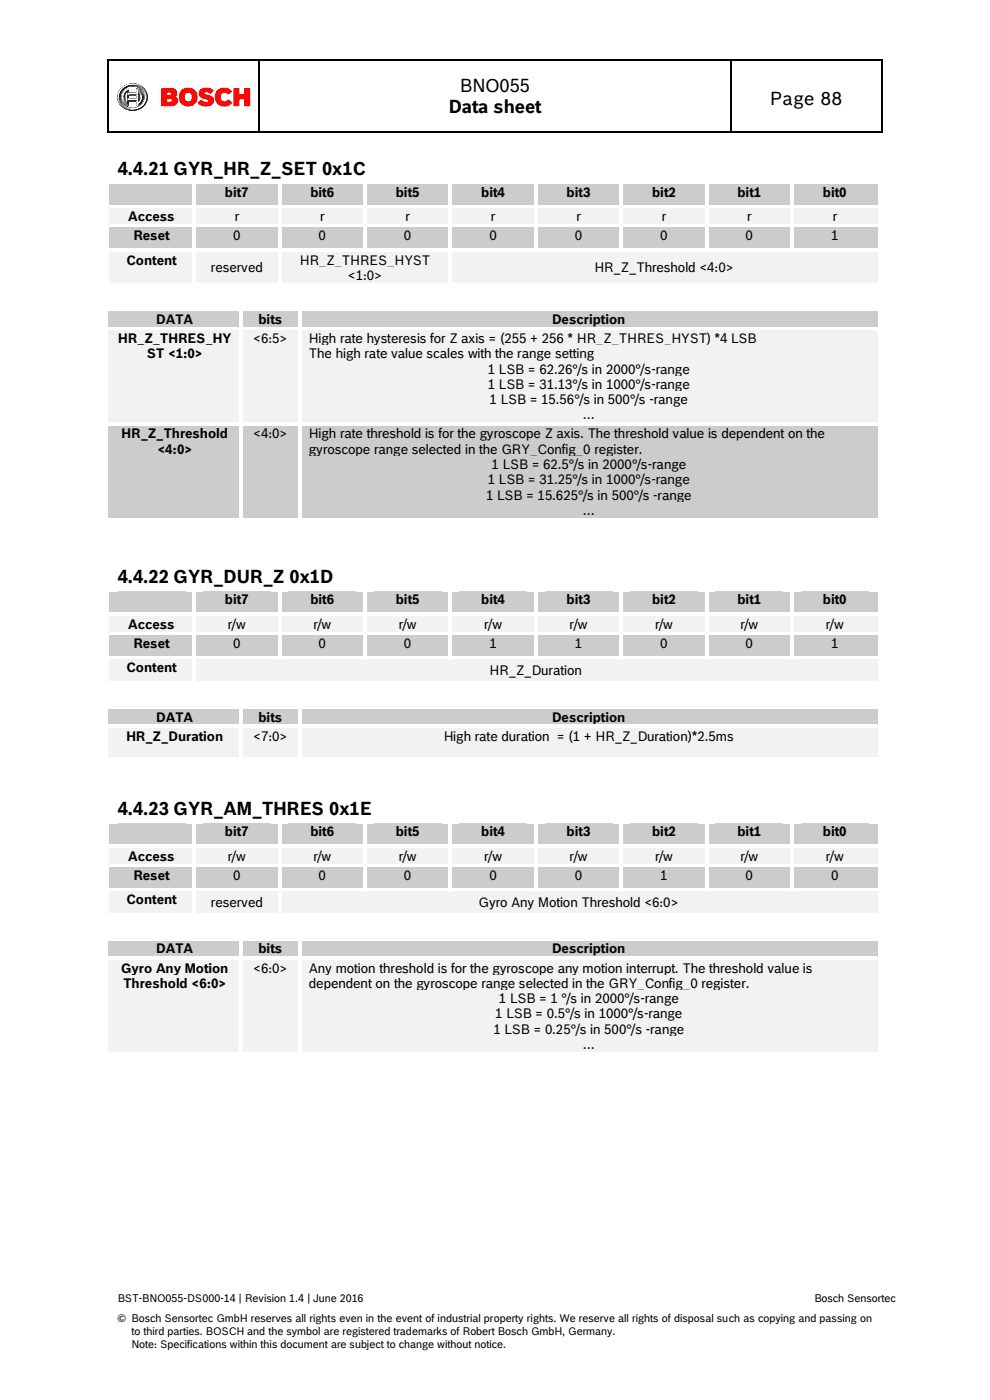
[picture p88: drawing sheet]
<svg xmlns="http://www.w3.org/2000/svg" width="210mm" height="297mm" viewBox="0 0 210 297" stroke-linecap="round" stroke-linejoin="round" font-family="sans-serif">
<defs><g id="words">
<g font-size="3.9">
<text x="97.6" y="19.6">BNO055</text>
<text x="163.3" y="22.3">Page 88</text>
<text x="95.2" y="24">Data sheet</text>
<text x="25" y="37.2">4.4.21 GYR_HR_Z_SET 0x1C</text>
<text x="25" y="123.7">4.4.22 GYR_DUR_Z 0x1D</text>
<text x="25" y="172.9">4.4.23 GYR_AM_THRES 0x1E</text>
</g>
<g font-size="2.8">
<text x="47.7" y="41.7">bit7</text>
<text x="65.8" y="41.7">bit6</text>
<text x="84" y="41.7">bit5</text>
<text x="102.1" y="41.7">bit4</text>
<text x="120.2" y="41.7">bit3</text>
<text x="138.3" y="41.7">bit2</text>
<text x="156.4" y="41.7">bit1</text>
<text x="174.6" y="41.7">bit0</text>
<text x="27.2" y="47">Access</text>
<text x="49.8" y="47">r</text>
<text x="67.9" y="47">r</text>
<text x="86" y="47">r</text>
<text x="104.2" y="47">r</text>
<text x="122.3" y="47">r</text>
<text x="140.4" y="47">r</text>
<text x="158.5" y="47">r</text>
<text x="176.6" y="47">r</text>
<text x="28.3" y="51">Reset</text>
<text x="49.5" y="51">0</text>
<text x="67.6" y="51">0</text>
<text x="85.7" y="51">0</text>
<text x="103.8" y="51">0</text>
<text x="121.9" y="51">0</text>
<text x="140.1" y="51">0</text>
<text x="158.2" y="51">0</text>
<text x="176.3" y="51">1</text>
<text x="26.8" y="56.1">Content</text>
<text x="44.8" y="57.7">reserved</text>
<text x="63.6" y="56.1">HR_Z_THRES_HYST</text>
<text x="73.8" y="59.4">&lt;1:0&gt;</text>
<text x="126.1" y="57.7">HR_Z_Threshold &lt;4:0&gt;</text>
<text x="33.2" y="68.7">DATA</text>
<text x="54.8" y="68.7">bits</text>
<text x="117.1" y="68.7">Description</text>
<text x="25.1" y="72.8">HR_Z_THRES_HY</text>
<text x="31.2" y="76">ST &lt;1:0&gt;</text>
<text x="53.7" y="72.8">&lt;6:5&gt;</text>
<text x="65.5" y="72.8">High rate hysteresis for Z axis = (255 + 256 * HR_Z_THRES_HYST) *4 LSB</text>
<text x="65.5" y="76">The high rate value scales with the range setting</text>
<text x="103.5" y="79.3">1 LSB = 62.26°/s in 2000°/s-range</text>
<text x="103.5" y="82.5">1 LSB = 31.13°/s in 1000°/s-range</text>
<text x="103.9" y="85.7">1 LSB = 15.56°/s in 500°/s -range</text>
<text x="123.5" y="89">…</text>
<text x="25.8" y="93">HR_Z_Threshold</text>
<text x="53.7" y="93">&lt;4:0&gt;</text>
<text x="65.5" y="93">High rate threshold is for the gyroscope Z axis. The threshold value is dependent on the</text>
<text x="33.4" y="96.3">&lt;4:0&gt;</text>
<text x="65.5" y="96.3">gyroscope range selected in the GRY_Config_0 register.</text>
<text x="104.3" y="99.5">1 LSB = 62.5°/s in 2000°/s-range</text>
<text x="103.1" y="106">1 LSB = 15.625°/s in 500°/s -range</text>
<text x="103.5" y="102.8">1 LSB = 31.25°/s in 1000°/s-range</text>
<text x="123.5" y="109.3">…</text>
<text x="47.7" y="128.2">bit7</text>
<text x="65.8" y="128.2">bit6</text>
<text x="84" y="128.2">bit5</text>
<text x="102.1" y="128.2">bit4</text>
<text x="120.2" y="128.2">bit3</text>
<text x="138.3" y="128.2">bit2</text>
<text x="156.4" y="128.2">bit1</text>
<text x="174.6" y="128.2">bit0</text>
<text x="27.2" y="133.4">Access</text>
<text x="28.3" y="137.4">Reset</text>
<text x="48.4" y="133.4">r/w</text>
<text x="49.5" y="137.4">0</text>
<text x="66.5" y="133.4">r/w</text>
<text x="67.6" y="137.4">0</text>
<text x="84.6" y="133.4">r/w</text>
<text x="85.7" y="137.4">0</text>
<text x="102.7" y="133.4">r/w</text>
<text x="103.8" y="137.4">1</text>
<text x="120.8" y="133.4">r/w</text>
<text x="121.9" y="137.4">1</text>
<text x="139" y="133.4">r/w</text>
<text x="140.1" y="137.4">0</text>
<text x="157.1" y="133.4">r/w</text>
<text x="158.2" y="137.4">0</text>
<text x="175.2" y="133.4">r/w</text>
<text x="176.3" y="137.4">1</text>
<text x="26.8" y="142.6">Content</text>
<text x="103.9" y="143.2">HR_Z_Duration</text>
<text x="33.2" y="153.1">DATA</text>
<text x="54.8" y="153.1">bits</text>
<text x="117.1" y="153.1">Description</text>
<text x="26.8" y="157.1">HR_Z_Duration</text>
<text x="53.7" y="157.1">&lt;7:0&gt;</text>
<text x="94.1" y="157.1">High rate duration = (1 + HR_Z_Duration)*2.5ms</text>
<text x="47.7" y="177.4">bit7</text>
<text x="65.8" y="177.4">bit6</text>
<text x="84" y="177.4">bit5</text>
<text x="102.1" y="177.4">bit4</text>
<text x="120.2" y="177.4">bit3</text>
<text x="138.3" y="177.4">bit2</text>
<text x="156.4" y="177.4">bit1</text>
<text x="174.6" y="177.4">bit0</text>
<text x="27.2" y="182.7">Access</text>
<text x="48.4" y="182.7">r/w</text>
<text x="66.5" y="182.7">r/w</text>
<text x="84.6" y="182.7">r/w</text>
<text x="102.7" y="182.7">r/w</text>
<text x="120.8" y="182.7">r/w</text>
<text x="139" y="182.7">r/w</text>
<text x="157.1" y="182.7">r/w</text>
<text x="175.2" y="182.7">r/w</text>
<text x="26.8" y="191.8">Content</text>
<text x="28.3" y="186.7">Reset</text>
<text x="49.5" y="186.7">0</text>
<text x="67.6" y="186.7">0</text>
<text x="85.7" y="186.7">0</text>
<text x="103.8" y="186.7">0</text>
<text x="121.9" y="186.7">0</text>
<text x="140.1" y="186.7">1</text>
<text x="158.2" y="186.7">0</text>
<text x="176.3" y="186.7">0</text>
<text x="44.8" y="192.4">reserved</text>
<text x="101.5" y="192.4">Gyro Any Motion Threshold &lt;6:0&gt;</text>
<text x="33.2" y="202.3">DATA</text>
<text x="54.8" y="202.3">bits</text>
<text x="117.1" y="202.3">Description</text>
<text x="25.7" y="206.4">Gyro Any Motion</text>
<text x="26.2" y="209.6">Threshold &lt;6:0&gt;</text>
<text x="53.7" y="206.4">&lt;6:0&gt;</text>
<text x="65.5" y="206.4">Any motion threshold is for the gyroscope any motion interrupt. The threshold value is</text>
<text x="65.5" y="209.6">dependent on the gyroscope range selected in the GRY_Config_0 register.</text>
<text x="105.9" y="212.8">1 LSB = 1 °/s in 2000°/s-range</text>
<text x="104.7" y="219.3">1 LSB = 0.25°/s in 500°/s -range</text>
<text x="105" y="216.1">1 LSB = 0.5°/s in 1000°/s-range</text>
<text x="123.5" y="222.6">…</text>
</g>
<g font-size="2.3">
<text x="25" y="276.3">BST-BNO055-DS000-14 | Revision 1.4 | June 2016</text>
<text x="25" y="280.4">© Bosch Sensortec GmbH reserves all rights even in the event of industrial property rights. We reserve all rights of disposal such as copying and passing on</text>
<text x="172.8" y="276.3">Bosch Sensortec</text>
<text x="27.9" y="283.2">to third parties. BOSCH and the symbol are registered trademarks of Robert Bosch GmbH, Germany.</text>
<text x="27.9" y="286">Note: Specifications within this document are subject to change without notice.</text>
</g>
</g></defs>
<g fill="#000">
<path d="M22.9 12.7h.2v.3h-.2z" fill-rule="evenodd"/>
<path d="M22.9 12.7h.2v.3h-.2z" fill-rule="evenodd"/>
<path d="M54.9 12.7h.2v.3h-.2z" fill-rule="evenodd"/>
<path d="M154.9 12.7h.2v.3h-.2z" fill-rule="evenodd"/>
<path d="M186.9 12.7h.2v.3h-.2z" fill-rule="evenodd"/>
<path d="M186.9 12.7h.2v.3h-.2z" fill-rule="evenodd"/>
<path d="M22.9 27.8h.2v.3h-.2z" fill-rule="evenodd"/>
<path d="M22.9 27.8h.2v.3h-.2z" fill-rule="evenodd"/>
<path d="M54.9 27.8h.2v.3h-.2z" fill-rule="evenodd"/>
<path d="M154.9 27.8h.2v.3h-.2z" fill-rule="evenodd"/>
<path d="M186.9 27.8h.2v.3h-.2z" fill-rule="evenodd"/>
<path d="M186.9 27.8h.2v.3h-.2z" fill-rule="evenodd"/>
</g>
<path d="M23 13v14.8M23.1 12.8h31.8M55 13v14.8M55.1 12.8h99.8M155 13v14.8M155.1 12.8h31.8M187 13v14.8M23.1 27.9h31.8M55.1 27.9h99.8M155.1 27.9h31.8" fill="none" stroke="#000" stroke-width=".25"/>
<g fill="#000" stroke="#000" stroke-width=".21">
<path d="M26.1 19h.1z" fill-rule="evenodd"/>
<path d="M26.2 18.9l-.1 .1z" fill-rule="evenodd"/>
<path d="M26.2 18.9h.1z" fill-rule="evenodd"/>
<path d="M26.2 18.9h.1z" fill-rule="evenodd"/>
<path d="M26.2 18.9l.2-.1z" fill-rule="evenodd"/>
<path d="M26.3 18.8h.1z" fill-rule="evenodd"/>
<path d="M26.5 19.9v.1z" fill-rule="evenodd"/>
<path d="M26.6 19.8v.1z" fill-rule="evenodd"/>
<path d="M26.8 19.5l-.3 .3z" fill-rule="evenodd"/>
<path d="M29.5 19.5v2.3z" fill-rule="evenodd"/>
<path d="M27.2 20.2v.8h1.8v-.8zM27.2 20.2h1.9v.8l-1.9 .1zM26.7 19.7a1.48 1.48 0 0 0 0 1.8zM29.5 19.6v2a1.6 1.6 0 0 0 0-2zM26.8 19.5v2.3a1.63 1.63 0 0 1 0-2.3zM29.5 19.4a1.63 1.63 0 0 1 0 2.4zM26.6 19.2a1.81 1.81 0 0 0 .6 3.1v-.9h1.9v.9a1.83 1.83 0 0 0 1.2-1.5 1.83 1.83 0 0 0-.8-1.8l-.4-.1v.9h-1.9v-.9zM26.5 19.1l.7-.3v.9h1.8l.1-.9a1.89 1.89 0 0 1 1.3 1.8 1.89 1.89 0 0 1-1.3 1.8l-.1-.9h-1.8v.9a1.85 1.85 0 0 1-.7-3.3zM26.2 18.9a2.39 2.39 0 0 0-.4 2.9 2.39 2.39 0 0 0 2.7 1.2 2.41 2.41 0 0 0 2.2-2.8 2.41 2.41 0 0 0-2.9-2l-.7 .2zM26.2 18.9a2.71 2.71 0 0 1 3.2-.5 2.71 2.71 0 0 1 1.4 2.9 2.76 2.76 0 0 1-3.1 1.7 2.76 2.76 0 0 1-2.3-2.7l.4-.9zM25.9 18.8a2.74 2.74 0 0 0-.4 3.2 2.74 2.74 0 0 0 3 1.3 2.73 2.73 0 0 0 2.7-2.9 2.73 2.73 0 0 0-3.1-2.5l-1.4 .3zM25.8 18.8a3.1 3.1 0 0 1 3.6-.8 3.1 3.1 0 0 1 1.7 3.3 3.2 3.2 0 0 1-3.3 2.1 3.2 3.2 0 0 1-2.8-2.8l.2-1z" fill-rule="evenodd"/>
<path d="M29.2 22.4h.1z" fill-rule="evenodd"/>
<path d="M29.3 22.4l.4-.3z" fill-rule="evenodd"/>
<path d="M29.6 22.1l.1-.1z" fill-rule="evenodd"/>
<path d="M30.1 22.7l.1-.1z" fill-rule="evenodd"/>
<path d="M30.2 22.6h.1z" fill-rule="evenodd"/>
<path d="M30.2 22.6l.1-.1z" fill-rule="evenodd"/>
<path d="M30.2 22.6l.1-.1z" fill-rule="evenodd"/>
<path d="M30.3 22.5h.1z" fill-rule="evenodd"/>
<path d="M30.4 22.4v.1z" fill-rule="evenodd"/>
</g>
<g fill="#fff" stroke="#fff" stroke-width=".21">
<path d="M35.3 20.9v.8h.8a.41 .41 0 0 0 .5-.4 .41 .41 0 0 0-.5-.4zM35.3 19.5v.7h.8a.37 .37 0 0 0 .4-.3 .37 .37 0 0 0-.4-.4zM34.4 18.8h1.4a1.12 1.12 0 0 1 1.3 .2 1.12 1.12 0 0 1 .3 1.2l-.5 .3a.94 .94 0 0 1 .8 1.1 .94 .94 0 0 1-1.1 .8h-2.2z" fill-rule="evenodd"/>
<path d="M39.4 19.7a1.02 1.02 0 0 0-.3 1.4 1.02 1.02 0 0 0 1.5 .3 1.03 1.03 0 0 0 .1-1.4 1.03 1.03 0 0 0-1.3-.3zM38 20.6a1.9 1.9 0 0 1 3.8 0 1.9 1.9 0 0 1-3.8 0z" fill-rule="evenodd"/>
<path d="M42.6 19.1a2.06 2.06 0 0 1 2.6 .2l-.2 .1a.44 .44 0 0 1-.4 .3 .44 .44 0 0 1-.4-.2 .52 .52 0 0 0-.6-.1 .52 .52 0 0 0-.3 .6l.2 .1a2.81 2.81 0 0 1 1.7 .8 1.42 1.42 0 0 1-2 1.5l-.9-.3a.3 .3 0 0 1-.1-.4 .3 .3 0 0 1 .3-.2l.2-.2a1.4 1.4 0 0 0 1.4 .3 .39 .39 0 0 0 .1-.5 .39 .39 0 0 0-.5-.1l-.3-.1a1.07 1.07 0 0 1-1-.6 1.07 1.07 0 0 1 .2-1.2z" fill-rule="evenodd"/>
<path d="M46.2 19.2a1.95 1.95 0 0 1 2.9 .3l-.3 .1a.51 .51 0 0 1-.9 0 1.01 1.01 0 0 0-1.2 1.2 1.01 1.01 0 0 0 1.6 .6l.1-.1 .7 .4a.97 .97 0 0 1-.8 .7 1.93 1.93 0 0 1-2.3-.8 1.93 1.93 0 0 1 .2-2.4z" fill-rule="evenodd"/>
<path d="M49.7 18.8h1v1.3h1.2l.1-1.3h1v3.6h-1l-.1-1.4h-1.2v1.4h-1z" fill-rule="evenodd"/>
<path d="M27.2 20.2v.8h1.9v-.8zM26.8 19.5a1.59 1.59 0 0 0 0 2.2zM29.5 19.5v2.2l.1-.1a1.64 1.64 0 0 0-.1-2.1zM26.6 19.2l.5-.4 .1 1h1.9v-.9a1.84 1.84 0 0 1 1.2 1.7 1.84 1.84 0 0 1-1.2 1.8v-1h-1.9v.9a1.83 1.83 0 0 1-.6-3.1zM26.2 18.9a2.43 2.43 0 0 0-.4 2.9 2.43 2.43 0 0 0 2.7 1.2 2.44 2.44 0 0 0 2.3-2.8 2.44 2.44 0 0 0-3-2l-.7 .2zM25.8 18.8a3 3 0 0 1 3.6-.7 3 3 0 0 1 1.7 3.2 3.1 3.1 0 0 1-3.3 2 3.1 3.1 0 0 1-2.7-2.7l.2-1z" fill-rule="evenodd"/>
<path d="M25.9 18.8l1.1-.7 1.1-.2a3.1 3.1 0 0 0-2.9 2.4v.3a2.05 2.05 0 0 1 .7-1.8z" fill-rule="evenodd"/>
<path d="M28.1 17.9h.1z" fill-rule="evenodd"/>
<path d="M25.1 20.6l.1 .1z" fill-rule="evenodd"/>
<path d="M28.1 23.1h.1z" fill-rule="evenodd"/>
<path d="M28.1 23.1a2.73 2.73 0 0 0 2.8-2.5 2.57 2.57 0 0 1-2.8 2.5z" fill-rule="evenodd"/>
<path d="M30.9 20.6v.1z" fill-rule="evenodd"/>
<path d="M26.9 19.3v2.6l-.1-.5z" fill-rule="evenodd"/>
<path d="M29.9 20.6v.7l-.5 .6 .4-.6z" fill-rule="evenodd"/>
<path d="M29.9 20.6l.1 .1z" fill-rule="evenodd"/>
<path d="M27.3 21.1h1.8l.1-.8-.1 .8z" fill-rule="evenodd"/>
<path d="M27.3 21.1h.1z" fill-rule="evenodd"/>
<path d="M26.6 19.2l.5-.3a1.84 1.84 0 0 0-1.1 1.7l.1-.8z" fill-rule="evenodd"/>
<path d="M27.3 19.8h1.8v-.9h.2h-.1l-.1 1z" fill-rule="evenodd"/>
<path d="M26 20.6v.1z" fill-rule="evenodd"/>
<path d="M27.3 19.8l.1 .1z" fill-rule="evenodd"/>
<path d="M29.2 18.8l.1 .2z" fill-rule="evenodd"/>
<path d="M29.1 22.1l.1 .1z" fill-rule="evenodd"/>
<path d="M27 18.9h.2z" fill-rule="evenodd"/>
<path d="M29.1 21.5l.1 .7z" fill-rule="evenodd"/>
<path d="M29.1 21.5l.1 .1z" fill-rule="evenodd"/>
</g>
<g fill="#585858" stroke="#585858" stroke-width=".21">
<path d="M25.8 18.8a2.78 2.78 0 0 1 2.3-.9 3.1 3.1 0 0 0-3.1 2.7l.2-1z" fill-rule="evenodd"/>
<path d="M28.1 17.8l.1 .1z" fill-rule="evenodd"/>
<path d="M25 20.6l.1 .1z" fill-rule="evenodd"/>
<path d="M28.1 23l.1 .1z" fill-rule="evenodd"/>
<path d="M28.1 23a2.69 2.69 0 0 0 2.8-2.4 2.48 2.48 0 0 1-2.8 2.4z" fill-rule="evenodd"/>
<path d="M30.8 20.6l.1 .1z" fill-rule="evenodd"/>
<path d="M26.8 19.5v2.3l-.1-.3z" fill-rule="evenodd"/>
<path d="M29.9 20.6v.5l-.4 .7z" fill-rule="evenodd"/>
<path d="M29.9 20.6l.1 .1z" fill-rule="evenodd"/>
<path d="M27.3 21h1.7l.1-.7v.8z" fill-rule="evenodd"/>
<path d="M27.3 21l.1 .1z" fill-rule="evenodd"/>
<path d="M29 20.3h.1z" fill-rule="evenodd"/>
<path d="M26.5 19.1l.5-.3 .1 .1a1.71 1.71 0 0 0-1.1 1.3l-.1 .4 .1-.8z" fill-rule="evenodd"/>
<path d="M27.3 19.7h1.7l.1-.7v.8z" fill-rule="evenodd"/>
<path d="M29 21.5l.1 .7z" fill-rule="evenodd"/>
<path d="M29 22.2l.1 .1z" fill-rule="evenodd"/>
<path d="M25.9 20.6l.1 .1z" fill-rule="evenodd"/>
<path d="M27.1 18.8l.1 .1z" fill-rule="evenodd"/>
<path d="M29 18.9l.1 .1z" fill-rule="evenodd"/>
<path d="M27.3 19.7l.1 .1z" fill-rule="evenodd"/>
<path d="M29 21.5l.1 .1z" fill-rule="evenodd"/>
</g>
<g fill="#4b4b4b" stroke="#4b4b4b" stroke-width=".21">
<path d="M25.2 21.6l.1 .1z" fill-rule="evenodd"/>
<path d="M29.3 18l.1 .1z" fill-rule="evenodd"/>
<path d="M29.3 18l.1 .1z" fill-rule="evenodd"/>
<path d="M29.3 18l.1 .1z" fill-rule="evenodd"/>
<path d="M25.2 21.6h.1z" fill-rule="evenodd"/>
<path d="M25.2 21.6l.1 .1z" fill-rule="evenodd"/>
<path d="M27.1 22.8l.1 .1z" fill-rule="evenodd"/>
<path d="M27.1 22.8l.1 .1z" fill-rule="evenodd"/>
<path d="M30.6 19.7h.1z" fill-rule="evenodd"/>
<path d="M30.6 19.7h.1z" fill-rule="evenodd"/>
<path d="M26 21.3l.1 .1z" fill-rule="evenodd"/>
<path d="M26 21.3l.1 .1z" fill-rule="evenodd"/>
<path d="M26 21.3l.1 .1z" fill-rule="evenodd"/>
<path d="M27.1 18.8l.1 .2z" fill-rule="evenodd"/>
<path d="M29.2 18.8l.1 .1z" fill-rule="evenodd"/>
</g>
<g fill="#494949" stroke="#494949" stroke-width=".21">
<path d="M25.2 21.7h.2z" fill-rule="evenodd"/>
<path d="M29.4 18l.1 .2z" fill-rule="evenodd"/>
<path d="M27.3 21l.1 .1z" fill-rule="evenodd"/>
<path d="M26 21.4h.1z" fill-rule="evenodd"/>
<path d="M29.2 18.8l.1 .1z" fill-rule="evenodd"/>
<path d="M27.3 19.7l.1 .1z" fill-rule="evenodd"/>
<path d="M29 21.5l.1 .1z" fill-rule="evenodd"/>
</g>
<g fill="#484848" stroke="#484848" stroke-width=".21">
<path d="M25.3 21.7l.1 .1z" fill-rule="evenodd"/>
<path d="M27 22.8l.1 .1z" fill-rule="evenodd"/>
<path d="M30.5 19.6l.2 .1z" fill-rule="evenodd"/>
<path d="M29.8 20.2h.1z" fill-rule="evenodd"/>
<path d="M26 21.4l.2 .1z" fill-rule="evenodd"/>
<path d="M27.1 18.8l.1 .2z" fill-rule="evenodd"/>
<path d="M29.2 18.8l.1 .1z" fill-rule="evenodd"/>
</g>
<g fill="#474747" stroke="#474747" stroke-width=".21">
<path d="M25.3 21.7l.1 .1z" fill-rule="evenodd"/>
<path d="M29.4 18.1l.1 .1z" fill-rule="evenodd"/>
<path d="M27.3 21l.1 .1z" fill-rule="evenodd"/>
<path d="M29 20.2l.1 .1z" fill-rule="evenodd"/>
<path d="M29 22.3l.1 .1z" fill-rule="evenodd"/>
<path d="M26.1 21.5h.1z" fill-rule="evenodd"/>
<path d="M29.2 18.8l.1 .1z" fill-rule="evenodd"/>
<path d="M29.3 18.8v.1z" fill-rule="evenodd"/>
<path d="M27.3 19.7l.1 .1z" fill-rule="evenodd"/>
</g>
<g fill="#464646" stroke="#464646" stroke-width=".21">
<path d="M25.3 21.8h.1z" fill-rule="evenodd"/>
<path d="M29.5 18.1l.1 .1z" fill-rule="evenodd"/>
<path d="M26.9 22.7l.1 .1z" fill-rule="evenodd"/>
<path d="M30.5 19.5l.1 .1z" fill-rule="evenodd"/>
<path d="M26.1 21.5h.1z" fill-rule="evenodd"/>
<path d="M29.3 18.8v.1z" fill-rule="evenodd"/>
</g>
<g fill="#454545" stroke="#454545" stroke-width=".21">
<path d="M25.3 21.8l.2 .1z" fill-rule="evenodd"/>
<path d="M29.8 20.1l.1 .1z" fill-rule="evenodd"/>
<path d="M26.1 21.5l.1 .1z" fill-rule="evenodd"/>
<path d="M27.1 18.8l.1 .2z" fill-rule="evenodd"/>
<path d="M29.3 18.8v.1z" fill-rule="evenodd"/>
<path d="M29 21.5l.1 .1z" fill-rule="evenodd"/>
</g>
<g fill="#434343" stroke="#434343" stroke-width=".21">
<path d="M25.4 21.9h.1z" fill-rule="evenodd"/>
<path d="M26.8 22.7l.1 .1z" fill-rule="evenodd"/>
<path d="M30.4 19.5h.2z" fill-rule="evenodd"/>
<path d="M29 20.2l.1 .1z" fill-rule="evenodd"/>
<path d="M26.1 21.6h.1z" fill-rule="evenodd"/>
<path d="M27.2 18.8v.2z" fill-rule="evenodd"/>
<path d="M29.3 18.8l.1 .1z" fill-rule="evenodd"/>
</g>
<g fill="#424242" stroke="#424242" stroke-width=".21">
<path d="M25.4 21.9l.1 .1z" fill-rule="evenodd"/>
<path d="M29.6 18.1l.1 .2z" fill-rule="evenodd"/>
<path d="M29.8 20l.1 .1z" fill-rule="evenodd"/>
<path d="M27.3 21l.1 .1z" fill-rule="evenodd"/>
<path d="M26.1 21.6h.2z" fill-rule="evenodd"/>
<path d="M29.3 18.8l.1 .1z" fill-rule="evenodd"/>
<path d="M27.3 19.7l.1 .1z" fill-rule="evenodd"/>
</g>
<g fill="#414141" stroke="#414141" stroke-width=".21">
<path d="M25.4 22h.1z" fill-rule="evenodd"/>
<path d="M29.7 18.2v.1z" fill-rule="evenodd"/>
<path d="M26.8 22.6v.1z" fill-rule="evenodd"/>
<path d="M30.4 19.4h.1z" fill-rule="evenodd"/>
<path d="M29 22.3l.1 .1z" fill-rule="evenodd"/>
<path d="M26.2 21.6l.1 .1z" fill-rule="evenodd"/>
<path d="M29.3 18.8l.1 .2z" fill-rule="evenodd"/>
<path d="M29.3 18.8l.1 .2z" fill-rule="evenodd"/>
<path d="M29.3 18.8l.1 .2z" fill-rule="evenodd"/>
<path d="M29 21.5l.1 .1z" fill-rule="evenodd"/>
</g>
<g fill="#404040" stroke="#404040" stroke-width=".21">
<path d="M25.4 22l.2 .1z" fill-rule="evenodd"/>
<path d="M29 20.2l.1 .1z" fill-rule="evenodd"/>
<path d="M26.2 21.7h.1z" fill-rule="evenodd"/>
<path d="M27.2 18.8v.2z" fill-rule="evenodd"/>
</g>
<g fill="#3e3e3e" stroke="#3e3e3e" stroke-width=".21">
<path d="M25.5 22.1h.1z" fill-rule="evenodd"/>
<path d="M26.7 22.6v.1z" fill-rule="evenodd"/>
<path d="M30.3 19.3h.2z" fill-rule="evenodd"/>
<path d="M29 22.3l.1 .1z" fill-rule="evenodd"/>
<path d="M26.2 21.7h.1z" fill-rule="evenodd"/>
<path d="M29.4 18.9v.1z" fill-rule="evenodd"/>
<path d="M29 21.5h.1z" fill-rule="evenodd"/>
</g>
<g fill="#3d3d3d" stroke="#3d3d3d" stroke-width=".21">
<path d="M25.5 22.1l.1 .1z" fill-rule="evenodd"/>
<path d="M29.8 18.2l.1 .2z" fill-rule="evenodd"/>
<path d="M25.5 22.1l.1 .1z" fill-rule="evenodd"/>
<path d="M29.7 19.9l.1 .1z" fill-rule="evenodd"/>
<path d="M27.3 21l.1 .1z" fill-rule="evenodd"/>
<path d="M26.2 21.7l.2 .1z" fill-rule="evenodd"/>
<path d="M26.2 21.7l.2 .1z" fill-rule="evenodd"/>
<path d="M27.2 18.8v.2z" fill-rule="evenodd"/>
<path d="M27.3 19.7l.1 .1z" fill-rule="evenodd"/>
</g>
<g fill="#0a0a0a" stroke="#0a0a0a" stroke-width=".21">
<path d="M27.2 23.2l.1 .1z" fill-rule="evenodd"/>
<path d="M31.2 20.3v.1z" fill-rule="evenodd"/>
<path d="M29.1 18.3l.1 .1z" fill-rule="evenodd"/>
<path d="M29.2 18.4h.1z" fill-rule="evenodd"/>
<path d="M25.6 21.5l.1 .1z" fill-rule="evenodd"/>
<path d="M25.6 21.4v.1z" fill-rule="evenodd"/>
<path d="M25.6 21.5l.1 .1z" fill-rule="evenodd"/>
<path d="M29.2 18.4h.1z" fill-rule="evenodd"/>
<path d="M26.4 21.2l.1 .1z" fill-rule="evenodd"/>
<path d="M26.4 21.2l.1 .1z" fill-rule="evenodd"/>
<path d="M26.4 21.1l.1 .1z" fill-rule="evenodd"/>
<path d="M26.9 22.3l.2 .1 .1-.2v.2z" fill-rule="evenodd"/>
<path d="M26.9 22.3l.3 .1z" fill-rule="evenodd"/>
<path d="M26.9 22.3l.3 .1z" fill-rule="evenodd"/>
<path d="M27.2 18.9v.1z" fill-rule="evenodd"/>
</g>
<g fill="#090909" stroke="#090909" stroke-width=".21">
<path d="M27.3 23.2l.1 .1z" fill-rule="evenodd"/>
<path d="M28.9 18.3h.1z" fill-rule="evenodd"/>
<path d="M29 18.3l.1 .1z" fill-rule="evenodd"/>
<path d="M25.5 21.3l.1 .1z" fill-rule="evenodd"/>
<path d="M26.4 21.1l.1 .1z" fill-rule="evenodd"/>
<path d="M26.4 21l.1 .1z" fill-rule="evenodd"/>
<path d="M29.2 22.4h.1z" fill-rule="evenodd"/>
<path d="M26.9 22.3h.3z" fill-rule="evenodd"/>
<path d="M26.9 22.3h.3z" fill-rule="evenodd"/>
<path d="M26.9 22.3l.2 .1 .1-.2v.2z" fill-rule="evenodd"/>
<path d="M29 21.4v.2z" fill-rule="evenodd"/>
</g>
<g fill="#080808" stroke="#080808" stroke-width=".21">
<path d="M27.4 23.3h.1z" fill-rule="evenodd"/>
<path d="M27.5 23.3h.1z" fill-rule="evenodd"/>
<path d="M31.2 20.4v.1z" fill-rule="evenodd"/>
<path d="M28.7 18.2l.1 .1z" fill-rule="evenodd"/>
<path d="M28.8 18.2l.1 .1z" fill-rule="evenodd"/>
<path d="M25.5 21.2l.1 .1z" fill-rule="evenodd"/>
<path d="M27 22.3h.2l-.1 .1z" fill-rule="evenodd"/>
<path d="M26.9 22.3h.3l-.1 .1z" fill-rule="evenodd"/>
<path d="M26.9 22.3h.3l-.1 .1z" fill-rule="evenodd"/>
<path d="M26.9 22.3h.3z" fill-rule="evenodd"/>
<path d="M30.3 20.5l.1 .1z" fill-rule="evenodd"/>
</g>
<g fill="#070707" stroke="#070707" stroke-width=".21">
<path d="M27.6 23.3l.1 .1z" fill-rule="evenodd"/>
<path d="M27.7 23.3l.1 .1z" fill-rule="evenodd"/>
<path d="M27.8 23.3l.1 .1z" fill-rule="evenodd"/>
<path d="M28.4 18.2h.1z" fill-rule="evenodd"/>
<path d="M28.5 18.2h.1z" fill-rule="evenodd"/>
<path d="M28.6 18.2l.1 .1z" fill-rule="evenodd"/>
<path d="M25.4 20.9l.1 .1z" fill-rule="evenodd"/>
<path d="M25.5 21v.1z" fill-rule="evenodd"/>
<path d="M26.3 20.8l.1 .1z" fill-rule="evenodd"/>
<path d="M26.3 20.7l.1 .1z" fill-rule="evenodd"/>
<path d="M27 22.3l.1 .1 .1-.2-.1 .2z" fill-rule="evenodd"/>
<path d="M27 22.3l.2-.1-.1 .2z" fill-rule="evenodd"/>
<path d="M27 22.3l.2-.1-.1 .2z" fill-rule="evenodd"/>
</g>
<g fill="#060606" stroke="#060606" stroke-width=".21">
<path d="M27.9 23.3l.1 .1z" fill-rule="evenodd"/>
<path d="M28 23.3l.1 .1z" fill-rule="evenodd"/>
<path d="M28.2 18.2h.1z" fill-rule="evenodd"/>
<path d="M28.3 18.2h.1z" fill-rule="evenodd"/>
<path d="M25.4 20.7l.1 .1z" fill-rule="evenodd"/>
<path d="M26.3 20.7l.1 .1z" fill-rule="evenodd"/>
<path d="M29.2 22.4h.1z" fill-rule="evenodd"/>
<path d="M27 22.3l.2 .1v-.2v.2z" fill-rule="evenodd"/>
<path d="M27 22.3l.2 .1v-.2v.2z" fill-rule="evenodd"/>
<path d="M27 22.3l.2 .1v-.2v.2z" fill-rule="evenodd"/>
<path d="M30.3 20.5l.1 .1z" fill-rule="evenodd"/>
</g>
<g fill="#050505" stroke="#050505" stroke-width=".21">
<path d="M28.1 23.3l.1 .1z" fill-rule="evenodd"/>
<path d="M31.2 20.7v.1z" fill-rule="evenodd"/>
<path d="M31.2 20.7v.1z" fill-rule="evenodd"/>
<path d="M28.4 23.3l.1 .1z" fill-rule="evenodd"/>
<path d="M28.3 23.3l.1 .1z" fill-rule="evenodd"/>
<path d="M28.2 23.3l.1 .1z" fill-rule="evenodd"/>
<path d="M28.1 23.3l.1 .1z" fill-rule="evenodd"/>
<path d="M28.1 18.2h.1z" fill-rule="evenodd"/>
<path d="M27.9 18.2h.1z" fill-rule="evenodd"/>
<path d="M28 18.2h.1z" fill-rule="evenodd"/>
<path d="M28.1 18.2h.1z" fill-rule="evenodd"/>
<path d="M25.4 20.5l.1 .1z" fill-rule="evenodd"/>
<path d="M25.4 20.6l.1 .1z" fill-rule="evenodd"/>
<path d="M25.4 20.6l.1 .1z" fill-rule="evenodd"/>
<path d="M26.3 20.5l.1 .1z" fill-rule="evenodd"/>
<path d="M26.3 20.6l.1 .1z" fill-rule="evenodd"/>
<path d="M26.3 20.6l.1 .1z" fill-rule="evenodd"/>
<path d="M27.2 20.2h1.8v.1l-1.8-.1 .1 .8h-.1z" fill-rule="evenodd"/>
<path d="M27.2 21.4h1.9v.2l-.1-.2h-1.8v.9z" fill-rule="evenodd"/>
<path d="M27.2 18.9v.8l.2 .1h-.2z" fill-rule="evenodd"/>
<path d="M27.2 22.1v.3h-.2l.2-.1z" fill-rule="evenodd"/>
<path d="M27 22.3l.2 .1v-.3v.3z" fill-rule="evenodd"/>
</g>
<g fill="#575757" stroke="#575757" stroke-width=".21">
<path d="M28.2 17.8l.1 .1z" fill-rule="evenodd"/>
<path d="M28.2 17.8l.1 .1z" fill-rule="evenodd"/>
<path d="M25 20.6l.1 .1z" fill-rule="evenodd"/>
<path d="M25 20.7l.1 .1z" fill-rule="evenodd"/>
<path d="M28 23l.1 .1z" fill-rule="evenodd"/>
<path d="M30.8 20.5l.1 .1z" fill-rule="evenodd"/>
<path d="M25.9 20.6l.1 .1z" fill-rule="evenodd"/>
<path d="M25.9 20.6l.1 .1z" fill-rule="evenodd"/>
<path d="M29 18.9l.1 .1z" fill-rule="evenodd"/>
</g>
<g fill="#565656" stroke="#565656" stroke-width=".21">
<path d="M28.3 17.8l.1 .1z" fill-rule="evenodd"/>
<path d="M28.3 17.8l.1 .1z" fill-rule="evenodd"/>
<path d="M25 20.7l.1 .1z" fill-rule="evenodd"/>
<path d="M25 20.8l.1 .1z" fill-rule="evenodd"/>
<path d="M27.9 23l.1 .1z" fill-rule="evenodd"/>
<path d="M30.8 20.4l.1 .1z" fill-rule="evenodd"/>
<path d="M27.3 21l.1 .1z" fill-rule="evenodd"/>
<path d="M25.9 20.7l.1 .1z" fill-rule="evenodd"/>
<path d="M25.9 20.7l.1 .1z" fill-rule="evenodd"/>
<path d="M29 18.9l.1 .1z" fill-rule="evenodd"/>
<path d="M29 18.9l.1 .1z" fill-rule="evenodd"/>
<path d="M27.3 19.7l.1 .1z" fill-rule="evenodd"/>
</g>
<g fill="#555" stroke="#555" stroke-width=".21">
<path d="M29 18.9l.1 .1z"/>
<path d="M28.4 17.8l.1 .1z" fill-rule="evenodd"/>
<path d="M25 20.8l.1 .1z" fill-rule="evenodd"/>
<path d="M29.9 20.5l.1 .1z" fill-rule="evenodd"/>
<path d="M29 20.3h.1z" fill-rule="evenodd"/>
<path d="M29 22.2l.1 .1z" fill-rule="evenodd"/>
<path d="M25.9 20.7l.1 .1z" fill-rule="evenodd"/>
<path d="M27.1 18.8l.1 .1z" fill-rule="evenodd"/>
</g>
<g fill="#545454" stroke="#545454" stroke-width=".21">
<path d="M28.5 17.8l.1 .1z" fill-rule="evenodd"/>
<path d="M28.5 17.8l.1 .1z" fill-rule="evenodd"/>
<path d="M25 20.9l.1 .1z" fill-rule="evenodd"/>
<path d="M25 20.9l.1 .1z" fill-rule="evenodd"/>
<path d="M27.8 23l.1 .1z" fill-rule="evenodd"/>
<path d="M30.8 20.3l.1 .1z" fill-rule="evenodd"/>
<path d="M25.9 20.8l.1 .1z" fill-rule="evenodd"/>
<path d="M25.9 20.8h.1z" fill-rule="evenodd"/>
<path d="M29.1 18.8v.2z" fill-rule="evenodd"/>
<path d="M29 21.5l.1 .1z" fill-rule="evenodd"/>
</g>
<g fill="#535353" stroke="#535353" stroke-width=".21">
<path d="M28.6 17.8l.1 .1z" fill-rule="evenodd"/>
<path d="M28.6 17.8l.1 .1z" fill-rule="evenodd"/>
<path d="M25 21l.1 .1z" fill-rule="evenodd"/>
<path d="M25.1 21l.1 .1z" fill-rule="evenodd"/>
<path d="M27.7 23l.1 .1z" fill-rule="evenodd"/>
<path d="M30.7 20.2l.2 .1z" fill-rule="evenodd"/>
<path d="M29.9 20.4v.1z" fill-rule="evenodd"/>
<path d="M27.3 21l.1 .1z" fill-rule="evenodd"/>
<path d="M25.9 20.8l.1 .1z" fill-rule="evenodd"/>
<path d="M25.9 20.8l.1 .1z" fill-rule="evenodd"/>
<path d="M27.1 18.8l.1 .1z" fill-rule="evenodd"/>
<path d="M29.1 18.8v.1z" fill-rule="evenodd"/>
<path d="M29.1 18.8l.1 .1z" fill-rule="evenodd"/>
<path d="M27.3 19.7l.1 .1z" fill-rule="evenodd"/>
</g>
<g fill="#525252" stroke="#525252" stroke-width=".21">
<path d="M28.7 17.9h.1z" fill-rule="evenodd"/>
<path d="M25.1 21.1h.1z" fill-rule="evenodd"/>
<path d="M27.6 22.9l.1 .1z" fill-rule="evenodd"/>
<path d="M30.7 20.2h.1z" fill-rule="evenodd"/>
<path d="M29 22.2l.1 .1z" fill-rule="evenodd"/>
<path d="M25.9 20.9l.1 .1z" fill-rule="evenodd"/>
<path d="M29.1 18.8l.1 .1z" fill-rule="evenodd"/>
</g>
<g fill="#515151" stroke="#515151" stroke-width=".21">
<path d="M28.7 17.9l.1 .1z" fill-rule="evenodd"/>
<path d="M28.7 17.9l.1 .1z" fill-rule="evenodd"/>
<path d="M28.8 17.9l.1 .1z" fill-rule="evenodd"/>
<path d="M25.1 21.1l.1 .1z" fill-rule="evenodd"/>
<path d="M25.1 21.2h.1z" fill-rule="evenodd"/>
<path d="M25.1 21.1l.1 .1z" fill-rule="evenodd"/>
<path d="M27.5 22.9l.1 .1z" fill-rule="evenodd"/>
<path d="M30.7 20.1l.1 .1z" fill-rule="evenodd"/>
<path d="M27.3 21l.1 .1z" fill-rule="evenodd"/>
<path d="M29 20.2l.1 .1z" fill-rule="evenodd"/>
<path d="M25.9 20.9l.1 .1z" fill-rule="evenodd"/>
<path d="M25.9 20.9l.1 .1z" fill-rule="evenodd"/>
<path d="M25.9 20.9l.1 .1z" fill-rule="evenodd"/>
<path d="M29.1 18.8l.1 .1z" fill-rule="evenodd"/>
<path d="M27.3 19.7l.1 .1z" fill-rule="evenodd"/>
</g>
<g fill="#505050" stroke="#505050" stroke-width=".21">
<path d="M28.9 17.9v.1z" fill-rule="evenodd"/>
<path d="M25.1 21.2l.1 .1z" fill-rule="evenodd"/>
<path d="M29.8 20.4l.1 .1z" fill-rule="evenodd"/>
<path d="M25.9 21l.1 .1z" fill-rule="evenodd"/>
<path d="M27.1 18.8l.1 .1z" fill-rule="evenodd"/>
<path d="M29.1 18.8l.1 .1z" fill-rule="evenodd"/>
<path d="M29.1 18.8l.1 .1z" fill-rule="evenodd"/>
<path d="M29 21.5l.1 .1z" fill-rule="evenodd"/>
</g>
<g fill="#4f4f4f" stroke="#4f4f4f" stroke-width=".21">
<path d="M28.9 17.9l.1 .1z" fill-rule="evenodd"/>
<path d="M29 17.9v.1z" fill-rule="evenodd"/>
<path d="M25.1 21.2l.1 .1z" fill-rule="evenodd"/>
<path d="M25.1 21.3l.1 .1z" fill-rule="evenodd"/>
<path d="M27.4 22.9l.1 .1z" fill-rule="evenodd"/>
<path d="M30.7 20l.1 .1z" fill-rule="evenodd"/>
<path d="M29 22.2l.1 .1z" fill-rule="evenodd"/>
<path d="M25.9 21.1h.1z" fill-rule="evenodd"/>
<path d="M25.9 21l.1 .1z" fill-rule="evenodd"/>
<path d="M29.1 18.8l.1 .1z" fill-rule="evenodd"/>
</g>
<g fill="#4e4e4e" stroke="#4e4e4e" stroke-width=".21">
<path d="M29 17.9l.1 .1z" fill-rule="evenodd"/>
<path d="M29.1 17.9v.1z" fill-rule="evenodd"/>
<path d="M25.1 21.3l.1 .1z" fill-rule="evenodd"/>
<path d="M25.1 21.4l.2 .1z" fill-rule="evenodd"/>
<path d="M27.4 22.9v.1z" fill-rule="evenodd"/>
<path d="M30.7 19.9l.1 .1z" fill-rule="evenodd"/>
<path d="M27.3 21l.1 .1z" fill-rule="evenodd"/>
<path d="M29 20.2l.1 .1z" fill-rule="evenodd"/>
<path d="M25.9 21.1l.2 .1z" fill-rule="evenodd"/>
<path d="M25.9 21.1l.1 .1z" fill-rule="evenodd"/>
<path d="M29.1 18.8l.1 .1z" fill-rule="evenodd"/>
<path d="M27.3 19.7l.1 .1z" fill-rule="evenodd"/>
</g>
<g fill="#4d4d4d" stroke="#4d4d4d" stroke-width=".21">
<path d="M29.1 18l.1 .1z" fill-rule="evenodd"/>
<path d="M25.2 21.4l.1 .1z" fill-rule="evenodd"/>
<path d="M27.3 22.9v.1z" fill-rule="evenodd"/>
<path d="M30.6 19.8l.2 .1z" fill-rule="evenodd"/>
<path d="M29.8 20.3l.1 .1z" fill-rule="evenodd"/>
<path d="M29 22.2l.1 .1z" fill-rule="evenodd"/>
<path d="M26 21.2l.1 .1z" fill-rule="evenodd"/>
<path d="M27.1 18.8l.1 .2z" fill-rule="evenodd"/>
<path d="M29.1 18.8l.1 .1z" fill-rule="evenodd"/>
<path d="M29.1 18.8l.2 .1z" fill-rule="evenodd"/>
<path d="M29 21.5l.1 .1z" fill-rule="evenodd"/>
</g>
<g fill="#4c4c4c" stroke="#4c4c4c" stroke-width=".21">
<path d="M29.2 18l.1 .1z" fill-rule="evenodd"/>
<path d="M29.2 18l.1 .1z" fill-rule="evenodd"/>
<path d="M25.2 21.5h.1z" fill-rule="evenodd"/>
<path d="M25.2 21.5l.1 .1z" fill-rule="evenodd"/>
<path d="M27.2 22.8l.1 .1z" fill-rule="evenodd"/>
<path d="M30.6 19.8h.1z" fill-rule="evenodd"/>
<path d="M27.3 21l.1 .1z" fill-rule="evenodd"/>
<path d="M26 21.3h.1z" fill-rule="evenodd"/>
<path d="M26 21.2l.1 .1z" fill-rule="evenodd"/>
<path d="M29.1 18.8l.2 .1z" fill-rule="evenodd"/>
<path d="M27.3 19.7l.1 .1z" fill-rule="evenodd"/>
</g>
<g fill="#444" stroke="#444" stroke-width=".21">
<path d="M29.6 18.1v.1z" fill-rule="evenodd"/>
<path d="M27.3 21l.1 .1z" fill-rule="evenodd"/>
<path d="M29 22.3l.1 .1z" fill-rule="evenodd"/>
<path d="M29.3 18.8v.1z" fill-rule="evenodd"/>
<path d="M29.3 18.8v.1z" fill-rule="evenodd"/>
<path d="M27.3 19.7l.1 .1z" fill-rule="evenodd"/>
</g>
<g fill="#3f3f3f" stroke="#3f3f3f" stroke-width=".21">
<path d="M29.7 18.2l.1 .1z" fill-rule="evenodd"/>
<path d="M29.7 20h.1z" fill-rule="evenodd"/>
<path d="M27.3 21l.1 .1z" fill-rule="evenodd"/>
<path d="M29.4 18.9v.1z" fill-rule="evenodd"/>
<path d="M27.3 19.7l.1 .1z" fill-rule="evenodd"/>
</g>
<g fill="#3c3c3c" stroke="#3c3c3c" stroke-width=".21">
<path d="M29.9 18.3v.1z" fill-rule="evenodd"/>
<path d="M25.5 22.2h.2z" fill-rule="evenodd"/>
<path d="M26.6 22.5v.1z" fill-rule="evenodd"/>
<path d="M30.3 19.2l.1 .1z" fill-rule="evenodd"/>
<path d="M29 20.2l.1 .1z" fill-rule="evenodd"/>
<path d="M29 22.3l.2 .1z" fill-rule="evenodd"/>
<path d="M26.3 21.8h.1z" fill-rule="evenodd"/>
<path d="M29.4 18.9l.1 .1z" fill-rule="evenodd"/>
</g>
<g fill="#3a3a3a" stroke="#3a3a3a" stroke-width=".21">
<path d="M29.9 18.3l.1 .1z" fill-rule="evenodd"/>
<path d="M25.6 22.2l.1 .1z" fill-rule="evenodd"/>
<path d="M26.5 22.5v.1z" fill-rule="evenodd"/>
<path d="M30.2 19.2h.2z" fill-rule="evenodd"/>
<path d="M29.7 19.8l.1 .1z" fill-rule="evenodd"/>
<path d="M29.7 19.8l.1 .1z" fill-rule="evenodd"/>
<path d="M27.3 21l.1 .1z" fill-rule="evenodd"/>
<path d="M26.3 21.8l.1 .1z" fill-rule="evenodd"/>
<path d="M27.3 19.7l.1 .1z" fill-rule="evenodd"/>
<path d="M29 21.5h.1z" fill-rule="evenodd"/>
</g>
<g fill="#383838" stroke="#383838" stroke-width=".21">
<path d="M30 18.4v.1z" fill-rule="evenodd"/>
<path d="M25.6 22.3h.2z" fill-rule="evenodd"/>
<path d="M29.6 19.8h.2z" fill-rule="evenodd"/>
<path d="M27.3 21l.1 .1z" fill-rule="evenodd"/>
<path d="M26.3 21.9h.2z" fill-rule="evenodd"/>
<path d="M27.2 18.8v.2z" fill-rule="evenodd"/>
<path d="M27.3 19.7l.1 .1z" fill-rule="evenodd"/>
</g>
<g fill="#373737" stroke="#373737" stroke-width=".21">
<path d="M30.1 18.4v.1z" fill-rule="evenodd"/>
<path d="M25.7 22.3l.1 .1z" fill-rule="evenodd"/>
<path d="M26.4 22.4l.1 .2z" fill-rule="evenodd"/>
<path d="M30.2 19.1h.1z" fill-rule="evenodd"/>
<path d="M29.6 19.7l.1 .1z" fill-rule="evenodd"/>
<path d="M26.4 21.9h.1z" fill-rule="evenodd"/>
<path d="M29.5 19l.1 .1z" fill-rule="evenodd"/>
</g>
<g fill="#353535" stroke="#353535" stroke-width=".21">
<path d="M30.1 18.5l.1 .1z" fill-rule="evenodd"/>
<path d="M25.7 22.4h.2z" fill-rule="evenodd"/>
<path d="M26.3 22.4h.1z" fill-rule="evenodd"/>
<path d="M30.1 19l.1 .1z" fill-rule="evenodd"/>
<path d="M29.6 19.7h.1z" fill-rule="evenodd"/>
<path d="M27.3 21v.1z" fill-rule="evenodd"/>
<path d="M26.4 21.9l.1 .1z" fill-rule="evenodd"/>
<path d="M27.2 18.9v.1z" fill-rule="evenodd"/>
<path d="M27.3 19.7v.1z" fill-rule="evenodd"/>
</g>
<g fill="#333" stroke="#333" stroke-width=".21">
<path d="M30.2 18.5v.1z" fill-rule="evenodd"/>
<path d="M29.6 19.7h.1z" fill-rule="evenodd"/>
<path d="M27.2 21l.1 .1z" fill-rule="evenodd"/>
<path d="M29.1 22.3v.1z" fill-rule="evenodd"/>
<path d="M27.2 18.9v.1z" fill-rule="evenodd"/>
<path d="M29.6 19.1h.1z" fill-rule="evenodd"/>
<path d="M27.2 19.7l.1 .1z" fill-rule="evenodd"/>
</g>
<g fill="#323232" stroke="#323232" stroke-width=".21">
<path d="M30.2 18.6h.1z" fill-rule="evenodd"/>
<path d="M25.8 22.5h.2z" fill-rule="evenodd"/>
<path d="M26.2 22.4h.2z" fill-rule="evenodd"/>
<path d="M30 19h.2z" fill-rule="evenodd"/>
<path d="M29.5 19.6l.1 .1z" fill-rule="evenodd"/>
<path d="M29 20.2v.1z" fill-rule="evenodd"/>
<path d="M26.5 22h.1z" fill-rule="evenodd"/>
<path d="M29 21.5h.1z" fill-rule="evenodd"/>
</g>
<g fill="#303030" stroke="#303030" stroke-width=".21">
<path d="M30.3 18.7h.1z" fill-rule="evenodd"/>
<path d="M30.3 18.7h.1z" fill-rule="evenodd"/>
<path d="M25.9 22.6h.1z" fill-rule="evenodd"/>
<path d="M25.9 22.6h.1z" fill-rule="evenodd"/>
<path d="M26.2 22.3h.1z" fill-rule="evenodd"/>
<path d="M26.2 22.3h.1z" fill-rule="evenodd"/>
<path d="M30 18.9h.1z" fill-rule="evenodd"/>
<path d="M30 18.9h.1z" fill-rule="evenodd"/>
<path d="M29.5 19.5l.1 .1z" fill-rule="evenodd"/>
<path d="M29.5 19.6h.1z" fill-rule="evenodd"/>
<path d="M27.2 21l.1 .1z" fill-rule="evenodd"/>
<path d="M29.1 22.3v.1z" fill-rule="evenodd"/>
<path d="M26.5 22.1h.2z" fill-rule="evenodd"/>
<path d="M26.5 22.1h.2z" fill-rule="evenodd"/>
<path d="M27.2 18.9v.1z" fill-rule="evenodd"/>
<path d="M29.6 19.1l.2 .1z" fill-rule="evenodd"/>
<path d="M29.6 19.1l.2 .1z" fill-rule="evenodd"/>
<path d="M27.2 19.7l.1 .1z" fill-rule="evenodd"/>
</g>
<g fill="#2e2e2e" stroke="#2e2e2e" stroke-width=".21">
<path d="M30.3 18.7h.1z" fill-rule="evenodd"/>
<path d="M26 22.6l.1 .1z" fill-rule="evenodd"/>
<path d="M27.2 21l.1 .1z" fill-rule="evenodd"/>
<path d="M27.2 19.7l.1 .1z" fill-rule="evenodd"/>
</g>
<g fill="#2d2d2d" stroke="#2d2d2d" stroke-width=".21">
<path d="M30.4 18.8h.1z" fill-rule="evenodd"/>
<path d="M26.7 21.6h.1z" fill-rule="evenodd"/>
<path d="M26.7 21.6h.1z" fill-rule="evenodd"/>
<path d="M29.1 22.3l.1 .1z" fill-rule="evenodd"/>
<path d="M26.6 22.1h.1z" fill-rule="evenodd"/>
<path d="M29.7 19.2h.1z" fill-rule="evenodd"/>
</g>
<g fill="#2b2b2b" stroke="#2b2b2b" stroke-width=".21">
<path d="M30.4 18.8l.2 .1z" fill-rule="evenodd"/>
<path d="M26.1 22.6v.1z" fill-rule="evenodd"/>
<path d="M27.2 21l.1 .1z" fill-rule="evenodd"/>
<path d="M29.1 20.2v.1z" fill-rule="evenodd"/>
<path d="M29.1 22.3l.1 .1z" fill-rule="evenodd"/>
<path d="M27.2 19.7l.1 .1z" fill-rule="evenodd"/>
<path d="M29 21.5v.1z" fill-rule="evenodd"/>
</g>
<g fill="#292929" stroke="#292929" stroke-width=".21">
<path d="M30.5 18.9h.1z" fill-rule="evenodd"/>
<path d="M26.1 22.7l.1 .1z" fill-rule="evenodd"/>
<path d="M26 22.2h.2z" fill-rule="evenodd"/>
<path d="M29.8 18.8h.2z" fill-rule="evenodd"/>
<path d="M27.2 21l.1 .1z" fill-rule="evenodd"/>
<path d="M29.8 19.3l.1 .1z" fill-rule="evenodd"/>
<path d="M27.2 19.7l.1 .1z" fill-rule="evenodd"/>
</g>
<g fill="#282828" stroke="#282828" stroke-width=".21">
<path d="M30.6 19h.1z" fill-rule="evenodd"/>
<path d="M29.1 20.2v.1z" fill-rule="evenodd"/>
<path d="M29.1 22.3l.1 .1z" fill-rule="evenodd"/>
<path d="M29.9 19.4h.1z" fill-rule="evenodd"/>
</g>
<g fill="#262626" stroke="#262626" stroke-width=".21">
<path d="M30.6 19l.1 .1z" fill-rule="evenodd"/>
<path d="M26.2 22.7l.1 .1z" fill-rule="evenodd"/>
<path d="M26 22.1h.1z" fill-rule="evenodd"/>
<path d="M29.8 18.7l.1 .1z" fill-rule="evenodd"/>
<path d="M27.2 21l.1 .1z" fill-rule="evenodd"/>
<path d="M29.9 19.4l.1 .1z" fill-rule="evenodd"/>
<path d="M27.2 19.7l.1 .1z" fill-rule="evenodd"/>
</g>
<g fill="#242424" stroke="#242424" stroke-width=".21">
<path d="M30.7 19.1h.1z" fill-rule="evenodd"/>
<path d="M26.3 22.8v.1z" fill-rule="evenodd"/>
<path d="M27.2 21l.1 .1z" fill-rule="evenodd"/>
<path d="M29 20.2l.1 .1z" fill-rule="evenodd"/>
<path d="M26.7 22.1v.1z" fill-rule="evenodd"/>
<path d="M27.2 19.7l.1 .1z" fill-rule="evenodd"/>
</g>
<g fill="#232323" stroke="#232323" stroke-width=".21">
<path d="M30.7 19.2h.1z" fill-rule="evenodd"/>
<path d="M27.2 18.9v.1z" fill-rule="evenodd"/>
<path d="M30 19.5h.1z" fill-rule="evenodd"/>
<path d="M29.1 21.4v.2z" fill-rule="evenodd"/>
</g>
<g fill="#212121" stroke="#212121" stroke-width=".21">
<path d="M30.8 19.2l.1 .1z" fill-rule="evenodd"/>
<path d="M26.6 21.5h.1z" fill-rule="evenodd"/>
<path d="M27.2 21l.1 .1z" fill-rule="evenodd"/>
<path d="M29 20.2l.1 .1z" fill-rule="evenodd"/>
<path d="M26.7 22.1l.1 .1z" fill-rule="evenodd"/>
<path d="M30 19.6h.1z" fill-rule="evenodd"/>
<path d="M27.2 19.7l.1 .1z" fill-rule="evenodd"/>
</g>
<g fill="#1f1f1f" stroke="#1f1f1f" stroke-width=".21">
<path d="M30.8 19.3l.1 .1z" fill-rule="evenodd"/>
<path d="M25.9 22h.1z" fill-rule="evenodd"/>
<path d="M29.7 18.6v.1z" fill-rule="evenodd"/>
<path d="M27.2 21h.1z" fill-rule="evenodd"/>
<path d="M29.1 22.2l.1 .2z" fill-rule="evenodd"/>
<path d="M30 19.6l.1 .1z" fill-rule="evenodd"/>
<path d="M27.2 19.7h.2z" fill-rule="evenodd"/>
</g>
<g fill="#1e1e1e" stroke="#1e1e1e" stroke-width=".21">
<path d="M30.8 19.4h.1z" fill-rule="evenodd"/>
<path d="M29 20.2l.1 .1z" fill-rule="evenodd"/>
<path d="M26.7 22.2l.1 .1z" fill-rule="evenodd"/>
<path d="M30.1 19.7h.1z" fill-rule="evenodd"/>
</g>
<g fill="#1c1c1c" stroke="#1c1c1c" stroke-width=".21">
<path d="M30.9 19.4l.1 .1z" fill-rule="evenodd"/>
<path d="M29.1 22.2l.1 .2z" fill-rule="evenodd"/>
<path d="M29 21.4l.1 .2z" fill-rule="evenodd"/>
</g>
<g fill="#1a1a1a" stroke="#1a1a1a" stroke-width=".21">
<path d="M30.9 19.5l.1 .1z" fill-rule="evenodd"/>
<path d="M27.2 21h.2z" fill-rule="evenodd"/>
<path d="M29 20.2l.1 .1z" fill-rule="evenodd"/>
<path d="M29.1 22.3l.1 .1z" fill-rule="evenodd"/>
<path d="M27.2 18.9v.1z" fill-rule="evenodd"/>
<path d="M30.1 19.8l.1 .1z" fill-rule="evenodd"/>
<path d="M27.2 19.8l.2-.1z" fill-rule="evenodd"/>
</g>
<path d="M31 19.6v.1z" fill-rule="evenodd" fill="#191919" stroke="#191919" stroke-width=".21"/>
<g fill="#171717" stroke="#171717" stroke-width=".21">
<path d="M31 19.7h.1z" fill-rule="evenodd"/>
<path d="M29 20.2l.1 .1z" fill-rule="evenodd"/>
<path d="M29.1 22.4h.2z" fill-rule="evenodd"/>
<path d="M30.2 19.9l.1 .1z" fill-rule="evenodd"/>
</g>
<g fill="#161616" stroke="#161616" stroke-width=".21">
<path d="M26.7 23l.1 .1z" fill-rule="evenodd"/>
<path d="M26.5 21.3l.1 .1z" fill-rule="evenodd"/>
<path d="M30.2 19.9l.1 .1z" fill-rule="evenodd"/>
</g>
<g fill="#141414" stroke="#141414" stroke-width=".21">
<path d="M31.1 19.8v.1z" fill-rule="evenodd"/>
<path d="M26.8 23.1h.1z" fill-rule="evenodd"/>
<path d="M25.7 21.7l.1 .1z" fill-rule="evenodd"/>
<path d="M29.4 18.5l.1 .1z" fill-rule="evenodd"/>
<path d="M29.1 22.4h.2z" fill-rule="evenodd"/>
<path d="M29 21.4l.1 .2z" fill-rule="evenodd"/>
</g>
<g fill="#121212" stroke="#121212" stroke-width=".21">
<path d="M31.1 19.9v.1z" fill-rule="evenodd"/>
<path d="M26.9 22.2v.1z" fill-rule="evenodd"/>
<path d="M27.2 18.9v.1z" fill-rule="evenodd"/>
</g>
<g fill="#111" stroke="#111" stroke-width=".21">
<path d="M26.9 23.1v.1z" fill-rule="evenodd"/>
<path d="M25.7 21.7h.1z" fill-rule="evenodd"/>
<path d="M29.3 18.4l.1 .1z" fill-rule="evenodd"/>
<path d="M29.2 22.4h.1z" fill-rule="evenodd"/>
<path d="M29 21.4l.1 .2z" fill-rule="evenodd"/>
</g>
<g fill="#0f0f0f" stroke="#0f0f0f" stroke-width=".21">
<path d="M26.9 23.1l.1 .1z" fill-rule="evenodd"/>
<path d="M30.3 20.2v.1z" fill-rule="evenodd"/>
</g>
<g fill="#0d0d0d" stroke="#0d0d0d" stroke-width=".21">
<path d="M31.1 20.2h.1z" fill-rule="evenodd"/>
<path d="M27 23.2h.1z" fill-rule="evenodd"/>
<path d="M26.9 22.3l.1 .1z" fill-rule="evenodd"/>
<path d="M26.9 22.3l.1 .1z" fill-rule="evenodd"/>
<path d="M26.9 22.3l.1 .1z" fill-rule="evenodd"/>
<path d="M29 21.4l.1 .2z" fill-rule="evenodd"/>
</g>
<g fill="#0c0c0c" stroke="#0c0c0c" stroke-width=".21">
<path d="M31.2 20.2v.1z" fill-rule="evenodd"/>
<path d="M26.9 22.3l.2 .1z" fill-rule="evenodd"/>
<path d="M26.9 22.3l.2 .1z" fill-rule="evenodd"/>
<path d="M26.9 22.3l.1 .1z" fill-rule="evenodd"/>
</g>
<g fill="#040404" stroke="#040404" stroke-width=".21">
<path d="M31.2 20.9v.1z" fill-rule="evenodd"/>
<path d="M31.2 21v.1z" fill-rule="evenodd"/>
<path d="M28.8 23.3h.2z" fill-rule="evenodd"/>
<path d="M28.7 23.3h.2z" fill-rule="evenodd"/>
<path d="M28.7 23.3h.1z" fill-rule="evenodd"/>
<path d="M28.6 23.3h.1z" fill-rule="evenodd"/>
<path d="M28.5 23.3l.1 .1z" fill-rule="evenodd"/>
<path d="M27.5 18.2l.1 .1z" fill-rule="evenodd"/>
<path d="M27.6 18.2h.1z" fill-rule="evenodd"/>
<path d="M27.7 18.2h.1z" fill-rule="evenodd"/>
<path d="M27.8 18.2h.1z" fill-rule="evenodd"/>
<path d="M25.5 20v.1z" fill-rule="evenodd"/>
<path d="M25.5 20.1v.1z" fill-rule="evenodd"/>
<path d="M25.4 20.3l.1 .1z" fill-rule="evenodd"/>
<path d="M26.4 20.4v.1z" fill-rule="evenodd"/>
<path d="M30.3 20.8v.1z" fill-rule="evenodd"/>
<path d="M30.3 21v.1z" fill-rule="evenodd"/>
<path d="M30.3 21v.1z" fill-rule="evenodd"/>
</g>
<g fill="#030303" stroke="#030303" stroke-width=".21">
<path d="M31 21.5v.1z" fill-rule="evenodd"/>
<path d="M31 21.6v.1z" fill-rule="evenodd"/>
<path d="M29.3 23.2l.1-.1z" fill-rule="evenodd"/>
<path d="M29.2 23.2h.1z" fill-rule="evenodd"/>
<path d="M29.1 23.2h.1z" fill-rule="evenodd"/>
<path d="M29 23.2h.1z" fill-rule="evenodd"/>
<path d="M28.9 23.3h.1z" fill-rule="evenodd"/>
<path d="M27 18.4h.1z" fill-rule="evenodd"/>
<path d="M27.1 18.4h.1z" fill-rule="evenodd"/>
<path d="M27.2 18.3h.1z" fill-rule="evenodd"/>
<path d="M27.3 18.3h.1z" fill-rule="evenodd"/>
<path d="M27.4 18.3h.1z" fill-rule="evenodd"/>
<path d="M27 18.4h.1z" fill-rule="evenodd"/>
<path d="M25.6 19.7v.1z" fill-rule="evenodd"/>
<path d="M26.4 20.2v.1z" fill-rule="evenodd"/>
<path d="M29.2 22.4h.1z" fill-rule="evenodd"/>
<path d="M30.3 21.1v.1z" fill-rule="evenodd"/>
<path d="M30.2 21.3v.1z" fill-rule="evenodd"/>
</g>
<g fill="#020202" stroke="#020202" stroke-width=".21">
<path d="M30.9 21.8v.1z" fill-rule="evenodd"/>
<path d="M30.8 21.9v.1z" fill-rule="evenodd"/>
<path d="M29.7 23l.1-.1z" fill-rule="evenodd"/>
<path d="M29.6 23h.1z" fill-rule="evenodd"/>
<path d="M29.5 23h.1z" fill-rule="evenodd"/>
<path d="M29.4 23.1h.2z" fill-rule="evenodd"/>
<path d="M29.4 23.1h.1z" fill-rule="evenodd"/>
<path d="M26.7 18.6l.1-.1z" fill-rule="evenodd"/>
<path d="M26.8 18.5h.1z" fill-rule="evenodd"/>
<path d="M26.8 18.5h.1z" fill-rule="evenodd"/>
<path d="M26.9 18.4h.1z" fill-rule="evenodd"/>
<path d="M25.9 19.3l-.1 .1z" fill-rule="evenodd"/>
<path d="M25.8 19.4l-.1 .1z" fill-rule="evenodd"/>
<path d="M25.7 19.5v.1z" fill-rule="evenodd"/>
<path d="M30.2 21.4v.1z" fill-rule="evenodd"/>
</g>
<g fill="#010101" stroke="#010101" stroke-width=".21">
<path d="M30.7 22.1v.1z" fill-rule="evenodd"/>
<path d="M30.6 22.3l-.1 .1z" fill-rule="evenodd"/>
<path d="M30 22.7h.2z" fill-rule="evenodd"/>
<path d="M30 22.8h.1z" fill-rule="evenodd"/>
<path d="M29.9 22.8h.1z" fill-rule="evenodd"/>
<path d="M29.8 22.9h.1z" fill-rule="evenodd"/>
<path d="M29.8 22.9h.1z" fill-rule="evenodd"/>
<path d="M26.4 18.8l.1-.1z" fill-rule="evenodd"/>
<path d="M26.4 18.7h.2z" fill-rule="evenodd"/>
<path d="M26.5 18.7l.1-.1z" fill-rule="evenodd"/>
<path d="M26.6 18.6h.1z" fill-rule="evenodd"/>
<path d="M26 19.1h.1z" fill-rule="evenodd"/>
<path d="M25.9 19.2v.1z" fill-rule="evenodd"/>
<path d="M26.5 19.9v.1z" fill-rule="evenodd"/>
<path d="M30 21.7l-.1 .1z" fill-rule="evenodd"/>
<path d="M29.9 21.8v.1z" fill-rule="evenodd"/>
</g>
<g fill="#222" stroke="#222" stroke-width=".21">
<path d="M26.3 22.8l.1 .1z" fill-rule="evenodd"/>
<path d="M25.9 22l.1 .1z" fill-rule="evenodd"/>
<path d="M29.7 18.6l.1 .1z" fill-rule="evenodd"/>
<path d="M29.1 22.2l.1 .2z" fill-rule="evenodd"/>
<path d="M30 19.5l.1 .1z" fill-rule="evenodd"/>
</g>
<g fill="#1d1d1d" stroke="#1d1d1d" stroke-width=".21">
<path d="M26.5 22.9l.1 .1z" fill-rule="evenodd"/>
<path d="M27.2 21h.2z" fill-rule="evenodd"/>
<path d="M30.1 19.7l.1 .1z" fill-rule="evenodd"/>
<path d="M27.2 19.7h.2z" fill-rule="evenodd"/>
</g>
<g fill="#1b1b1b" stroke="#1b1b1b" stroke-width=".21">
<path d="M26.6 22.9v.1z" fill-rule="evenodd"/>
<path d="M25.8 21.9h.1z" fill-rule="evenodd"/>
<path d="M29.6 18.5l.1 .2z" fill-rule="evenodd"/>
<path d="M26.5 21.4h.1z" fill-rule="evenodd"/>
<path d="M26.8 22.2v.1z" fill-rule="evenodd"/>
<path d="M30.1 19.8h.1z" fill-rule="evenodd"/>
</g>
<g fill="#181818" stroke="#181818" stroke-width=".21">
<path d="M26.6 23l.1 .1z" fill-rule="evenodd"/>
<path d="M25.8 21.8l.1 .1z" fill-rule="evenodd"/>
<path d="M29.5 18.5l.1 .1z" fill-rule="evenodd"/>
<path d="M27.2 21h.2z" fill-rule="evenodd"/>
<path d="M26.8 22.2l.1 .1z" fill-rule="evenodd"/>
<path d="M27.2 18.9v.1z" fill-rule="evenodd"/>
<path d="M30.2 19.8v.1z" fill-rule="evenodd"/>
<path d="M27.2 19.8h.2z" fill-rule="evenodd"/>
<path d="M29 21.4l.1 .2z" fill-rule="evenodd"/>
</g>
<g fill="#3b3b3b" stroke="#3b3b3b" stroke-width=".21">
<path d="M25.6 22.2h.1z" fill-rule="evenodd"/>
<path d="M26.3 21.8h.1z" fill-rule="evenodd"/>
<path d="M27.2 18.8v.2z" fill-rule="evenodd"/>
<path d="M29.5 18.9v.1z" fill-rule="evenodd"/>
</g>
<g fill="#363636" stroke="#363636" stroke-width=".21">
<path d="M25.7 22.4h.1z" fill-rule="evenodd"/>
<path d="M29 20.2l.1 .1z" fill-rule="evenodd"/>
<path d="M29 22.3l.2 .1z" fill-rule="evenodd"/>
<path d="M26.4 21.9l.1 .1z" fill-rule="evenodd"/>
<path d="M29.6 19v.1z" fill-rule="evenodd"/>
<path d="M29 21.5h.1z" fill-rule="evenodd"/>
</g>
<g fill="#343434" stroke="#343434" stroke-width=".21">
<path d="M25.8 22.4l.1 .1z" fill-rule="evenodd"/>
<path d="M26.5 22h.1z" fill-rule="evenodd"/>
<path d="M29.6 19v.1z" fill-rule="evenodd"/>
</g>
<g fill="#313131" stroke="#313131" stroke-width=".21">
<path d="M25.9 22.5h.1z" fill-rule="evenodd"/>
<path d="M26.6 22v.1z" fill-rule="evenodd"/>
<path d="M29.6 19.1l.1 .1z" fill-rule="evenodd"/>
</g>
<g fill="#0e0e0e" stroke="#0e0e0e" stroke-width=".21">
<path d="M25.6 21.6h.1z" fill-rule="evenodd"/>
<path d="M29.3 18.4v.1z" fill-rule="evenodd"/>
<path d="M27.2 21l.2 .1z" fill-rule="evenodd"/>
<path d="M29.2 22.4h.1z" fill-rule="evenodd"/>
<path d="M26.9 22.3l.1 .1z" fill-rule="evenodd"/>
<path d="M26.9 22.3l.1 .1z" fill-rule="evenodd"/>
<path d="M26.9 22.3l.1 .1z" fill-rule="evenodd"/>
<path d="M26.9 22.3l.1 .1z" fill-rule="evenodd"/>
<path d="M26.9 22.3l.1 .1z" fill-rule="evenodd"/>
<path d="M27.2 19.7l.2 .1z" fill-rule="evenodd"/>
</g>
<g fill="#2c2c2c" stroke="#2c2c2c" stroke-width=".21">
<path d="M26.1 22.2l.1 .1z" fill-rule="evenodd"/>
<path d="M30 18.8v.1z" fill-rule="evenodd"/>
<path d="M29.7 19.2l.2 .1z" fill-rule="evenodd"/>
</g>
<g fill="#2f2f2f" stroke="#2f2f2f" stroke-width=".21">
<path d="M29 20.2v.1z" fill-rule="evenodd"/>
<path d="M29.7 19.2h.1z" fill-rule="evenodd"/>
<path d="M29 21.5v.1z" fill-rule="evenodd"/>
</g>
<g fill="#272727" stroke="#272727" stroke-width=".21">
<path d="M26.6 21.5l.1 .1z" fill-rule="evenodd"/>
<path d="M26.7 22.1v.1z" fill-rule="evenodd"/>
<path d="M29.1 21.4v.2z" fill-rule="evenodd"/>
</g>
<g fill="#101010" stroke="#101010" stroke-width=".21">
<path d="M26.5 21.3h.1z" fill-rule="evenodd"/>
<path d="M27.2 21l.2 .1z" fill-rule="evenodd"/>
<path d="M29 20.2l.1 .1z" fill-rule="evenodd"/>
<path d="M30.3 20.2v.1z" fill-rule="evenodd"/>
<path d="M27.2 19.7l.2 .1z" fill-rule="evenodd"/>
</g>
<g fill="#4a4a4a" stroke="#4a4a4a" stroke-width=".21">
<path d="M29.8 20.2l.1 .1z" fill-rule="evenodd"/>
<path d="M29 20.2l.1 .1z" fill-rule="evenodd"/>
<path d="M29 22.3l.1 .1z" fill-rule="evenodd"/>
<path d="M29.2 18.8l.1 .1z" fill-rule="evenodd"/>
<path d="M29.2 18.8l.1 .1z" fill-rule="evenodd"/>
</g>
<g fill="#0b0b0b" stroke="#0b0b0b" stroke-width=".21">
<path d="M27.2 21l.2 .1z" fill-rule="evenodd"/>
<path d="M29.2 22.4h.1z" fill-rule="evenodd"/>
<path d="M27 22.3l.1 .1z" fill-rule="evenodd"/>
<path d="M27 22.3l.1 .1z" fill-rule="evenodd"/>
<path d="M27 22.3l.1 .1z" fill-rule="evenodd"/>
<path d="M26.9 22.3l.2 .1z" fill-rule="evenodd"/>
<path d="M30.3 20.4l.1 .1z" fill-rule="evenodd"/>
<path d="M27.2 19.7l.2 .1z" fill-rule="evenodd"/>
</g>
<g fill="#131313" stroke="#131313" stroke-width=".21">
<path d="M27.2 21l.2 .1z" fill-rule="evenodd"/>
<path d="M29 20.2l.1 .1z" fill-rule="evenodd"/>
<path d="M27.2 19.7l.2 .1z" fill-rule="evenodd"/>
</g>
<g fill="#151515" stroke="#151515" stroke-width=".21">
<path d="M27.2 21l.2 .1z" fill-rule="evenodd"/>
<path d="M26.8 22.2l.1 .1z" fill-rule="evenodd"/>
<path d="M27.2 19.7l.2 .1z" fill-rule="evenodd"/>
</g>
<g fill="#393939" stroke="#393939" stroke-width=".21">
<path d="M29 20.2l.1 .1z" fill-rule="evenodd"/>
<path d="M29 22.3l.2 .1z" fill-rule="evenodd"/>
<path d="M29.5 18.9v.2z" fill-rule="evenodd"/>
</g>
<g fill="#252525" stroke="#252525" stroke-width=".21">
<path d="M29.1 22.3l.1 .1z" fill-rule="evenodd"/>
<path d="M29.9 19.5h.1z" fill-rule="evenodd"/>
</g>
<g fill="#2a2a2a" stroke="#2a2a2a" stroke-width=".21">
<path d="M26.6 22.1h.1z" fill-rule="evenodd"/>
<path d="M29.8 19.3h.1z" fill-rule="evenodd"/>
</g>
<g fill="#202020" stroke="#202020" stroke-width=".21">
<path d="M27.2 18.9v.1z" fill-rule="evenodd"/>
<path d="M29 21.4l.1 .2z" fill-rule="evenodd"/>
</g>
<g fill="#dae0e0" stroke="#dae0e0" stroke-width=".21">
<path d="M27.2 20.2v.9l1.9-.1-.1-.9zM29.4 19.4v2.4a1.64 1.64 0 0 0 0-2.4zM26.9 19.4a1.64 1.64 0 0 0 0 2.4zM26.6 19.2l.5-.3 .1 .9h1.8l.2-.9a1.87 1.87 0 0 1 1.1 1.7 1.87 1.87 0 0 1-1.1 1.7l-.2-.9h-1.8l-.1 .9a1.6 1.6 0 0 1-1-2.2zM26.2 18.9a2.53 2.53 0 0 0-.3 3.2 2.53 2.53 0 0 0 3.1 .9 2.46 2.46 0 0 0 1.9-2.8 2.46 2.46 0 0 0-2.8-2.1 2.99 2.99 0 0 0-1.9 .8zM26 18.7a3.1 3.1 0 0 1 5.2 1.9 3 3 0 0 1-3.1 2.7 3 3 0 0 1-3-2.7 2.58 2.58 0 0 1 .9-1.9z" fill-rule="evenodd"/>
<path d="M27.2 20.2v.9l1.9-.1-.1-.9zM29.4 19.4v2.4a1.64 1.64 0 0 0 0-2.4zM26.9 19.4a1.64 1.64 0 0 0 0 2.4zM26.6 19.2l.5-.3 .1 .9h1.8l.1-.9a1.6 1.6 0 0 1 1.1 2.2l-.5 .9-.5 .4-.1-1h-1.9l-.1 .9a1.6 1.6 0 0 1-1-2.2zM26 18.7a3.1 3.1 0 0 1 5.2 1.9 1.92 1.92 0 0 1-1.8 2.2 2.48 2.48 0 0 0 1.3-3.1 2.48 2.48 0 0 0-3.1-1.5 2.4 2.4 0 0 0-2.2 2 2.4 2.4 0 0 0 1.5 2.6 2.31 2.31 0 0 1-1.8-1.7 2.31 2.31 0 0 1 .9-2.4z" fill-rule="evenodd"/>
<path d="M27.2 20.2v.9l1.9-.1-.1-.9zM29.4 19.4v2.4a1.64 1.64 0 0 0 0-2.4zM26.9 19.4a1.64 1.64 0 0 0 0 2.4zM26.6 19.2l.5-.3 .1 .9h1.8l.1-.9a1.6 1.6 0 0 1 1.1 2.2l-.5 .9-.5 .4-.1-1h-1.9l-.1 .9a1.6 1.6 0 0 1-1-2.2zM26 18.7a3.1 3.1 0 0 1 5.2 1.9 2.04 2.04 0 0 1-1.7 2.2 2.48 2.48 0 0 0 1.1-3.2 2.48 2.48 0 0 0-3-1.4 2.4 2.4 0 0 0-2.2 2 2.4 2.4 0 0 0 1.4 2.6 2.29 2.29 0 0 1-1.7-1.8 2.29 2.29 0 0 1 .9-2.3z" fill-rule="evenodd"/>
<path d="M27.2 20.2v.9l1.9-.1-.1-.9zM29.4 19.4v2.4a1.64 1.64 0 0 0 0-2.4zM26.9 19.4a1.64 1.64 0 0 0 0 2.4zM26.6 19.2l.5-.3 .1 .9h1.8l.1-.9a1.6 1.6 0 0 1 1.1 2.2l-.5 .9-.5 .4-.1-1h-1.9l-.1 .9a1.6 1.6 0 0 1-1-2.2zM26 18.7a3.1 3.1 0 0 1 5.2 1.9 1.99 1.99 0 0 1-1.7 2.1 2.51 2.51 0 0 0 1.1-3.2 2.51 2.51 0 0 0-3.3-1.2 2.38 2.38 0 0 0-1.9 2 2.38 2.38 0 0 0 1.3 2.4 2.27 2.27 0 0 1-1.6-1.7 2.27 2.27 0 0 1 .9-2.3z" fill-rule="evenodd"/>
<path d="M29.3 18.9v.1z" fill-rule="evenodd"/>
<path d="M29.1 22.2l.1 .1z" fill-rule="evenodd"/>
</g>
<path d="M27.2 20.2v.9l1.9-.1-.1-.9zM29.4 19.4v2.4a1.64 1.64 0 0 0 0-2.4zM26.9 19.4a1.64 1.64 0 0 0 0 2.4zM26.6 19.2l.5-.3 .1 .9h1.8l.1-.9a1.6 1.6 0 0 1 1.1 2.2l-.5 .9-.5 .4-.1-1h-1.9l-.1 .9a1.6 1.6 0 0 1-1-2.2zM26 18.7a3.1 3.1 0 0 1 5.2 1.9 1.63 1.63 0 0 1-1.3 1.9 2.49 2.49 0 0 0 .6-3.1 2.49 2.49 0 0 0-2.9-1.2 2.4 2.4 0 0 0-2.1 1.7 2.4 2.4 0 0 0 .9 2.6h-.2a2.1 2.1 0 0 1-.6-3.4z" fill-rule="evenodd" fill="#c1cece" stroke="#c1cece" stroke-width=".21"/>
<path d="M27.2 20.2v.9l1.9-.1-.1-.9zM29.4 19.4v2.4a1.64 1.64 0 0 0 0-2.4zM26.9 19.4a1.64 1.64 0 0 0 0 2.4zM26.6 19.2l.5-.3 .1 .9h1.8l.1-.9a1.6 1.6 0 0 1 1.1 2.2l-.5 .9-.5 .4-.1-1h-1.9l-.1 .9a1.6 1.6 0 0 1-1-2.2zM26 18.7a3.1 3.1 0 0 1 5.2 1.9 1.54 1.54 0 0 1-1 1.7 2.54 2.54 0 0 0 .1-3.2 2.54 2.54 0 0 0-3-.8 2.38 2.38 0 0 0-1.2 4 1.8 1.8 0 0 1-.7-2.7z" fill-rule="evenodd" fill="#a9bcbc" stroke="#a9bcbc" stroke-width=".21"/>
<path d="M27.2 20.2v.9l1.9-.1-.1-.9zM29.4 19.4v2.4a1.64 1.64 0 0 0 0-2.4zM26.9 19.4a1.64 1.64 0 0 0 0 2.4zM26.6 19.2l.5-.3 .1 .9h1.8l.1-.9a1.6 1.6 0 0 1 1.1 2.2l-.5 .9-.5 .4-.1-1h-1.9l-.1 .9a1.6 1.6 0 0 1-1-2.2zM26 18.7a3.1 3.1 0 0 1 5.2 1.9 1.2 1.2 0 0 1-.8 1.4 2.56 2.56 0 0 0-.2-3 2.56 2.56 0 0 0-2.9-.7 2.39 2.39 0 0 0-1.4 3.7 1.16 1.16 0 0 1-.8-1.4 2.58 2.58 0 0 1 .9-1.9z" fill-rule="evenodd" fill="#93abab" stroke="#93abab" stroke-width=".21"/>
<path d="M27.2 20.2v.9l1.9-.1-.1-.9zM29.4 19.4v2.4a1.64 1.64 0 0 0 0-2.4zM26.9 19.4a1.64 1.64 0 0 0 0 2.4zM26.6 19.2l.5-.3 .1 .9h1.8l.1-.9a1.6 1.6 0 0 1 1.1 2.2l-.5 .9-.5 .3-.1-.9h-1.9l-.1 .9a1.6 1.6 0 0 1-1-2.2zM26 18.7a3.1 3.1 0 0 1 5.2 1.9 .97 .97 0 0 1-.7 1.2 2.55 2.55 0 0 0-.2-2.8 2.55 2.55 0 0 0-2.7-.8 2.44 2.44 0 0 0-1.8 3.6 1.6 1.6 0 0 1-.4-2.2z" fill-rule="evenodd" fill="#7e9c9c" stroke="#7e9c9c" stroke-width=".21"/>
<path d="M27.2 20.2v.9l1.9-.1-.1-.9zM29.4 19.4v2.4a1.64 1.64 0 0 0 0-2.4zM26.9 19.4a1.64 1.64 0 0 0 0 2.4zM26.6 19.2l.5-.3 .1 .9h1.8l.1-.9a1.6 1.6 0 0 1 1.1 2.2l-.5 .9-.6 .2-.1-.8h-1.8l-.1 .8a1.72 1.72 0 0 1-.5-3zM26 18.7a3.1 3.1 0 0 1 5.2 1.9l-.2 .8-.3 .2a2.64 2.64 0 0 0-.7-2.8 2.64 2.64 0 0 0-2.9-.5 2.39 2.39 0 0 0-1.5 3.3 1.18 1.18 0 0 1-.4-1.5l.2-.5z" fill-rule="evenodd" fill="#6a8d8d" stroke="#6a8d8d" stroke-width=".21"/>
<path d="M27.2 20.2v.9l1.9-.1-.1-.9zM29.4 19.4v2.4a1.64 1.64 0 0 0 0-2.4zM26.9 19.4a1.64 1.64 0 0 0 0 2.4zM26.6 19.2l.5-.3 .1 .9h1.8l.1-.9a1.6 1.6 0 0 1 1.1 2.2 1.07 1.07 0 0 1-1.1 1l-.1-.7h-1.8l-.1 .7a1.51 1.51 0 0 1-.8-2.5zM26 18.7a3.1 3.1 0 0 1 5.2 1.9l-.1 .5-.4 .3a2.63 2.63 0 0 0-3.4-3.1 2.44 2.44 0 0 0-1.8 3.1l-.2-.2a2.24 2.24 0 0 1 .7-2.5z" fill-rule="evenodd" fill="#598080" stroke="#598080" stroke-width=".21"/>
<path d="M27.2 20.2v.9l1.9-.1-.1-.9zM29.4 19.4v2.4a1.64 1.64 0 0 0 0-2.4zM26.9 19.4a1.64 1.64 0 0 0 0 2.4zM26.6 19.2l.5-.3 .1 .9h1.8l.1-.9a1.6 1.6 0 0 1 1.1 2.2l-.3 .6-.8 .3-.1-.6h-1.8l-.1 .6-.7-.2a1.74 1.74 0 0 1 .2-2.6zM26 18.7a3.1 3.1 0 0 1 5.2 1.9l-.1 .4-.3 .2a2.72 2.72 0 0 0-1.2-2.7 2.72 2.72 0 0 0-3 .1 2.35 2.35 0 0 0-1.1 2.6l-.1-.1a1.45 1.45 0 0 1 .2-2z" fill-rule="evenodd" fill="#4a7575" stroke="#4a7575" stroke-width=".21"/>
<path d="M27.2 20.2v.9l1.9-.1-.1-.9zM26.6 19.2l.5-.3 .1 .9h1.8l.1-.9a1.6 1.6 0 0 1 1.1 2.2l-.2 .4-.5 .3a1.63 1.63 0 0 0-.1-2.4l.1 2.3-.4 .2-.1-.5h-1.8l-.1 .5-.2-.1v-2.4a1.63 1.63 0 0 0-.1 2.4l-.4-.2a1.68 1.68 0 0 1 .2-2.4zM26 18.7a3.1 3.1 0 0 1 3.2-.6 3.1 3.1 0 0 1 1.9 2.7l-.2 .2a2.77 2.77 0 0 0-1.6-2.6 2.77 2.77 0 0 0-3.1 .5 2.3 2.3 0 0 0-.8 2.1l-.3-.4a2.58 2.58 0 0 1 .9-1.9z" fill-rule="evenodd" fill="#3c6b6b" stroke="#3c6b6b" stroke-width=".21"/>
<path d="M27.2 20.2v.9l1.9-.1-.1-.9zM26.6 19.2l.5-.3 .1 .9h1.8l.1-.9a1.6 1.6 0 0 1 1.1 2.2l-.1 .3-.4 .2 .2-.6v-.7l-.5-.9 .1 2.3h-.4l-.1-.3h-1.8l-.1 .3h-.3l.1-2.3-.6 .9v.7l.3 .6-.2-.1a1.02 1.02 0 0 1-.3-1.4zM26 18.7a3.1 3.1 0 0 1 5.2 1.9l-.3 .2a2.73 2.73 0 0 0-2.8-2.7 2.73 2.73 0 0 0-2.7 2.7l-.3-.2a2.53 2.53 0 0 1 .9-1.9z" fill-rule="evenodd" fill="#326363" stroke="#326363" stroke-width=".21"/>
<g fill="#2b5e5e" stroke="#2b5e5e" stroke-width=".21">
<path d="M27.2 20.2v.9l1.9-.1-.1-.9zM26.6 19.2l.5-.3 .1 .9h1.8l.1-.9a1.6 1.6 0 0 1 1.1 2.2l-.4 .3 .1-.4v-.7l-.5-.9 .1 2.1-.4 .1-.1-.2h-1.8l-.1 .2-.3-.1 .1-2.1-.6 .9v.7l.2 .4-.4-.2a1.85 1.85 0 0 1 .5-2zM26 18.7a3.1 3.1 0 0 1 5.1 1.7l-.2 .3a2.76 2.76 0 0 0-2.8-2.6 2.76 2.76 0 0 0-2.7 2.6l-.2-.2a1.68 1.68 0 0 1 .8-1.8z" fill-rule="evenodd"/>
<path d="M27.2 20.2v.9l1.9-.1-.1-.9zM26.6 19.2l.5-.3 .1 .9h1.8l.1-.9a1.56 1.56 0 0 1 1.1 2.1l-.3 .2v-.9l-.5-.9 .1 2h-2.7l.1-2-.6 .9 .1 .9-.2-.1a1.3 1.3 0 0 1 .4-1.9zM26 18.7a3.1 3.1 0 0 1 5.1 1.5l-.2 .3a2.78 2.78 0 0 0-2.8-2.4 2.78 2.78 0 0 0-2.7 2.4l-.2-.3 .2-.6z" fill-rule="evenodd"/>
</g>
<path d="M27.2 20.2v.9l1.9-.1-.1-.9zM26.6 19.2l.5-.3 .1 .9h1.8l.1-.9a1.54 1.54 0 0 1 1.2 2l-.4 .2v-.8l-.5-.9 .1 1.9-.4 .1-2.3-.1 .1-1.9-.6 .9 .1 .8-.4-.2a1.79 1.79 0 0 1 .6-1.7zM26 18.7a3.1 3.1 0 0 1 5.1 1.4l-.2 .2a2.79 2.79 0 0 0-2.8-2.2 2.79 2.79 0 0 0-2.7 2.2l-.2-.3 .2-.4z" fill-rule="evenodd" fill="#3f6d6d" stroke="#3f6d6d" stroke-width=".21"/>
<path d="M27.2 20.2v.9l1.9-.1-.1-.9zM26.6 19.2l.5-.3 .1 .9h1.8l.1-.9a1.52 1.52 0 0 1 1.2 1.8l-.4 .2-.1-1-.4-.5 .1 1.8a3.8 3.8 0 0 1-2.7 0l.1-1.8-.4 .5-.2 1-.3-.2a1.82 1.82 0 0 1 .6-1.5zM26 18.7a3.1 3.1 0 0 1 5 1.2l-.2 .3a2.82 2.82 0 0 0-2.7-2.1 2.82 2.82 0 0 0-2.7 2.1v-.1a1.19 1.19 0 0 1 .6-1.4z" fill-rule="evenodd" fill="#527b7b" stroke="#527b7b" stroke-width=".21"/>
<path d="M27.2 20.2v.9l1.9-.1-.1-.9zM26.6 19.2l.5-.3 .1 .9h1.8l.1-.9a1.48 1.48 0 0 1 1.2 1.7l-.3 .2-.2-.9-.4-.5 .1 1.6a3.5 3.5 0 0 1-2.7 0l.1-1.6-.4 .5-.2 .9-.3-.2a1.73 1.73 0 0 1 .6-1.4zM26 18.7a3.2 3.2 0 0 1 5 1.1l-.2 .2a2.84 2.84 0 0 0-2.7-1.9 2.84 2.84 0 0 0-2.6 1.9l-.2-.2 .1-.2z" fill-rule="evenodd" fill="#678b8b" stroke="#678b8b" stroke-width=".21"/>
<path d="M27.4 21.1h1.5zM26.6 19.2l.5-.3 .1 .9h1.8l.1-.9a1.37 1.37 0 0 1 1.1 1.6l-.2 .1-.2-.7-.4-.5 .1 1.5-.2 .1h-.2l-.1-.9h-1.8v.9l-.4-.1 .1-1.5-.4 .5-.2 .7-.2-.1a1.16 1.16 0 0 1 .5-1.3zM26 18.7a3.1 3.1 0 0 1 4.9 1l-.1 .2a2.84 2.84 0 0 0-2.7-1.8 2.84 2.84 0 0 0-2.6 1.8l-.1-.3z" fill-rule="evenodd" fill="#7b9a9a" stroke="#7b9a9a" stroke-width=".21"/>
<path d="M26.6 19.2l.5-.3 .1 .9h1.8l.1-.9a1.42 1.42 0 0 1 1.2 1.4l-.3 .2-.2-.6-.4-.5 .1 1.4-.4 .1-.1-.8h-1.8l-.1 .8-.3-.1 .1-1.4-.4 .5-.2 .6-.3-.2zM26 18.7a3.2 3.2 0 0 1 4.9 .8l-.2 .2a2.86 2.86 0 0 0-2.6-1.6 2.86 2.86 0 0 0-2.5 1.6l-.2-.2z" fill-rule="evenodd" fill="#8ea8a8" stroke="#8ea8a8" stroke-width=".21"/>
<path d="M26.6 19.2l.5-.3 .1 .9h1.8l.2-.9a1.55 1.55 0 0 1 1 1.3l-.2 .2-.6-1 .1 1.3-.4 .1-.1-.7h-1.8l-.1 .7-.3-.1 .1-1.3-.6 1-.2-.3zM26 18.7a3.1 3.1 0 0 1 4.8 .7l-.1 .2a2.88 2.88 0 0 0-5.1 0l-.1-.3z" fill-rule="evenodd" fill="#a2b7b7" stroke="#a2b7b7" stroke-width=".21"/>
<path d="M26.6 19.2l.5-.3 .1 .9h1.8l.2-.9 .5 .3 .5 .8-.3 .2-.5-.8 .1 1.1-.4 .2-.1-.6h-1.8l-.1 .6-.3-.2 .1-1.1-.5 .8-.3-.2zM26 18.7a3.2 3.2 0 0 1 4.7 .5l-.1 .3a2.87 2.87 0 0 0-4.9 0l-.1-.3z" fill-rule="evenodd" fill="#b6c6c6" stroke="#b6c6c6" stroke-width=".21"/>
<path d="M26.6 19.2l.5-.3 .1 .9h1.8l.2-.9 .5 .3 .4 .7-.2 .2-.5-.7 .1 1-.4 .1-.1-.4h-1.8l-.1 .4-.3-.1 .1-1-.5 .7-.2-.2zM26 18.7a3.2 3.2 0 0 1 4.6 .4l-.1 .3a2.89 2.89 0 0 0-4.7 0l-.1-.3z" fill-rule="evenodd" fill="#c9d4d4" stroke="#c9d4d4" stroke-width=".21"/>
<g fill="#dde3e3" stroke="#dde3e3" stroke-width=".21">
<path d="M26.6 19.2l.5-.3 .1 .9h1.8l.2-.9 .9 .9-.2 .2-.5-.6 .1 .9-.3 .1-.2-.3h-1.8l-.1 .3-.3-.1 .1-.9-.5 .6-.2-.2zM26 18.7a3.1 3.1 0 0 1 4.5 .3l-.1 .2a2.94 2.94 0 0 0-4.5 0l-.1-.2z" fill-rule="evenodd"/>
<path d="M26.6 19.2l.5-.3 .1 .9h1.8l.2-.9 .8 .8-.2 .2-.4-.5 .1 .7-.4 .2-.1-.2h-1.8l-.1 .2-.3-.2 .1-.7-.4 .5-.2-.2zM26 18.7a3.2 3.2 0 0 1 4.4 .2l-.1 .2a2.92 2.92 0 0 0-4.3 0l-.1-.2z" fill-rule="evenodd"/>
</g>
<g fill="#dfe4e4" stroke="#dfe4e4" stroke-width=".21">
<path d="M26.6 19.2l.5-.3 .1 .9h1.8l.2-.9 .7 .6-.2 .3-.3-.4 .1 .6-.4 .2h-1.9l-.4-.2 .1-.6-.3 .4-.3-.3zM26 18.7a3.2 3.2 0 0 1 4.3 .1l-.1 .2a2.91 2.91 0 0 0-4.1 0z" fill-rule="evenodd"/>
<path d="M29.2 18.9l.1 .1z" fill-rule="evenodd"/>
</g>
<g fill="#e0e5e5" stroke="#e0e5e5" stroke-width=".21">
<path d="M26.6 19.2l.5-.3 .1 .9h1.9l.1-.9 .7 .5-.2 .3-.3-.3 .1 .4-.6 .3h-1.5l-.6-.3 .1-.4-.3 .2-.2-.2zM26.1 18.7a3.2 3.2 0 0 1 4.1 0l-.1 .2a2.93 2.93 0 0 0-3.9 0z" fill-rule="evenodd"/>
<path d="M29.9 20.4h.1z" fill-rule="evenodd"/>
<path d="M29.1 20.2l.1 .1z" fill-rule="evenodd"/>
<path d="M29.1 21.5l.1 .1z" fill-rule="evenodd"/>
</g>
<g fill="#e1e6e6" stroke="#e1e6e6" stroke-width=".21">
<path d="M26.6 19.2l.5-.3 .1 .9h1.8l.2-.9 .6 .4-.2 .3-.2-.2 .1 .2a1.85 1.85 0 0 1-2.7 0l.1-.2-.2 .2-.2-.3zM26.2 18.6a3.2 3.2 0 0 1 3.9 0l-.1 .2a2.94 2.94 0 0 0-3.7 0z" fill-rule="evenodd"/>
<path d="M29.2 18.9l.1 .1z" fill-rule="evenodd"/>
</g>
<g fill="#e2e7e7" stroke="#e2e7e7" stroke-width=".21">
<path d="M27.4 19.8h1.5l-.8 .2zM29.2 18.9l.5 .3-.6 .5zM26.6 19.2l.5-.3v.8zM26.3 18.5a3.2 3.2 0 0 1 3.6 0v.2a2.92 2.92 0 0 0-3.5 0z" fill-rule="evenodd"/>
<path d="M27.8 19.8h.7zM29.2 18.9l.4 .2-.5 .5zM26.7 19.1l.4-.2v.7zM26.5 18.4a3.2 3.2 0 0 1 3.3 0v.2a2.95 2.95 0 0 0-3.3 0z" fill-rule="evenodd"/>
<path d="M28.6 17.9v.1z" fill-rule="evenodd"/>
<path d="M25.1 21h.1z" fill-rule="evenodd"/>
<path d="M27.7 23l.1 .1z" fill-rule="evenodd"/>
<path d="M30.8 20.2l.1 .1z" fill-rule="evenodd"/>
<path d="M26 20.8v.1z" fill-rule="evenodd"/>
</g>
<path d="M29.2 18.9l.3 .2-.4 .3zM26.8 19.1l.3-.2v.5zM26.6 18.3a2.93 2.93 0 0 1 3.1 .1v.2a2.96 2.96 0 0 0-3.1 0z" fill-rule="evenodd" fill="#e3e8e8" stroke="#e3e8e8" stroke-width=".21"/>
<g fill="#e5e9e9" stroke="#e5e9e9" stroke-width=".21">
<path d="M29.2 18.9l.2 .1-.3 .3zM26.9 19l.2-.1v.4zM26.8 18.2a3.3 3.3 0 0 1 2.7 0v.3a2.94 2.94 0 0 0-2.7 0z" fill-rule="evenodd"/>
<path d="M29.2 18.9h.1l-.2 .2zM27 18.9l.1 .2zM26.9 18.2a3.2 3.2 0 0 1 2.5 0v.2a2.9 2.9 0 0 0-2.5 0z" fill-rule="evenodd"/>
</g>
<g fill="#e6eaea" stroke="#e6eaea" stroke-width=".21">
<path d="M27.1 18.1a2.71 2.71 0 0 1 2.2 .1v.2a2.89 2.89 0 0 0-2.3 0z" fill-rule="evenodd"/>
<path d="M27.2 18h.1a2.06 2.06 0 0 1 1.8 .2v.1a2.97 2.97 0 0 0-1.9 0z" fill-rule="evenodd"/>
<path d="M27.4 18h1.3l.3 .3-.9-.2-.8 .2z" fill-rule="evenodd"/>
<path d="M27.6 18h1.1l.2 .2h-1.5z" fill-rule="evenodd"/>
<path d="M28.5 17.9l.1 .1z" fill-rule="evenodd"/>
<path d="M25.1 20.9l.1 .1z" fill-rule="evenodd"/>
<path d="M26 20.8v.1z" fill-rule="evenodd"/>
<path d="M29.2 18.9l.1 .1z" fill-rule="evenodd"/>
<path d="M29.1 22.2l.1 .1z" fill-rule="evenodd"/>
</g>
<g fill="#e7ebeb" stroke="#e7ebeb" stroke-width=".21">
<path d="M27.7 18a.62 .62 0 0 1 1 .2h-1.1z" fill-rule="evenodd"/>
<path d="M27.8 18.2l.3-.2 .4 .2z" fill-rule="evenodd"/>
<path d="M28 18.1h.3z" fill-rule="evenodd"/>
<path d="M27.3 21.1h.1z" fill-rule="evenodd"/>
<path d="M27.3 19.8l.1 .1z" fill-rule="evenodd"/>
</g>
<g fill="#afbdbd" stroke="#afbdbd" stroke-width=".21">
<path d="M25.3 21.6l.1 .1z" fill-rule="evenodd"/>
<path d="M29.3 18.1l.1 .1z" fill-rule="evenodd"/>
<path d="M29.3 18.1l.1 .1z" fill-rule="evenodd"/>
<path d="M25.3 21.6l.1 .1z" fill-rule="evenodd"/>
<path d="M27.1 22.9l.1 .1z" fill-rule="evenodd"/>
<path d="M27.1 22.9l.1 .1z" fill-rule="evenodd"/>
<path d="M26.1 21.3l.1 .1z" fill-rule="evenodd"/>
<path d="M26.1 21.3l.1 .1z" fill-rule="evenodd"/>
</g>
<g fill="#acbaba" stroke="#acbaba" stroke-width=".21">
<path d="M25.3 21.6l.1 .1z" fill-rule="evenodd"/>
<path d="M29.4 18.1v.1z" fill-rule="evenodd"/>
<path d="M26.1 21.3l.1 .1z" fill-rule="evenodd"/>
</g>
<g fill="#a9b8b8" stroke="#a9b8b8" stroke-width=".21">
<path d="M25.3 21.7h.1z" fill-rule="evenodd"/>
<path d="M26.1 21.4h.1z" fill-rule="evenodd"/>
</g>
<g fill="#a6b5b5" stroke="#a6b5b5" stroke-width=".21">
<path d="M25.4 21.7l.1 .1z" fill-rule="evenodd"/>
<path d="M26.1 21.4l.1 .1z" fill-rule="evenodd"/>
<path d="M29.3 18.9l.1 .1z" fill-rule="evenodd"/>
</g>
<g fill="#a3b2b2" stroke="#a3b2b2" stroke-width=".21">
<path d="M25.4 21.8h.1z" fill-rule="evenodd"/>
<path d="M29.1 20.2l.1 .1z" fill-rule="evenodd"/>
<path d="M26.2 21.5h.1z" fill-rule="evenodd"/>
<path d="M29.1 21.4l.1 .1z" fill-rule="evenodd"/>
</g>
<g fill="#a0b0b0" stroke="#a0b0b0" stroke-width=".21">
<path d="M25.4 21.8l.1 .1z" fill-rule="evenodd"/>
<path d="M29.5 18.2l.1 .1z" fill-rule="evenodd"/>
<path d="M27.2 21.1h.1z" fill-rule="evenodd"/>
<path d="M26.2 21.5l.1 .1z" fill-rule="evenodd"/>
<path d="M27.2 19.8l.1 .1z" fill-rule="evenodd"/>
</g>
<g fill="#9dadad" stroke="#9dadad" stroke-width=".21">
<path d="M25.4 21.9h.1z" fill-rule="evenodd"/>
<path d="M26.2 21.5l.1 .1z" fill-rule="evenodd"/>
</g>
<g fill="#9aabab" stroke="#9aabab" stroke-width=".21">
<path d="M25.5 21.9l.1 .1z" fill-rule="evenodd"/>
<path d="M26.2 21.6h.1z" fill-rule="evenodd"/>
<path d="M29.3 18.9l.1 .1z" fill-rule="evenodd"/>
<path d="M29.3 18.9l.1 .1z" fill-rule="evenodd"/>
</g>
<g fill="#97a8a8" stroke="#97a8a8" stroke-width=".21">
<path d="M25.5 21.9l.1 .1z" fill-rule="evenodd"/>
<path d="M26.2 21.6l.1 .1z" fill-rule="evenodd"/>
</g>
<g fill="#94a6a6" stroke="#94a6a6" stroke-width=".21">
<path d="M25.5 22h.1z" fill-rule="evenodd"/>
<path d="M30.4 19.3h.1z" fill-rule="evenodd"/>
<path d="M29.1 20.2h.1z" fill-rule="evenodd"/>
<path d="M26.3 21.6l.1 .1z" fill-rule="evenodd"/>
<path d="M29.1 21.4l.1 .1z" fill-rule="evenodd"/>
</g>
<g fill="#91a3a3" stroke="#91a3a3" stroke-width=".21">
<path d="M25.5 22l.2 .1z" fill-rule="evenodd"/>
<path d="M29.8 18.3v.1z" fill-rule="evenodd"/>
<path d="M26.3 21.7h.1z" fill-rule="evenodd"/>
</g>
<g fill="#8ea1a1" stroke="#8ea1a1" stroke-width=".21">
<path d="M25.6 22.1h.1z" fill-rule="evenodd"/>
<path d="M25.6 22.1h.1z" fill-rule="evenodd"/>
<path d="M30.4 19.2h.1z" fill-rule="evenodd"/>
<path d="M29.7 19.8l.1 .1z" fill-rule="evenodd"/>
<path d="M29.7 19.8l.1 .1z" fill-rule="evenodd"/>
<path d="M26.3 21.7h.1z" fill-rule="evenodd"/>
<path d="M26.3 21.7h.1z" fill-rule="evenodd"/>
</g>
<g fill="#294d4d" stroke="#294d4d" stroke-width=".21">
<path d="M27.1 23.1l.1 .1z" fill-rule="evenodd"/>
<path d="M27.1 23.1l.1 .1z" fill-rule="evenodd"/>
<path d="M28.8 18.2l.1 .1z" fill-rule="evenodd"/>
<path d="M25.4 21.2l.1 .1z" fill-rule="evenodd"/>
<path d="M26.3 21l.1 .1z" fill-rule="evenodd"/>
<path d="M29 20.1l.1 .2z" fill-rule="evenodd"/>
<path d="M27 22.3l.1 .1z" fill-rule="evenodd"/>
<path d="M29 21.4l.1 .1z" fill-rule="evenodd"/>
</g>
<g fill="#264a4a" stroke="#264a4a" stroke-width=".21">
<path d="M27.2 23.2h.1z" fill-rule="evenodd"/>
<path d="M31 20l.1 .1z" fill-rule="evenodd"/>
</g>
<g fill="#234848" stroke="#234848" stroke-width=".21">
<path d="M27.3 23.2l.1 .1z" fill-rule="evenodd"/>
<path d="M30.2 20.2l.1 .1z" fill-rule="evenodd"/>
</g>
<g fill="#204646" stroke="#204646" stroke-width=".21">
<path d="M27.4 23.2l.1 .1z" fill-rule="evenodd"/>
<path d="M28.6 18.2h.1z" fill-rule="evenodd"/>
<path d="M25.4 21l.1 .1z" fill-rule="evenodd"/>
<path d="M26.3 20.9l.1 .1z" fill-rule="evenodd"/>
</g>
<path d="M27.5 23.2v.1z" fill-rule="evenodd" fill="#1e4343" stroke="#1e4343" stroke-width=".21"/>
<path d="M27.5 23.2l.1 .1z" fill-rule="evenodd" fill="#1b4141" stroke="#1b4141" stroke-width=".21"/>
<path d="M27.6 23.3h.1z" fill-rule="evenodd" fill="#183f3f" stroke="#183f3f" stroke-width=".21"/>
<path d="M27.7 23.3h.1z" fill-rule="evenodd" fill="#153c3c" stroke="#153c3c" stroke-width=".21"/>
<g fill="#133a3a" stroke="#133a3a" stroke-width=".21">
<path d="M27.8 23.3h.1z" fill-rule="evenodd"/>
<path d="M28.3 18.1l.1 .1z" fill-rule="evenodd"/>
<path d="M26.3 20.7l.1 .1z" fill-rule="evenodd"/>
</g>
<path d="M27.9 23.3l.1 .1z" fill-rule="evenodd" fill="#103838" stroke="#103838" stroke-width=".21"/>
<g fill="#0d3535" stroke="#0d3535" stroke-width=".21">
<path d="M28 23.3l.1 .1z" fill-rule="evenodd"/>
<path d="M27 22.2l.2 .1z" fill-rule="evenodd"/>
</g>
<g fill="#0a3333" stroke="#0a3333" stroke-width=".21">
<path d="M28.1 23.3l.1 .1z" fill-rule="evenodd"/>
<path d="M31.1 20.6l.1 .1z" fill-rule="evenodd"/>
<path d="M31.1 20.6l.1 .1z" fill-rule="evenodd"/>
<path d="M28.1 23.3l.1 .1z" fill-rule="evenodd"/>
<path d="M28.1 18.1l.1 .1z" fill-rule="evenodd"/>
<path d="M28.1 18.1l.1 .1z" fill-rule="evenodd"/>
<path d="M25.4 20.5v.1z" fill-rule="evenodd"/>
<path d="M25.4 20.6v.1z" fill-rule="evenodd"/>
<path d="M25.4 20.6v.1z" fill-rule="evenodd"/>
<path d="M29.4 19.3l.1 .5-.1 2.1z" fill-rule="evenodd"/>
<path d="M26.3 20.6v.1z" fill-rule="evenodd"/>
<path d="M26.3 20.6v.1z" fill-rule="evenodd"/>
<path d="M27.1 20.1h2l-1.9 .1v.8z" fill-rule="evenodd"/>
<path d="M29 20.1l.1 .1z" fill-rule="evenodd"/>
<path d="M27.1 21l.3 .1z" fill-rule="evenodd"/>
<path d="M27.1 21.4h2h-1.9v.9z" fill-rule="evenodd"/>
<path d="M27 18.9h.2v.9z" fill-rule="evenodd"/>
<path d="M27 22.2l.1 .1zM27.1 22.2l.1 .1z" fill-rule="evenodd"/>
<path d="M27.1 19.7l.3 .2z" fill-rule="evenodd"/>
<path d="M30.3 20.6v.1z" fill-rule="evenodd"/>
<path d="M30.3 20.6v.1z" fill-rule="evenodd"/>
<path d="M27 18.9h.2z" fill-rule="evenodd"/>
<path d="M29 21.4l.1 .1z" fill-rule="evenodd"/>
</g>
<g fill="#fbfcfc" stroke="#fbfcfc" stroke-width=".21">
<path d="M28.2 17.9h.1z" fill-rule="evenodd"/>
<path d="M25.1 20.6l.1 .1z" fill-rule="evenodd"/>
<path d="M26 20.6v.1z" fill-rule="evenodd"/>
</g>
<g fill="#f8f9f9" stroke="#f8f9f9" stroke-width=".21">
<path d="M28.2 17.9h.1z" fill-rule="evenodd"/>
<path d="M25.1 20.7l.1 .1z" fill-rule="evenodd"/>
<path d="M28 23.1h.1z" fill-rule="evenodd"/>
<path d="M30.9 20.5v.1z" fill-rule="evenodd"/>
<path d="M26 20.6v.1z" fill-rule="evenodd"/>
<path d="M29.2 18.9l.1 .1z" fill-rule="evenodd"/>
</g>
<g fill="#f4f6f6" stroke="#f4f6f6" stroke-width=".21">
<path d="M28.3 17.9l.1 .1z" fill-rule="evenodd"/>
<path d="M25.1 20.7l.1 .1z" fill-rule="evenodd"/>
<path d="M26 20.7v.1z" fill-rule="evenodd"/>
</g>
<g fill="#f1f3f3" stroke="#f1f3f3" stroke-width=".21">
<path d="M28.3 17.9l.1 .1z" fill-rule="evenodd"/>
<path d="M25.1 20.8l.1 .1z" fill-rule="evenodd"/>
<path d="M27.9 23l.1 .1z" fill-rule="evenodd"/>
<path d="M30.9 20.4v.1z" fill-rule="evenodd"/>
<path d="M26 20.7v.1z" fill-rule="evenodd"/>
</g>
<g fill="#edf0f0" stroke="#edf0f0" stroke-width=".21">
<path d="M28.4 17.9l.1 .1z" fill-rule="evenodd"/>
<path d="M25.1 20.8l.1 .1z" fill-rule="evenodd"/>
<path d="M26 20.7v.1z" fill-rule="evenodd"/>
</g>
<g fill="#e9eded" stroke="#e9eded" stroke-width=".21">
<path d="M28.4 17.9l.1 .1z" fill-rule="evenodd"/>
<path d="M25.1 20.9l.1 .1z" fill-rule="evenodd"/>
<path d="M27.8 23l.1 .1z" fill-rule="evenodd"/>
<path d="M30.8 20.3l.1 .1z" fill-rule="evenodd"/>
<path d="M26 20.7v.1z" fill-rule="evenodd"/>
<path d="M29.2 18.9l.1 .1z" fill-rule="evenodd"/>
</g>
<g fill="#dee4e4" stroke="#dee4e4" stroke-width=".21">
<path d="M28.6 17.9l.1 .1z" fill-rule="evenodd"/>
<path d="M25.1 21l.1 .1z" fill-rule="evenodd"/>
<path d="M26 20.8l.1 .1z" fill-rule="evenodd"/>
</g>
<g fill="#dbe1e1" stroke="#dbe1e1" stroke-width=".21">
<path d="M28.7 17.9l.1 .1z" fill-rule="evenodd"/>
<path d="M25.1 21l.1 .1z" fill-rule="evenodd"/>
<path d="M27.6 23l.1 .1z" fill-rule="evenodd"/>
<path d="M30.8 20.1l.1 .1z" fill-rule="evenodd"/>
<path d="M26 20.9l.1 .1z" fill-rule="evenodd"/>
</g>
<g fill="#d7dede" stroke="#d7dede" stroke-width=".21">
<path d="M28.7 17.9l.1 .1z" fill-rule="evenodd"/>
<path d="M28.7 17.9l.1 .1z" fill-rule="evenodd"/>
<path d="M25.1 21.1l.1 .1z" fill-rule="evenodd"/>
<path d="M25.1 21.1l.1 .1z" fill-rule="evenodd"/>
<path d="M26 20.9l.1 .1z" fill-rule="evenodd"/>
<path d="M26 20.9l.1 .1z" fill-rule="evenodd"/>
</g>
<g fill="#d4dbdb" stroke="#d4dbdb" stroke-width=".21">
<path d="M28.8 17.9l.1 .1z" fill-rule="evenodd"/>
<path d="M25.2 21.1v.1z" fill-rule="evenodd"/>
<path d="M27.5 23l.1 .1z" fill-rule="evenodd"/>
<path d="M30.8 20.1h.1z" fill-rule="evenodd"/>
<path d="M26 20.9l.1 .1z" fill-rule="evenodd"/>
</g>
<g fill="#d0d8d8" stroke="#d0d8d8" stroke-width=".21">
<path d="M28.8 18h.1z" fill-rule="evenodd"/>
<path d="M25.2 21.2l.1 .1z" fill-rule="evenodd"/>
<path d="M27.3 21.1h.1z" fill-rule="evenodd"/>
<path d="M26 21l.1 .1z" fill-rule="evenodd"/>
<path d="M27.3 19.8l.1 .1z" fill-rule="evenodd"/>
<path d="M29.3 18.9v.1z" fill-rule="evenodd"/>
<path d="M27 18.9h.2z" fill-rule="evenodd"/>
</g>
<g fill="#ccd5d5" stroke="#ccd5d5" stroke-width=".21">
<path d="M28.9 18h.1z" fill-rule="evenodd"/>
<path d="M25.2 21.2l.1 .1z" fill-rule="evenodd"/>
<path d="M27.4 23l.1 .1z" fill-rule="evenodd"/>
<path d="M30.8 20h.1z" fill-rule="evenodd"/>
<path d="M26 21l.1 .1z" fill-rule="evenodd"/>
</g>
<g fill="#c9d2d2" stroke="#c9d2d2" stroke-width=".21">
<path d="M28.9 18l.1 .1z" fill-rule="evenodd"/>
<path d="M25.2 21.3l.1 .1z" fill-rule="evenodd"/>
<path d="M26 21.1h.1z" fill-rule="evenodd"/>
<path d="M29.3 18.9v.1z" fill-rule="evenodd"/>
</g>
<g fill="#c5cfcf" stroke="#c5cfcf" stroke-width=".21">
<path d="M29 18l.1 .1z" fill-rule="evenodd"/>
<path d="M25.2 21.3l.1 .1z" fill-rule="evenodd"/>
<path d="M27.3 22.9l.1 .1z" fill-rule="evenodd"/>
<path d="M30.7 19.9l.1 .1z" fill-rule="evenodd"/>
<path d="M26 21.1l.1 .1z" fill-rule="evenodd"/>
</g>
<g fill="#c2cccc" stroke="#c2cccc" stroke-width=".21">
<path d="M29 18l.1 .1z" fill-rule="evenodd"/>
<path d="M25.2 21.4h.1z" fill-rule="evenodd"/>
<path d="M29.1 20.2l.1 .1z" fill-rule="evenodd"/>
<path d="M26 21.1l.1 .1z" fill-rule="evenodd"/>
<path d="M29.1 21.4l.1 .1z" fill-rule="evenodd"/>
</g>
<g fill="#bec9c9" stroke="#bec9c9" stroke-width=".21">
<path d="M29.1 18l.1 .1z" fill-rule="evenodd"/>
<path d="M25.2 21.4l.1 .1z" fill-rule="evenodd"/>
<path d="M27.2 22.9l.1 .1z" fill-rule="evenodd"/>
<path d="M30.7 19.8l.1 .1z" fill-rule="evenodd"/>
<path d="M26 21.2h.1z" fill-rule="evenodd"/>
</g>
<g fill="#bac6c6" stroke="#bac6c6" stroke-width=".21">
<path d="M29.1 18l.1 .1z" fill-rule="evenodd"/>
<path d="M25.2 21.5h.1z" fill-rule="evenodd"/>
<path d="M26 21.2l.1 .1z" fill-rule="evenodd"/>
<path d="M29.3 18.9l.1 .1z" fill-rule="evenodd"/>
</g>
<g fill="#b7c3c3" stroke="#b7c3c3" stroke-width=".21">
<path d="M29.2 18.1h.1z" fill-rule="evenodd"/>
<path d="M25.3 21.5l.1 .1z" fill-rule="evenodd"/>
<path d="M27.2 22.9v.1z" fill-rule="evenodd"/>
<path d="M30.7 19.7l.1 .1z" fill-rule="evenodd"/>
<path d="M29.8 20.1h.1z" fill-rule="evenodd"/>
<path d="M26.1 21.2l.1 .1z" fill-rule="evenodd"/>
</g>
<g fill="#b3c0c0" stroke="#b3c0c0" stroke-width=".21">
<path d="M29.3 18.1v.1z" fill-rule="evenodd"/>
<path d="M25.3 21.5l.1 .1z" fill-rule="evenodd"/>
<path d="M26.1 21.3h.1z" fill-rule="evenodd"/>
</g>
<path d="M29.4 18.1l.1 .1z" fill-rule="evenodd" fill="#a8b6b6" stroke="#a8b6b6" stroke-width=".21"/>
<g fill="#a4b3b3" stroke="#a4b3b3" stroke-width=".21">
<path d="M29.5 18.2v.1z" fill-rule="evenodd"/>
<path d="M30.6 19.5l.1 .1z" fill-rule="evenodd"/>
<path d="M29.3 18.9l.1 .1z" fill-rule="evenodd"/>
</g>
<g fill="#9cadad" stroke="#9cadad" stroke-width=".21">
<path d="M29.6 18.2v.1z" fill-rule="evenodd"/>
<path d="M29.3 18.9l.1 .1z" fill-rule="evenodd"/>
</g>
<path d="M29.6 18.2l.1 .1z" fill-rule="evenodd" fill="#98aaaa" stroke="#98aaaa" stroke-width=".21"/>
<g fill="#95a6a6" stroke="#95a6a6" stroke-width=".21">
<path d="M29.7 18.3l.1 .1z" fill-rule="evenodd"/>
<path d="M26.5 22.6l.1 .1z" fill-rule="evenodd"/>
</g>
<path d="M29.8 18.3l.1 .1z" fill-rule="evenodd" fill="#8da0a0" stroke="#8da0a0" stroke-width=".21"/>
<path d="M29.9 18.4v.1z" fill-rule="evenodd" fill="#899d9d" stroke="#899d9d" stroke-width=".21"/>
<path d="M30 18.4v.1z" fill-rule="evenodd" fill="#859a9a" stroke="#859a9a" stroke-width=".21"/>
<path d="M30 18.5l.1 .1z" fill-rule="evenodd" fill="#829696" stroke="#829696" stroke-width=".21"/>
<path d="M30.1 18.5v.1z" fill-rule="evenodd" fill="#7e9393" stroke="#7e9393" stroke-width=".21"/>
<g fill="#7a9090" stroke="#7a9090" stroke-width=".21">
<path d="M30.1 18.6h.1z" fill-rule="evenodd"/>
<path d="M25.8 22.4h.2z" fill-rule="evenodd"/>
<path d="M26.5 21.9l.1 .1z" fill-rule="evenodd"/>
</g>
<g fill="#768d8d" stroke="#768d8d" stroke-width=".21">
<path d="M30.2 18.6l.1 .1z" fill-rule="evenodd"/>
<path d="M29.5 19.2h.2z" fill-rule="evenodd"/>
</g>
<g fill="#728a8a" stroke="#728a8a" stroke-width=".21">
<path d="M30.2 18.7h.1z" fill-rule="evenodd"/>
<path d="M30.2 18.7h.1z" fill-rule="evenodd"/>
<path d="M26 22.5h.1z" fill-rule="evenodd"/>
<path d="M26 22.5h.1z" fill-rule="evenodd"/>
<path d="M26 22.2h.1z" fill-rule="evenodd"/>
<path d="M30.1 18.8v.1z" fill-rule="evenodd"/>
<path d="M30.1 18.8v.1z" fill-rule="evenodd"/>
<path d="M26.6 22l.1 .1z" fill-rule="evenodd"/>
<path d="M26.6 22l.1 .1z" fill-rule="evenodd"/>
<path d="M29.6 19.2h.1z" fill-rule="evenodd"/>
<path d="M29.6 19.2h.1z" fill-rule="evenodd"/>
</g>
<g fill="#6e8686" stroke="#6e8686" stroke-width=".21">
<path d="M30.3 18.7l.1 .1z" fill-rule="evenodd"/>
<path d="M26.1 22.5v.1z" fill-rule="evenodd"/>
<path d="M26.7 22v.1z" fill-rule="evenodd"/>
</g>
<g fill="#6a8383" stroke="#6a8383" stroke-width=".21">
<path d="M30.3 18.8h.2z" fill-rule="evenodd"/>
<path d="M29.2 22.2l-.1 .2z" fill-rule="evenodd"/>
</g>
<g fill="#668080" stroke="#668080" stroke-width=".21">
<path d="M30.4 18.9h.1z" fill-rule="evenodd"/>
<path d="M25.9 22.1h.1z" fill-rule="evenodd"/>
<path d="M29.1 20.1v.2z" fill-rule="evenodd"/>
<path d="M29.1 21.4v.1z" fill-rule="evenodd"/>
</g>
<path d="M30.4 18.9l.2 .1z" fill-rule="evenodd" fill="#627c7c" stroke="#627c7c" stroke-width=".21"/>
<g fill="#5e7979" stroke="#5e7979" stroke-width=".21">
<path d="M30.5 19h.1z" fill-rule="evenodd"/>
<path d="M29.8 18.6v.1z" fill-rule="evenodd"/>
<path d="M26.7 21.7l.1 .1z" fill-rule="evenodd"/>
<path d="M26.9 22.2v.1z" fill-rule="evenodd"/>
<path d="M29.8 19.4h.1z" fill-rule="evenodd"/>
<path d="M29.1 22.2l.1 .2z" fill-rule="evenodd"/>
</g>
<path d="M30.6 19.1h.1z" fill-rule="evenodd" fill="#5a7676" stroke="#5a7676" stroke-width=".21"/>
<path d="M30.6 19.1l.1 .1z" fill-rule="evenodd" fill="#567272" stroke="#567272" stroke-width=".21"/>
<g fill="#526f6f" stroke="#526f6f" stroke-width=".21">
<path d="M30.7 19.2h.1z" fill-rule="evenodd"/>
<path d="M26.5 22.8v.1z" fill-rule="evenodd"/>
<path d="M26.9 22.2l.1 .1z" fill-rule="evenodd"/>
</g>
<path d="M30.7 19.3h.1z" fill-rule="evenodd" fill="#4e6c6c" stroke="#4e6c6c" stroke-width=".21"/>
<g fill="#4a6868" stroke="#4a6868" stroke-width=".21">
<path d="M30.8 19.3l.1 .1z" fill-rule="evenodd"/>
<path d="M29.5 18.4v.1z" fill-rule="evenodd"/>
<path d="M27 22.2v.2z" fill-rule="evenodd"/>
</g>
<g fill="#466565" stroke="#466565" stroke-width=".21">
<path d="M30.8 19.4l.1 .1z" fill-rule="evenodd"/>
<path d="M30 19.7l.1 .1z" fill-rule="evenodd"/>
</g>
<path d="M30.8 19.5h.1z" fill-rule="evenodd" fill="#426262" stroke="#426262" stroke-width=".21"/>
<g fill="#3e5e5e" stroke="#3e5e5e" stroke-width=".21">
<path d="M30.9 19.5l.1 .1z" fill-rule="evenodd"/>
<path d="M27 22.3l.1 .1z" fill-rule="evenodd"/>
</g>
<path d="M30.9 19.6l.1 .1z" fill-rule="evenodd" fill="#3a5b5b" stroke="#3a5b5b" stroke-width=".21"/>
<path d="M30.9 19.7l.1 .1z" fill-rule="evenodd" fill="#365858" stroke="#365858" stroke-width=".21"/>
<g fill="#325454" stroke="#325454" stroke-width=".21">
<path d="M31 19.8h.1z" fill-rule="evenodd"/>
<path d="M27 23.1v.1z" fill-rule="evenodd"/>
<path d="M29 18.2l.1 .1z" fill-rule="evenodd"/>
<path d="M25.5 21.3l.1 .1z" fill-rule="evenodd"/>
<path d="M26.3 21.1l.1 .1z" fill-rule="evenodd"/>
<path d="M27.1 21l.2 .1z" fill-rule="evenodd"/>
<path d="M27.1 19.8h.3z" fill-rule="evenodd"/>
<path d="M30.2 20v.1z" fill-rule="evenodd"/>
</g>
<g fill="#2e5151" stroke="#2e5151" stroke-width=".21">
<path d="M31 19.8l.1 .1z" fill-rule="evenodd"/>
<path d="M28.9 18.2l.1 .1z" fill-rule="evenodd"/>
<path d="M26.3 21l.1 .1z" fill-rule="evenodd"/>
<path d="M27 22.3l.1 .1z" fill-rule="evenodd"/>
</g>
<path d="M31 19.9l.1 .1z" fill-rule="evenodd" fill="#2a4e4e" stroke="#2a4e4e" stroke-width=".21"/>
<g fill="#224747" stroke="#224747" stroke-width=".21">
<path d="M31.1 20.1v.1z" fill-rule="evenodd"/>
<path d="M27.1 21l.3 .1z" fill-rule="evenodd"/>
<path d="M27.1 19.8l.3 .1z" fill-rule="evenodd"/>
</g>
<g fill="#1e4444" stroke="#1e4444" stroke-width=".21">
<path d="M31.1 20.2h.1z" fill-rule="evenodd"/>
<path d="M30.2 20.3l.1 .1z" fill-rule="evenodd"/>
</g>
<g fill="#1a4040" stroke="#1a4040" stroke-width=".21">
<path d="M31.1 20.2l.1 .1z" fill-rule="evenodd"/>
<path d="M29 20.1l.1 .1z" fill-rule="evenodd"/>
<path d="M27.1 21l.3 .1z" fill-rule="evenodd"/>
<path d="M27 22.3h.2z" fill-rule="evenodd"/>
<path d="M27.1 19.7l.3 .2z" fill-rule="evenodd"/>
<path d="M29 21.4l.1 .1z" fill-rule="evenodd"/>
</g>
<g fill="#163d3d" stroke="#163d3d" stroke-width=".21">
<path d="M31.1 20.3l.1 .1z" fill-rule="evenodd"/>
<path d="M27 18.9h.2z" fill-rule="evenodd"/>
</g>
<g fill="#123a3a" stroke="#123a3a" stroke-width=".21">
<path d="M31.1 20.4l.1 .1z" fill-rule="evenodd"/>
<path d="M27.1 21l.3 .1z" fill-rule="evenodd"/>
<path d="M27.1 19.7l.3 .2z" fill-rule="evenodd"/>
</g>
<path d="M31.1 20.5l.1 .1z" fill-rule="evenodd" fill="#0e3636" stroke="#0e3636" stroke-width=".21"/>
<g fill="#093232" stroke="#093232" stroke-width=".21">
<path d="M31.1 20.7l.1 .1z" fill-rule="evenodd"/>
<path d="M31.1 20.7l.1 .1z" fill-rule="evenodd"/>
<path d="M28.3 23.3h.1z" fill-rule="evenodd"/>
<path d="M28.2 23.3h.1z" fill-rule="evenodd"/>
<path d="M28 18.1l.1 .1z" fill-rule="evenodd"/>
<path d="M25.4 20.3v.1z" fill-rule="evenodd"/>
<path d="M25.4 20.4v.1z" fill-rule="evenodd"/>
<path d="M26.3 20.5v.1z" fill-rule="evenodd"/>
<path d="M30.3 20.6v.1z" fill-rule="evenodd"/>
</g>
<g fill="#083131" stroke="#083131" stroke-width=".21">
<path d="M31.1 20.8l.1 .1z" fill-rule="evenodd"/>
<path d="M28.4 23.3h.1z" fill-rule="evenodd"/>
<path d="M25.4 20.2v.1z" fill-rule="evenodd"/>
<path d="M30.3 20.7v.1z" fill-rule="evenodd"/>
</g>
<g fill="#073030" stroke="#073030" stroke-width=".21">
<path d="M31.1 20.9l.1 .1z" fill-rule="evenodd"/>
<path d="M28.5 23.3h.1z" fill-rule="evenodd"/>
<path d="M25.4 20l.1 .1z" fill-rule="evenodd"/>
<path d="M30.3 20.8v.1z" fill-rule="evenodd"/>
</g>
<g fill="#063030" stroke="#063030" stroke-width=".21">
<path d="M31.1 21v.1z" fill-rule="evenodd"/>
<path d="M28.6 23.3h.1z" fill-rule="evenodd"/>
<path d="M27.8 18.1l.1 .1z" fill-rule="evenodd"/>
<path d="M25.5 19.9v.1z" fill-rule="evenodd"/>
<path d="M26.3 20.3l.1 .2z" fill-rule="evenodd"/>
<path d="M30.3 20.9v.1z" fill-rule="evenodd"/>
</g>
<g fill="#052f2f" stroke="#052f2f" stroke-width=".21">
<path d="M31.1 21.1v.1z" fill-rule="evenodd"/>
<path d="M28.6 23.3h.2z" fill-rule="evenodd"/>
<path d="M25.5 19.7l.1 .1z" fill-rule="evenodd"/>
<path d="M30.2 20.9l.1 .2z" fill-rule="evenodd"/>
</g>
<g fill="#042e2e" stroke="#042e2e" stroke-width=".21">
<path d="M31.1 21.1v.2z" fill-rule="evenodd"/>
<path d="M31 21.2l.1 .1z" fill-rule="evenodd"/>
<path d="M28.8 23.2l.1 .1z" fill-rule="evenodd"/>
<path d="M28.7 23.2l.2 .1z" fill-rule="evenodd"/>
<path d="M25.6 19.6v.1z" fill-rule="evenodd"/>
<path d="M25.6 19.6v.1z" fill-rule="evenodd"/>
<path d="M30.2 21l.1 .1z" fill-rule="evenodd"/>
</g>
<g fill="#032d2d" stroke="#032d2d" stroke-width=".21">
<path d="M28.9 23.2h.1z" fill-rule="evenodd"/>
<path d="M27.6 18.2h.1z" fill-rule="evenodd"/>
<path d="M25.7 19.5v.1z" fill-rule="evenodd"/>
<path d="M26.3 20.2l.1 .1z" fill-rule="evenodd"/>
<path d="M30.2 21.1v.1z" fill-rule="evenodd"/>
</g>
<g fill="#022c2c" stroke="#022c2c" stroke-width=".21">
<path d="M31 21.4v.1z" fill-rule="evenodd"/>
<path d="M29 23.2h.1z" fill-rule="evenodd"/>
<path d="M27.5 18.2h.1z" fill-rule="evenodd"/>
<path d="M26.4 20.1v.1z" fill-rule="evenodd"/>
<path d="M30.2 21.2v.1z" fill-rule="evenodd"/>
</g>
<g fill="#012b2b" stroke="#012b2b" stroke-width=".21">
<path d="M31 21.5v.1z" fill-rule="evenodd"/>
<path d="M29.1 23.2h.1z" fill-rule="evenodd"/>
<path d="M30.2 21.2v.1z" fill-rule="evenodd"/>
</g>
<g fill="#002b2b" stroke="#002b2b" stroke-width=".21">
<path d="M30.9 21.5l.1 .2z" fill-rule="evenodd"/>
<path d="M29.2 23.1l.1 .1z" fill-rule="evenodd"/>
<path d="M27.4 18.2l.1 .1z" fill-rule="evenodd"/>
<path d="M26.4 20.1v.1z" fill-rule="evenodd"/>
<path d="M30.1 21.3l.1 .1z" fill-rule="evenodd"/>
</g>
<g fill="#002a2a" stroke="#002a2a" stroke-width=".21">
<path d="M30.9 21.6v.1z" fill-rule="evenodd"/>
<path d="M29.3 23.1h.1z" fill-rule="evenodd"/>
<path d="M27.3 18.2l.1 .1z" fill-rule="evenodd"/>
<path d="M26.4 20v.1z" fill-rule="evenodd"/>
<path d="M30.1 21.4v.1z" fill-rule="evenodd"/>
</g>
<g fill="#002929" stroke="#002929" stroke-width=".21">
<path d="M30.9 21.7v.1z" fill-rule="evenodd"/>
<path d="M30.8 21.8v.1z" fill-rule="evenodd"/>
<path d="M29.4 23h.1z" fill-rule="evenodd"/>
<path d="M29.3 23.1h.2z" fill-rule="evenodd"/>
<path d="M27.2 18.3h.1z" fill-rule="evenodd"/>
<path d="M25.8 19.3v.1z" fill-rule="evenodd"/>
<path d="M26.4 19.9l.1 .1z" fill-rule="evenodd"/>
<path d="M30.1 21.4v.2z" fill-rule="evenodd"/>
</g>
<g fill="#002828" stroke="#002828" stroke-width=".21">
<path d="M30.8 21.8v.2z" fill-rule="evenodd"/>
<path d="M29.5 23h.1z" fill-rule="evenodd"/>
<path d="M25.9 19.2v.1z" fill-rule="evenodd"/>
<path d="M30 21.5v.1z" fill-rule="evenodd"/>
</g>
<g fill="#002727" stroke="#002727" stroke-width=".21">
<path d="M30.7 21.9l.1 .1z" fill-rule="evenodd"/>
<path d="M30.7 22v.1z" fill-rule="evenodd"/>
<path d="M29.7 22.9h.1z" fill-rule="evenodd"/>
<path d="M29.6 23h.1z" fill-rule="evenodd"/>
<path d="M27.1 18.3h.1z" fill-rule="evenodd"/>
<path d="M25.9 19.1v.1z" fill-rule="evenodd"/>
<path d="M26.5 19.8v.2z" fill-rule="evenodd"/>
<path d="M30 21.6v.1z" fill-rule="evenodd"/>
</g>
<g fill="#002626" stroke="#002626" stroke-width=".21">
<path d="M30.7 22v.2z" fill-rule="evenodd"/>
<path d="M29.7 22.9h.2z" fill-rule="evenodd"/>
<path d="M27 18.4h.1z" fill-rule="evenodd"/>
<path d="M26.9 18.4h.1z" fill-rule="evenodd"/>
<path d="M27 18.4h.1z" fill-rule="evenodd"/>
<path d="M26.5 19.8v.1z" fill-rule="evenodd"/>
<path d="M26.5 19.8v.1z" fill-rule="evenodd"/>
<path d="M26.5 19.7v.1z" fill-rule="evenodd"/>
<path d="M30 21.6v.1z" fill-rule="evenodd"/>
<path d="M29.2 22.3h.2z" fill-rule="evenodd"/>
<path d="M29.2 22.3h.1z" fill-rule="evenodd"/>
<path d="M29.2 22.3h.1zM29.1 22.2l.1 .1z" fill-rule="evenodd"/>
</g>
<g fill="#002525" stroke="#002525" stroke-width=".21">
<path d="M30.6 22.1v.1z" fill-rule="evenodd"/>
<path d="M30.6 22.2v.1z" fill-rule="evenodd"/>
<path d="M29.9 22.8h.1z" fill-rule="evenodd"/>
<path d="M29.8 22.8h.1z" fill-rule="evenodd"/>
<path d="M26.7 18.5h.2z" fill-rule="evenodd"/>
<path d="M26.8 18.4h.1z" fill-rule="evenodd"/>
<path d="M26 19.1l.1-.1z" fill-rule="evenodd"/>
<path d="M26.6 19.7v.1z" fill-rule="evenodd"/>
<path d="M26.6 19.6v.1z" fill-rule="evenodd"/>
<path d="M29.9 21.7v.1z" fill-rule="evenodd"/>
<path d="M29.9 21.8v.1z" fill-rule="evenodd"/>
<path d="M29.3 22.3h.1z" fill-rule="evenodd"/>
<path d="M29.3 22.3h.1z" fill-rule="evenodd"/>
</g>
<g fill="#002424" stroke="#002424" stroke-width=".21">
<path d="M30.5 22.2v.2z" fill-rule="evenodd"/>
<path d="M29.9 22.7h.2z" fill-rule="evenodd"/>
<path d="M26.6 18.6h.1z" fill-rule="evenodd"/>
<path d="M26.6 18.5h.2z" fill-rule="evenodd"/>
<path d="M26.7 19.6v.1z" fill-rule="evenodd"/>
<path d="M26.7 19.5v.1z" fill-rule="evenodd"/>
<path d="M29.8 21.8v.1z" fill-rule="evenodd"/>
<path d="M29.4 22.2h.1z" fill-rule="evenodd"/>
<path d="M29.3 22.2h.2z" fill-rule="evenodd"/>
</g>
<g fill="#002323" stroke="#002323" stroke-width=".21">
<path d="M30.4 22.3v.1z" fill-rule="evenodd"/>
<path d="M30.3 22.4h.1z" fill-rule="evenodd"/>
<path d="M30.1 22.6h.1z" fill-rule="evenodd"/>
<path d="M30 22.7h.1z" fill-rule="evenodd"/>
<path d="M26.3 18.7h.2z" fill-rule="evenodd"/>
<path d="M26.4 18.7l.1-.1z" fill-rule="evenodd"/>
<path d="M26.5 18.6h.1z" fill-rule="evenodd"/>
<path d="M26 19h.1z" fill-rule="evenodd"/>
<path d="M26.8 19.5l-.1 .1z" fill-rule="evenodd"/>
<path d="M26.8 19.4v.1z" fill-rule="evenodd"/>
<path d="M26.8 19.4v.1z" fill-rule="evenodd"/>
<path d="M29.8 21.9v.1z" fill-rule="evenodd"/>
<path d="M29.5 22.1h.1z" fill-rule="evenodd"/>
<path d="M29.5 22.2l.1-.1z" fill-rule="evenodd"/>
<path d="M29.4 22.2h.1z" fill-rule="evenodd"/>
</g>
<g fill="#022" stroke="#022" stroke-width=".21">
<path d="M30.3 22.5h.1z" fill-rule="evenodd"/>
<path d="M30.1 22.6h.2z" fill-rule="evenodd"/>
<path d="M26.2 18.8h.1z" fill-rule="evenodd"/>
<path d="M26.3 18.8h.1z" fill-rule="evenodd"/>
<path d="M26.1 18.9v.1z" fill-rule="evenodd"/>
<path d="M26.9 19.3v.1z" fill-rule="evenodd"/>
<path d="M29.7 21.9v.1z" fill-rule="evenodd"/>
<path d="M29.6 22.1h.1z" fill-rule="evenodd"/>
<path d="M29.5 22.1h.2z" fill-rule="evenodd"/>
</g>
<g fill="#002121" stroke="#002121" stroke-width=".21">
<path d="M30.2 22.5h.1z" fill-rule="evenodd"/>
<path d="M30.2 22.5h.1z" fill-rule="evenodd"/>
<path d="M26.1 18.9h.2z" fill-rule="evenodd"/>
<path d="M26.1 18.9h.2z" fill-rule="evenodd"/>
<path d="M29.6 22.1l.1-.1z" fill-rule="evenodd"/>
<path d="M29.6 22.1l.1-.1z" fill-rule="evenodd"/>
</g>
<g fill="#698282" stroke="#698282" stroke-width=".21">
<path d="M26.1 22.6l.1 .1z" fill-rule="evenodd"/>
<path d="M27.2 21l.1 .1z" fill-rule="evenodd"/>
<path d="M26.7 22.1l.1 .1z" fill-rule="evenodd"/>
<path d="M27.2 19.8l.1 .1z" fill-rule="evenodd"/>
</g>
<path d="M26.2 22.6v.1z" fill-rule="evenodd" fill="#647e7e" stroke="#647e7e" stroke-width=".21"/>
<g fill="#607a7a" stroke="#607a7a" stroke-width=".21">
<path d="M26.3 22.7v.1z" fill-rule="evenodd"/>
<path d="M25.8 22h.1z" fill-rule="evenodd"/>
<path d="M26.8 21.8h.1z" fill-rule="evenodd"/>
</g>
<path d="M26.3 22.7l.1 .1z" fill-rule="evenodd" fill="#5b7777" stroke="#5b7777" stroke-width=".21"/>
<g fill="#577373" stroke="#577373" stroke-width=".21">
<path d="M26.4 22.8v.1z" fill-rule="evenodd"/>
<path d="M29.1 20.1v.2z" fill-rule="evenodd"/>
<path d="M26.9 22.2l.1 .1z" fill-rule="evenodd"/>
<path d="M29.1 21.4v.2z" fill-rule="evenodd"/>
</g>
<g fill="#4e6b6b" stroke="#4e6b6b" stroke-width=".21">
<path d="M26.5 22.9l.1 .1z" fill-rule="evenodd"/>
<path d="M25.7 21.8h.1z" fill-rule="evenodd"/>
</g>
<path d="M26.6 22.9v.1z" fill-rule="evenodd" fill="#496767" stroke="#496767" stroke-width=".21"/>
<path d="M26.7 22.9v.1z" fill-rule="evenodd" fill="#446363" stroke="#446363" stroke-width=".21"/>
<g fill="#406060" stroke="#406060" stroke-width=".21">
<path d="M26.7 23l.1 .1z" fill-rule="evenodd"/>
<path d="M29.3 18.3l.1 .1z" fill-rule="evenodd"/>
<path d="M26.4 21.3h.1z" fill-rule="evenodd"/>
<path d="M27 22.3l.1 .1z" fill-rule="evenodd"/>
</g>
<g fill="#3b5c5c" stroke="#3b5c5c" stroke-width=".21">
<path d="M26.8 23l.1 .1z" fill-rule="evenodd"/>
<path d="M29.2 18.3l.1 .1z" fill-rule="evenodd"/>
<path d="M25.5 21.5l.1 .1z" fill-rule="evenodd"/>
<path d="M25.5 21.5l.1 .1z" fill-rule="evenodd"/>
<path d="M29.2 18.3l.1 .1z" fill-rule="evenodd"/>
<path d="M26.4 21.2l.1 .1z" fill-rule="evenodd"/>
<path d="M26.4 21.2l.1 .1z" fill-rule="evenodd"/>
<path d="M27 22.3l.1 .1z" fill-rule="evenodd"/>
</g>
<g fill="#375858" stroke="#375858" stroke-width=".21">
<path d="M26.9 23l.1 .1z" fill-rule="evenodd"/>
<path d="M29.1 18.3l.1 .1z" fill-rule="evenodd"/>
<path d="M25.5 21.4l.1 .1z" fill-rule="evenodd"/>
<path d="M26.4 21.2h.1z" fill-rule="evenodd"/>
<path d="M30.1 19.9l.1 .1z" fill-rule="evenodd"/>
</g>
<g fill="#2d5050" stroke="#2d5050" stroke-width=".21">
<path d="M27 23.1l.1 .1z" fill-rule="evenodd"/>
<path d="M30.2 20.1h.1z" fill-rule="evenodd"/>
<path d="M27 18.9h.2z" fill-rule="evenodd"/>
</g>
<g fill="#8b9f9f" stroke="#8b9f9f" stroke-width=".21">
<path d="M25.6 22.1l.1 .1z" fill-rule="evenodd"/>
<path d="M29.7 19.8h.1z" fill-rule="evenodd"/>
<path d="M26.3 21.7l.1 .1z" fill-rule="evenodd"/>
</g>
<g fill="#899c9c" stroke="#899c9c" stroke-width=".21">
<path d="M25.6 22.2h.1z" fill-rule="evenodd"/>
<path d="M29.7 19.7l.1 .1z" fill-rule="evenodd"/>
<path d="M27.2 21.1h.1z" fill-rule="evenodd"/>
<path d="M26.3 21.8h.1z" fill-rule="evenodd"/>
<path d="M27.2 19.8l.1 .1z" fill-rule="evenodd"/>
</g>
<g fill="#869a9a" stroke="#869a9a" stroke-width=".21">
<path d="M25.7 22.2h.1z" fill-rule="evenodd"/>
<path d="M29.6 19.7h.2z" fill-rule="evenodd"/>
<path d="M26.4 21.8h.1z" fill-rule="evenodd"/>
</g>
<g fill="#849898" stroke="#849898" stroke-width=".21">
<path d="M25.7 22.2l.1 .1z" fill-rule="evenodd"/>
<path d="M29.6 19.6l.1 .1z" fill-rule="evenodd"/>
<path d="M26.4 21.8l.1 .1z" fill-rule="evenodd"/>
</g>
<g fill="#819696" stroke="#819696" stroke-width=".21">
<path d="M25.7 22.3h.2z" fill-rule="evenodd"/>
<path d="M29.6 19.6h.1z" fill-rule="evenodd"/>
<path d="M27.2 21.1h.1z" fill-rule="evenodd"/>
<path d="M26.4 21.8l.1 .1z" fill-rule="evenodd"/>
<path d="M27.2 19.8l.1 .1z" fill-rule="evenodd"/>
<path d="M29.5 19l.1 .2z" fill-rule="evenodd"/>
</g>
<g fill="#7f9494" stroke="#7f9494" stroke-width=".21">
<path d="M25.8 22.3l.1 .1z" fill-rule="evenodd"/>
<path d="M26.4 21.9h.2z" fill-rule="evenodd"/>
<path d="M27 18.9h.2z" fill-rule="evenodd"/>
</g>
<g fill="#7c9292" stroke="#7c9292" stroke-width=".21">
<path d="M25.8 22.4h.1z" fill-rule="evenodd"/>
<path d="M29.5 19.5h.1z" fill-rule="evenodd"/>
<path d="M26.5 21.9h.1z" fill-rule="evenodd"/>
</g>
<g fill="#778e8e" stroke="#778e8e" stroke-width=".21">
<path d="M25.9 22.4l.1 .1z" fill-rule="evenodd"/>
<path d="M26.5 22h.1z" fill-rule="evenodd"/>
</g>
<g fill="#758c8c" stroke="#758c8c" stroke-width=".21">
<path d="M25.9 22.5h.1z" fill-rule="evenodd"/>
<path d="M29.1 20.2h.1z" fill-rule="evenodd"/>
<path d="M26.5 22h.2z" fill-rule="evenodd"/>
<path d="M29.1 21.4l.1 .1z" fill-rule="evenodd"/>
</g>
<g fill="#0f3737" stroke="#0f3737" stroke-width=".21">
<path d="M28.2 18.1l.1 .1z" fill-rule="evenodd"/>
<path d="M25.4 20.7v.1z" fill-rule="evenodd"/>
<path d="M26.3 20.6l.1 .1z" fill-rule="evenodd"/>
<path d="M27 22.2l.2 .1z" fill-rule="evenodd"/>
<path d="M30.3 20.5v.1z" fill-rule="evenodd"/>
</g>
<g fill="#183e3e" stroke="#183e3e" stroke-width=".21">
<path d="M28.4 18.1l.1 .1z" fill-rule="evenodd"/>
<path d="M25.4 20.8v.1z" fill-rule="evenodd"/>
<path d="M26.3 20.7l.1 .1z" fill-rule="evenodd"/>
</g>
<g fill="#1c4242" stroke="#1c4242" stroke-width=".21">
<path d="M28.5 18.1l.1 .1z" fill-rule="evenodd"/>
<path d="M25.4 20.9l.1 .1z" fill-rule="evenodd"/>
<path d="M26.3 20.8l.1 .1z" fill-rule="evenodd"/>
<path d="M27 22.3h.2z" fill-rule="evenodd"/>
</g>
<g fill="#254949" stroke="#254949" stroke-width=".21">
<path d="M28.7 18.2h.1z" fill-rule="evenodd"/>
<path d="M25.4 21.1l.1 .1z" fill-rule="evenodd"/>
<path d="M26.3 20.9l.1 .1z" fill-rule="evenodd"/>
</g>
<g fill="#052e2e" stroke="#052e2e" stroke-width=".21">
<path d="M27.7 18.2h.1z" fill-rule="evenodd"/>
<path d="M25.6 19.6v.1z" fill-rule="evenodd"/>
<path d="M26.3 20.3l.1 .1z" fill-rule="evenodd"/>
</g>
<g fill="#073131" stroke="#073131" stroke-width=".21">
<path d="M27.9 18.1l.1 .1z" fill-rule="evenodd"/>
<path d="M25.4 20.1l.1 .1z" fill-rule="evenodd"/>
<path d="M26.3 20.4l.1 .1z" fill-rule="evenodd"/>
<path d="M29.1 22.2l.2 .1z" fill-rule="evenodd"/>
</g>
<path d="M25.7 19.4v.1z" fill-rule="evenodd" fill="#012c2c" stroke="#012c2c" stroke-width=".21"/>
<path d="M25.5 19.8v.1z" fill-rule="evenodd" fill="#062f2f" stroke="#062f2f" stroke-width=".21"/>
<g fill="#7e9494" stroke="#7e9494" stroke-width=".21">
<path d="M26.1 22.3l.1 .1z" fill-rule="evenodd"/>
<path d="M26.1 22.3l.1 .1z" fill-rule="evenodd"/>
<path d="M29.5 19.5l.2 .1z" fill-rule="evenodd"/>
<path d="M29.5 19.5l.2 .1z" fill-rule="evenodd"/>
</g>
<g fill="#839898" stroke="#839898" stroke-width=".21">
<path d="M26.2 22.4h.1z" fill-rule="evenodd"/>
<path d="M30.2 19l.2 .1z" fill-rule="evenodd"/>
<path d="M29.1 22.2v.2z" fill-rule="evenodd"/>
</g>
<path d="M26.3 22.4v.1z" fill-rule="evenodd" fill="#879b9b" stroke="#879b9b" stroke-width=".21"/>
<g fill="#8c9f9f" stroke="#8c9f9f" stroke-width=".21">
<path d="M26.4 22.5v.1z" fill-rule="evenodd"/>
<path d="M29.4 19l.1 .1z" fill-rule="evenodd"/>
</g>
<g fill="#90a3a3" stroke="#90a3a3" stroke-width=".21">
<path d="M26.5 22.5v.1z" fill-rule="evenodd"/>
<path d="M27.2 21.1h.1z" fill-rule="evenodd"/>
<path d="M27.2 19.8l.1 .1z" fill-rule="evenodd"/>
</g>
<g fill="#9aa" stroke="#9aa" stroke-width=".21">
<path d="M26.6 22.6l.1 .1z" fill-rule="evenodd"/>
<path d="M30.5 19.3l.1 .1z" fill-rule="evenodd"/>
</g>
<path d="M26.7 22.7l.1 .1z" fill-rule="evenodd" fill="#9eaeae" stroke="#9eaeae" stroke-width=".21"/>
<g fill="#a2b2b2" stroke="#a2b2b2" stroke-width=".21">
<path d="M26.8 22.7l.1 .1z" fill-rule="evenodd"/>
<path d="M29.8 19.9l.1 .1z" fill-rule="evenodd"/>
</g>
<path d="M26.9 22.8l.1 .1z" fill-rule="evenodd" fill="#a7b5b5" stroke="#a7b5b5" stroke-width=".21"/>
<g fill="#abb9b9" stroke="#abb9b9" stroke-width=".21">
<path d="M27 22.8v.1z" fill-rule="evenodd"/>
<path d="M29.3 18.9l.1 .1z" fill-rule="evenodd"/>
</g>
<g fill="#416161" stroke="#416161" stroke-width=".21">
<path d="M25.6 21.6l.1 .1z" fill-rule="evenodd"/>
<path d="M27.1 21.1h.2z" fill-rule="evenodd"/>
<path d="M27.1 19.8h.2z" fill-rule="evenodd"/>
</g>
<g fill="#476666" stroke="#476666" stroke-width=".21">
<path d="M25.6 21.7h.1z" fill-rule="evenodd"/>
<path d="M29.1 20.1v.2z" fill-rule="evenodd"/>
<path d="M29.1 21.4v.2z" fill-rule="evenodd"/>
</g>
<path d="M25.7 21.8l.1 .1z" fill-rule="evenodd" fill="#547070" stroke="#547070" stroke-width=".21"/>
<g fill="#5a7575" stroke="#5a7575" stroke-width=".21">
<path d="M25.8 21.9l.1 .1z" fill-rule="evenodd"/>
<path d="M26.6 21.6l.1 .1z" fill-rule="evenodd"/>
<path d="M26.6 21.6l.1 .1z" fill-rule="evenodd"/>
<path d="M26.9 22.2l.1 .1z" fill-rule="evenodd"/>
<path d="M26.9 22.2l.1 .1z" fill-rule="evenodd"/>
</g>
<path d="M25.9 22.1l.1 .1z" fill-rule="evenodd" fill="#6c8585" stroke="#6c8585" stroke-width=".21"/>
<g fill="#788f8f" stroke="#788f8f" stroke-width=".21">
<path d="M26.1 22.3h.1z" fill-rule="evenodd"/>
<path d="M29.4 19.4h.1z" fill-rule="evenodd"/>
</g>
<g fill="#456464" stroke="#456464" stroke-width=".21">
<path d="M29.4 18.4v.1z" fill-rule="evenodd"/>
<path d="M26.4 21.4h.2z" fill-rule="evenodd"/>
<path d="M27 22.3v.1z" fill-rule="evenodd"/>
<path d="M29.1 22.2l.1 .2z" fill-rule="evenodd"/>
</g>
<path d="M29.5 18.5l.1 .1z" fill-rule="evenodd" fill="#4f6d6d" stroke="#4f6d6d" stroke-width=".21"/>
<path d="M29.6 18.5l.1 .1z" fill-rule="evenodd" fill="#547171" stroke="#547171" stroke-width=".21"/>
<g fill="#597575" stroke="#597575" stroke-width=".21">
<path d="M29.7 18.5l.1 .2z" fill-rule="evenodd"/>
<path d="M27.2 21l.1 .1z" fill-rule="evenodd"/>
<path d="M27.2 19.8l.1 .1z" fill-rule="evenodd"/>
<path d="M29.9 19.5h.1z" fill-rule="evenodd"/>
</g>
<g fill="#637d7d" stroke="#637d7d" stroke-width=".21">
<path d="M29.9 18.6v.2z" fill-rule="evenodd"/>
<path d="M26.8 22.1l.1 .2z" fill-rule="evenodd"/>
<path d="M29.7 19.3l.2 .1z" fill-rule="evenodd"/>
</g>
<g fill="#688181" stroke="#688181" stroke-width=".21">
<path d="M29.9 18.7l.1 .1z" fill-rule="evenodd"/>
<path d="M29.7 19.3h.1z" fill-rule="evenodd"/>
</g>
<g fill="#6d8686" stroke="#6d8686" stroke-width=".21">
<path d="M30 18.8v.1z" fill-rule="evenodd"/>
<path d="M29.6 19.2l.2 .1z" fill-rule="evenodd"/>
</g>
<path d="M30.1 18.9h.1z" fill-rule="evenodd" fill="#788e8e" stroke="#788e8e" stroke-width=".21"/>
<g fill="#7d9393" stroke="#7d9393" stroke-width=".21">
<path d="M30.2 19h.1z" fill-rule="evenodd"/>
<path d="M29.5 19.1l.1 .1z" fill-rule="evenodd"/>
</g>
<g fill="#889c9c" stroke="#889c9c" stroke-width=".21">
<path d="M30.3 19.1l.1 .1z" fill-rule="evenodd"/>
<path d="M29.5 19v.1z" fill-rule="evenodd"/>
</g>
<g fill="#9fafaf" stroke="#9fafaf" stroke-width=".21">
<path d="M30.5 19.4l.1 .1z" fill-rule="evenodd"/>
<path d="M29.3 18.9l.1 .1z" fill-rule="evenodd"/>
</g>
<path d="M30.6 19.6h.1z" fill-rule="evenodd" fill="#aab8b8" stroke="#aab8b8" stroke-width=".21"/>
<path d="M29.4 19.4l.2 .1z" fill-rule="evenodd" fill="#7a9191" stroke="#7a9191" stroke-width=".21"/>
<g fill="#98a9a9" stroke="#98a9a9" stroke-width=".21">
<path d="M29.8 19.9h.1z" fill-rule="evenodd"/>
<path d="M27.2 21.1h.1z" fill-rule="evenodd"/>
<path d="M27.2 19.8l.1 .1z" fill-rule="evenodd"/>
</g>
<path d="M29.8 20l.1 .1z" fill-rule="evenodd" fill="#adbaba" stroke="#adbaba" stroke-width=".21"/>
<g fill="#c1cccc" stroke="#c1cccc" stroke-width=".21">
<path d="M29.9 20.1l.1 .1z" fill-rule="evenodd"/>
<path d="M29.3 18.9v.1z" fill-rule="evenodd"/>
</g>
<path d="M29.9 20.2l.1 .1z" fill-rule="evenodd" fill="#ccd4d4" stroke="#ccd4d4" stroke-width=".21"/>
<path d="M29.9 20.3l.1 .1z" fill-rule="evenodd" fill="#d6dddd" stroke="#d6dddd" stroke-width=".21"/>
<path d="M29.9 20.4l.1 .1z" fill-rule="evenodd" fill="#eaeeee" stroke="#eaeeee" stroke-width=".21"/>
<path d="M29.9 20.5l.1 .1z" fill-rule="evenodd" fill="#f5f6f6" stroke="#f5f6f6" stroke-width=".21"/>
<g fill="#5c7777" stroke="#5c7777" stroke-width=".21">
<path d="M26.6 21.7h.2z" fill-rule="evenodd"/>
<path d="M26.9 22.2v.1z" fill-rule="evenodd"/>
<path d="M27 18.9h.2z" fill-rule="evenodd"/>
</g>
<g fill="#557171" stroke="#557171" stroke-width=".21">
<path d="M26.6 21.6h.1z" fill-rule="evenodd"/>
<path d="M26.9 22.2l.1 .1z" fill-rule="evenodd"/>
<path d="M29.9 19.5l.1 .1z" fill-rule="evenodd"/>
</g>
<g fill="#506d6d" stroke="#506d6d" stroke-width=".21">
<path d="M26.5 21.5h.1z" fill-rule="evenodd"/>
<path d="M26.9 22.2l.1 .2z" fill-rule="evenodd"/>
<path d="M29.9 19.6h.2z" fill-rule="evenodd"/>
<path d="M27 18.9h.2z" fill-rule="evenodd"/>
</g>
<path d="M26.5 21.4l.1 .1z" fill-rule="evenodd" fill="#4a6969" stroke="#4a6969" stroke-width=".21"/>
<g fill="#385959" stroke="#385959" stroke-width=".21">
<path d="M29.1 20.1v.2z" fill-rule="evenodd"/>
<path d="M29.1 21.4v.1z" fill-rule="evenodd"/>
</g>
<g fill="#859999" stroke="#859999" stroke-width=".21">
<path d="M29.1 20.2h.1z" fill-rule="evenodd"/>
<path d="M29.1 21.4l.1 .1z" fill-rule="evenodd"/>
</g>
<g fill="#b2bfbf" stroke="#b2bfbf" stroke-width=".21">
<path d="M29.1 20.2l.1 .1z" fill-rule="evenodd"/>
<path d="M29.1 21.4l.1 .1z" fill-rule="evenodd"/>
</g>
<g fill="#d1d9d9" stroke="#d1d9d9" stroke-width=".21">
<path d="M29.1 20.2l.1 .1z" fill-rule="evenodd"/>
<path d="M29.1 21.5l.1 .1z" fill-rule="evenodd"/>
</g>
<g fill="#f0f2f2" stroke="#f0f2f2" stroke-width=".21">
<path d="M29.1 20.2l.1 .1z" fill-rule="evenodd"/>
<path d="M29.1 21.5l.1 .1z" fill-rule="evenodd"/>
</g>
<g fill="#2a4d4d" stroke="#2a4d4d" stroke-width=".21">
<path d="M27.1 21l.3 .1z" fill-rule="evenodd"/>
<path d="M27.1 19.8h.3z" fill-rule="evenodd"/>
</g>
<g fill="#3a5a5a" stroke="#3a5a5a" stroke-width=".21">
<path d="M27.1 21.1h.2z" fill-rule="evenodd"/>
<path d="M27.1 19.8h.2z" fill-rule="evenodd"/>
</g>
<path d="M27.2 21v.1z" fill-rule="evenodd" fill="#496868" stroke="#496868" stroke-width=".21"/>
<g fill="#516e6e" stroke="#516e6e" stroke-width=".21">
<path d="M27.2 21l.1 .1z" fill-rule="evenodd"/>
<path d="M27.2 19.8l.1 .1z" fill-rule="evenodd"/>
</g>
<g fill="#617b7b" stroke="#617b7b" stroke-width=".21">
<path d="M27.2 21l.1 .1z" fill-rule="evenodd"/>
<path d="M27.2 19.8l.1 .1z" fill-rule="evenodd"/>
</g>
<g fill="#718989" stroke="#718989" stroke-width=".21">
<path d="M27.2 21.1h.1z" fill-rule="evenodd"/>
<path d="M27.2 19.8l.1 .1z" fill-rule="evenodd"/>
</g>
<g fill="#798f8f" stroke="#798f8f" stroke-width=".21">
<path d="M27.2 21.1h.1z" fill-rule="evenodd"/>
<path d="M27.2 19.8l.1 .1z" fill-rule="evenodd"/>
</g>
<g fill="#a8b7b7" stroke="#a8b7b7" stroke-width=".21">
<path d="M27.2 21.1h.1z" fill-rule="evenodd"/>
<path d="M27.2 19.8l.1 .1z" fill-rule="evenodd"/>
<path d="M29.1 22.2l.1 .1z" fill-rule="evenodd"/>
</g>
<g fill="#b0bdbd" stroke="#b0bdbd" stroke-width=".21">
<path d="M27.2 21.1h.1z" fill-rule="evenodd"/>
<path d="M27.2 19.8l.1 .1z" fill-rule="evenodd"/>
<path d="M29.3 18.9l.1 .1z" fill-rule="evenodd"/>
</g>
<g fill="#b8c4c4" stroke="#b8c4c4" stroke-width=".21">
<path d="M27.2 21.1h.1z" fill-rule="evenodd"/>
<path d="M27.2 19.8l.1 .1z" fill-rule="evenodd"/>
</g>
<g fill="#c0caca" stroke="#c0caca" stroke-width=".21">
<path d="M27.2 21.1h.2z" fill-rule="evenodd"/>
<path d="M27.3 19.8l.1 .1z" fill-rule="evenodd"/>
</g>
<g fill="#c8d1d1" stroke="#c8d1d1" stroke-width=".21">
<path d="M27.3 21.1h.1z" fill-rule="evenodd"/>
<path d="M27.3 19.8l.1 .1z" fill-rule="evenodd"/>
</g>
<g fill="#d8dede" stroke="#d8dede" stroke-width=".21">
<path d="M27.3 21.1h.1z" fill-rule="evenodd"/>
<path d="M27.3 19.8l.1 .1z" fill-rule="evenodd"/>
<path d="M29.3 18.9v.1z" fill-rule="evenodd"/>
</g>
<g fill="#dfe5e5" stroke="#dfe5e5" stroke-width=".21">
<path d="M27.3 21.1h.1z" fill-rule="evenodd"/>
<path d="M27.3 19.8l.1 .1z" fill-rule="evenodd"/>
</g>
<g fill="#eff2f2" stroke="#eff2f2" stroke-width=".21">
<path d="M27.3 21.1h.1z" fill-rule="evenodd"/>
<path d="M27.3 19.8l.1 .1z" fill-rule="evenodd"/>
</g>
<g fill="#f7f8f8" stroke="#f7f8f8" stroke-width=".21">
<path d="M27.3 21.1h.1z" fill-rule="evenodd"/>
<path d="M27.3 19.8l.1 .1z" fill-rule="evenodd"/>
</g>
<path d="M27 22.3l.2 .1z" fill-rule="evenodd" fill="#123939" stroke="#123939" stroke-width=".21"/>
<path d="M27 22.3h.2z" fill-rule="evenodd" fill="#143c3c" stroke="#143c3c" stroke-width=".21"/>
<path d="M27 22.3h.2z" fill-rule="evenodd" fill="#173e3e" stroke="#173e3e" stroke-width=".21"/>
<path d="M27 22.3h.2z" fill-rule="evenodd" fill="#1f4444" stroke="#1f4444" stroke-width=".21"/>
<path d="M27 22.3h.2z" fill-rule="evenodd" fill="#214646" stroke="#214646" stroke-width=".21"/>
<path d="M27 22.3l.2 .1z" fill-rule="evenodd" fill="#244848" stroke="#244848" stroke-width=".21"/>
<path d="M27 22.3l.2 .1z" fill-rule="evenodd" fill="#264b4b" stroke="#264b4b" stroke-width=".21"/>
<path d="M27 22.3l.1 .1z" fill-rule="evenodd" fill="#2c4f4f" stroke="#2c4f4f" stroke-width=".21"/>
<path d="M27 22.3l.1 .1z" fill-rule="evenodd" fill="#315353" stroke="#315353" stroke-width=".21"/>
<path d="M27 22.3l.1 .1z" fill-rule="evenodd" fill="#355" stroke="#355" stroke-width=".21"/>
<path d="M27 22.3l.1 .1z" fill-rule="evenodd" fill="#365757" stroke="#365757" stroke-width=".21"/>
<path d="M27 22.3l.1 .1z" fill-rule="evenodd" fill="#385a5a" stroke="#385a5a" stroke-width=".21"/>
<path d="M27 22.3l.1 .1z" fill-rule="evenodd" fill="#436262" stroke="#436262" stroke-width=".21"/>
<path d="M27 22.3v.1z" fill-rule="evenodd" fill="#486666" stroke="#486666" stroke-width=".21"/>
<path d="M27 22.2v.2z" fill-rule="evenodd" fill="#4d6b6b" stroke="#4d6b6b" stroke-width=".21"/>
<path d="M26.8 22.2l.1 .1z" fill-rule="evenodd" fill="#607b7b" stroke="#607b7b" stroke-width=".21"/>
<path d="M26.8 22.1v.1z" fill-rule="evenodd" fill="#657f7f" stroke="#657f7f" stroke-width=".21"/>
<path d="M26.8 22.1v.1z" fill-rule="evenodd" fill="#678080" stroke="#678080" stroke-width=".21"/>
<path d="M26.6 22.1h.2z" fill-rule="evenodd" fill="#6c8484" stroke="#6c8484" stroke-width=".21"/>
<path d="M26.6 22l.1 .1z" fill-rule="evenodd" fill="#708888" stroke="#708888" stroke-width=".21"/>
<path d="M29.2 18.8l.1 .2z" fill-rule="evenodd" fill="#fdfdfd" stroke="#fdfdfd" stroke-width=".21"/>
<path d="M29.2 18.9l.1 .1z" fill-rule="evenodd" fill="#fafbfb" stroke="#fafbfb" stroke-width=".21"/>
<path d="M29.2 18.9l.1 .1z" fill-rule="evenodd" fill="#f5f7f7" stroke="#f5f7f7" stroke-width=".21"/>
<g fill="#f3f5f5" stroke="#f3f5f5" stroke-width=".21">
<path d="M29.2 18.9l.1 .1z" fill-rule="evenodd"/>
<path d="M29.1 22.1l.1 .1z" fill-rule="evenodd"/>
<path d="M27 18.9h.2z" fill-rule="evenodd"/>
</g>
<path d="M29.2 18.9l.1 .1z" fill-rule="evenodd" fill="#f0f3f3" stroke="#f0f3f3" stroke-width=".21"/>
<path d="M29.2 18.9l.1 .1z" fill-rule="evenodd" fill="#eef1f1" stroke="#eef1f1" stroke-width=".21"/>
<path d="M29.2 18.9l.1 .1z" fill-rule="evenodd" fill="#ebefef" stroke="#ebefef" stroke-width=".21"/>
<path d="M29.2 18.9l.1 .1z" fill-rule="evenodd" fill="#e4e8e8" stroke="#e4e8e8" stroke-width=".21"/>
<path d="M29.2 18.9l.1 .1z" fill-rule="evenodd" fill="#dde2e2" stroke="#dde2e2" stroke-width=".21"/>
<path d="M29.3 18.9v.1z" fill-rule="evenodd" fill="#d5dcdc" stroke="#d5dcdc" stroke-width=".21"/>
<path d="M29.3 18.9v.1z" fill-rule="evenodd" fill="#d3dada" stroke="#d3dada" stroke-width=".21"/>
<path d="M29.3 18.9v.1z" fill-rule="evenodd" fill="#ced6d6" stroke="#ced6d6" stroke-width=".21"/>
<path d="M29.3 18.9v.1z" fill-rule="evenodd" fill="#cbd4d4" stroke="#cbd4d4" stroke-width=".21"/>
<path d="M29.3 18.9v.1z" fill-rule="evenodd" fill="#c6d0d0" stroke="#c6d0d0" stroke-width=".21"/>
<path d="M29.3 18.9l.1 .1z" fill-rule="evenodd" fill="#c4cece" stroke="#c4cece" stroke-width=".21"/>
<path d="M29.3 18.9l.1 .1z" fill-rule="evenodd" fill="#bfcaca" stroke="#bfcaca" stroke-width=".21"/>
<path d="M29.3 18.9l.1 .1z" fill-rule="evenodd" fill="#bdc8c8" stroke="#bdc8c8" stroke-width=".21"/>
<path d="M29.3 18.9l.1 .1z" fill-rule="evenodd" fill="#b8c3c3" stroke="#b8c3c3" stroke-width=".21"/>
<path d="M29.3 18.9l.1 .1z" fill-rule="evenodd" fill="#b5c1c1" stroke="#b5c1c1" stroke-width=".21"/>
<path d="M29.3 18.9l.1 .1z" fill-rule="evenodd" fill="#b3bfbf" stroke="#b3bfbf" stroke-width=".21"/>
<path d="M29.3 18.9l.1 .1z" fill-rule="evenodd" fill="#aebbbb" stroke="#aebbbb" stroke-width=".21"/>
<path d="M29.3 18.9l.1 .1z" fill-rule="evenodd" fill="#a9b7b7" stroke="#a9b7b7" stroke-width=".21"/>
<path d="M29.3 18.9l.1 .1z" fill-rule="evenodd" fill="#a1b1b1" stroke="#a1b1b1" stroke-width=".21"/>
<path d="M30 19.6l.1 .1z" fill-rule="evenodd" fill="#4b6969" stroke="#4b6969" stroke-width=".21"/>
<path d="M30.1 19.8h.1z" fill-rule="evenodd" fill="#416060" stroke="#416060" stroke-width=".21"/>
<path d="M30.1 19.8l.1 .1z" fill-rule="evenodd" fill="#3c5c5c" stroke="#3c5c5c" stroke-width=".21"/>
<path d="M30.2 20.1l.1 .1z" fill-rule="evenodd" fill="#284c4c" stroke="#284c4c" stroke-width=".21"/>
<g fill="#143b3b" stroke="#143b3b" stroke-width=".21">
<path d="M30.3 20.4v.1z" fill-rule="evenodd"/>
<path d="M29.1 22.2l.2 .1z" fill-rule="evenodd"/>
</g>
<g fill="#96a8a8" stroke="#96a8a8" stroke-width=".21">
<path d="M29.4 18.9v.1z" fill-rule="evenodd"/>
<path d="M27 18.9h.2z" fill-rule="evenodd"/>
</g>
<path d="M29.4 19v.1z" fill-rule="evenodd" fill="#93a5a5" stroke="#93a5a5" stroke-width=".21"/>
<path d="M29.4 19l.1 .1z" fill-rule="evenodd" fill="#8fa2a2" stroke="#8fa2a2" stroke-width=".21"/>
<path d="M29.5 19v.1z" fill-rule="evenodd" fill="#849999" stroke="#849999" stroke-width=".21"/>
<path d="M29.5 19.1l.2 .1z" fill-rule="evenodd" fill="#799090" stroke="#799090" stroke-width=".21"/>
<path d="M29.1 22.2l.2 .1z" fill-rule="evenodd" fill="#204545" stroke="#204545" stroke-width=".21"/>
<path d="M29.1 22.2l.2 .2z" fill-rule="evenodd" fill="#2c5050" stroke="#2c5050" stroke-width=".21"/>
<g fill="#395a5a" stroke="#395a5a" stroke-width=".21">
<path d="M29.1 22.2l.1 .2z" fill-rule="evenodd"/>
<path d="M27 18.9h.2z" fill-rule="evenodd"/>
</g>
<path d="M29.1 22.2l.1 .2z" fill-rule="evenodd" fill="#526e6e" stroke="#526e6e" stroke-width=".21"/>
<path d="M29.1 22.2v.2z" fill-rule="evenodd" fill="#778d8d" stroke="#778d8d" stroke-width=".21"/>
<path d="M29.1 22.2v.1z" fill-rule="evenodd" fill="#90a2a2" stroke="#90a2a2" stroke-width=".21"/>
<path d="M29.1 22.2v.1z" fill-rule="evenodd" fill="#9cacac" stroke="#9cacac" stroke-width=".21"/>
<path d="M29.1 22.2l.1 .1z" fill-rule="evenodd" fill="#c1cbcb" stroke="#c1cbcb" stroke-width=".21"/>
<path d="M29.1 22.2l.1 .1z" fill-rule="evenodd" fill="#cdd6d6" stroke="#cdd6d6" stroke-width=".21"/>
<path d="M27 18.9h.2z" fill-rule="evenodd" fill="#224646" stroke="#224646" stroke-width=".21"/>
<path d="M27 18.9h.2z" fill-rule="evenodd" fill="#446464" stroke="#446464" stroke-width=".21"/>
<path d="M27 18.9h.2z" fill-rule="evenodd" fill="#678181" stroke="#678181" stroke-width=".21"/>
<path d="M27 18.9h.2z" fill-rule="evenodd" fill="#738a8a" stroke="#738a8a" stroke-width=".21"/>
<path d="M27 18.9h.2z" fill-rule="evenodd" fill="#8a9e9e" stroke="#8a9e9e" stroke-width=".21"/>
<path d="M27 18.9h.2z" fill-rule="evenodd" fill="#a2b1b1" stroke="#a2b1b1" stroke-width=".21"/>
<path d="M27 18.9h.2z" fill-rule="evenodd" fill="#adbbbb" stroke="#adbbbb" stroke-width=".21"/>
<path d="M27 18.9h.2z" fill-rule="evenodd" fill="#b9c5c5" stroke="#b9c5c5" stroke-width=".21"/>
<path d="M27 18.9h.2z" fill-rule="evenodd" fill="#c5cece" stroke="#c5cece" stroke-width=".21"/>
<path d="M27 18.9h.2z" fill-rule="evenodd" fill="#dce2e2" stroke="#dce2e2" stroke-width=".21"/>
<path d="M27 18.9h.2z" fill-rule="evenodd" fill="#e8ecec" stroke="#e8ecec" stroke-width=".21"/>
<g fill="#f00" stroke="#f00" stroke-width=".21">
<path d="M35.3 20.9v.8h.8a.39 .39 0 0 0 .5-.4 .39 .39 0 0 0-.5-.4zM35.3 19.5v.7h.8a.35 .35 0 0 0 .4-.3 .35 .35 0 0 0-.4-.4zM34.3 18.8h2a.94 .94 0 0 1 1.2 .5 .94 .94 0 0 1-.6 1.2 .96 .96 0 0 1 .8 1.1 .96 .96 0 0 1-1.1 .8h-2.3z" fill-rule="evenodd"/>
<path d="M39.3 19.8a1.02 1.02 0 0 0-.1 1.3 1.02 1.02 0 0 0 1.2 .4 1 1 0 0 0 .3-1.4 1 1 0 0 0-1.4-.3zM38 20.6a1.95 1.95 0 0 1 3.9 0 1.95 1.95 0 0 1-3.9 0z" fill-rule="evenodd"/>
<path d="M42.5 19.1a2.08 2.08 0 0 1 2.7 .2l-.6 .5a.71 .71 0 0 0-.7-.4 .71 .71 0 0 0-.6 .5l.3 .2a1.44 1.44 0 0 1 1.7 1.4 1.97 1.97 0 0 1-3.3 .3l.7-.5a.93 .93 0 0 0 1.6 .1 1.08 1.08 0 0 0-1.1-.5 1.05 1.05 0 0 1-.9-.7 1.05 1.05 0 0 1 .2-1.1z" fill-rule="evenodd"/>
<path d="M46.2 19.2a2 2 0 0 1 3 .3l-.9 .5a.96 .96 0 0 0-1.3-.2 .96 .96 0 0 0-.2 1.4 .87 .87 0 0 0 1.6 0l.8 .5a1.95 1.95 0 0 1-2.9 .4 1.95 1.95 0 0 1-.1-2.9z" fill-rule="evenodd"/>
<path d="M49.6 18.8h1.1v1.3h1.2v-1.3h1.1v3.6h-1.1v-1.4h-1.2v1.4h-1.1z" fill-rule="evenodd"/>
</g>
<g fill="#ccc">
<path d="M23.1 39.1h17.7v4.4h-17.7z" fill-rule="evenodd"/>
<path d="M25 39.1h14.3v3.2h-14.3z" fill-rule="evenodd"/>
<path d="M41.6 39.1h17.3v4.4h-17.3z" fill-rule="evenodd"/>
<path d="M43.1 39.1h14.3v3.2h-14.3z" fill-rule="evenodd"/>
<path d="M59.7 39.1h17.4v4.4h-17.4z" fill-rule="evenodd"/>
<path d="M61.2 39.1h14.3v3.2h-14.3z" fill-rule="evenodd"/>
<path d="M77.8 39.1h17.4v4.4h-17.4z" fill-rule="evenodd"/>
<path d="M79.4 39.1h14.3v3.2h-14.3z" fill-rule="evenodd"/>
<path d="M95.9 39.1h17.4v4.4h-17.4z" fill-rule="evenodd"/>
<path d="M97.5 39.1h14.3v3.2h-14.3z" fill-rule="evenodd"/>
<path d="M114.1 39.1h17.3v4.4h-17.3z" fill-rule="evenodd"/>
<path d="M115.6 39.1h14.3v3.2h-14.3z" fill-rule="evenodd"/>
<path d="M132.2 39.1h17.3v4.4h-17.3z" fill-rule="evenodd"/>
<path d="M133.7 39.1h14.3v3.2h-14.3z" fill-rule="evenodd"/>
<path d="M150.3 39.1h17.4v4.4h-17.4z" fill-rule="evenodd"/>
<path d="M151.8 39.1h14.3v3.2h-14.3z" fill-rule="evenodd"/>
<path d="M168.4 39.1h17.8v4.4h-17.8z" fill-rule="evenodd"/>
<path d="M170 39.1h14.3v3.2h-14.3z" fill-rule="evenodd"/>
</g>
<g fill="#fff">
<path d="M40.8 39.1h.8v4.4h-.8z" fill-rule="evenodd"/>
<path d="M58.9 39.1h.8v4.4h-.8z" fill-rule="evenodd"/>
<path d="M77.1 39.1h.7v4.4h-.7z" fill-rule="evenodd"/>
<path d="M95.2 39.1h.7v4.4h-.7z" fill-rule="evenodd"/>
<path d="M113.3 39.1h.8v4.4h-.8z" fill-rule="evenodd"/>
<path d="M131.4 39.1h.8v4.4h-.8z" fill-rule="evenodd"/>
<path d="M149.5 39.1h.8v4.4h-.8z" fill-rule="evenodd"/>
<path d="M167.6 39.1h.8v4.4h-.8z" fill-rule="evenodd"/>
</g>
<g fill="#f2f2f2">
<path d="M23.1 44.3h17.7v3.2h-17.7z" fill-rule="evenodd"/>
<path d="M25 44.3h14.3v3.2h-14.3z" fill-rule="evenodd"/>
<path d="M41.6 44.3h17.3v3.2h-17.3z" fill-rule="evenodd"/>
<path d="M43.1 44.3h14.3v3.2h-14.3z" fill-rule="evenodd"/>
<path d="M59.7 44.3h17.4v3.2h-17.4z" fill-rule="evenodd"/>
<path d="M61.2 44.3h14.3v3.2h-14.3z" fill-rule="evenodd"/>
<path d="M77.8 44.3h17.4v3.2h-17.4z" fill-rule="evenodd"/>
<path d="M79.4 44.3h14.3v3.2h-14.3z" fill-rule="evenodd"/>
<path d="M95.9 44.3h17.4v3.2h-17.4z" fill-rule="evenodd"/>
<path d="M97.5 44.3h14.3v3.2h-14.3z" fill-rule="evenodd"/>
<path d="M114.1 44.3h17.3v3.2h-17.3z" fill-rule="evenodd"/>
<path d="M115.6 44.3h14.3v3.2h-14.3z" fill-rule="evenodd"/>
<path d="M132.2 44.3h17.3v3.2h-17.3z" fill-rule="evenodd"/>
<path d="M133.7 44.3h14.3v3.2h-14.3z" fill-rule="evenodd"/>
<path d="M150.3 44.3h17.4v3.2h-17.4z" fill-rule="evenodd"/>
<path d="M151.8 44.3h14.3v3.2h-14.3z" fill-rule="evenodd"/>
<path d="M168.4 44.3h17.8v3.2h-17.8z" fill-rule="evenodd"/>
<path d="M170 44.3h14.3v3.2h-14.3z" fill-rule="evenodd"/>
</g>
<path d="M23.1 43.5h17.7v.8h-17.7z" fill-rule="evenodd" fill="#fff"/>
<path d="M23.1 44.3h17.7" fill="none" stroke="#f2f2f2" stroke-width=".21"/>
<g fill="#fff">
<path d="M40.8 43.5h.8v.8h-.8z" fill-rule="evenodd"/>
<path d="M41.6 43.5h17.3v.8h-17.3z" fill-rule="evenodd"/>
</g>
<path d="M41.6 44.3h17.3" fill="none" stroke="#f2f2f2" stroke-width=".21"/>
<g fill="#fff">
<path d="M58.9 43.5h.8v.8h-.8z" fill-rule="evenodd"/>
<path d="M59.7 43.5h17.4v.8h-17.4z" fill-rule="evenodd"/>
</g>
<path d="M59.7 44.3h17.4" fill="none" stroke="#f2f2f2" stroke-width=".21"/>
<g fill="#fff">
<path d="M77.1 43.5h.7v.8h-.7z" fill-rule="evenodd"/>
<path d="M77.8 43.5h17.4v.8h-17.4z" fill-rule="evenodd"/>
</g>
<path d="M77.8 44.3h17.4" fill="none" stroke="#f2f2f2" stroke-width=".21"/>
<g fill="#fff">
<path d="M95.2 43.5h.7v.8h-.7z" fill-rule="evenodd"/>
<path d="M95.9 43.5h17.4v.8h-17.4z" fill-rule="evenodd"/>
</g>
<path d="M95.9 44.3h17.4" fill="none" stroke="#f2f2f2" stroke-width=".21"/>
<g fill="#fff">
<path d="M113.3 43.5h.8v.8h-.8z" fill-rule="evenodd"/>
<path d="M114.1 43.5h17.3v.8h-17.3z" fill-rule="evenodd"/>
</g>
<path d="M114.1 44.3h17.3" fill="none" stroke="#f2f2f2" stroke-width=".21"/>
<g fill="#fff">
<path d="M131.4 43.5h.8v.8h-.8z" fill-rule="evenodd"/>
<path d="M132.2 43.5h17.3v.8h-17.3z" fill-rule="evenodd"/>
</g>
<path d="M132.2 44.3h17.3" fill="none" stroke="#f2f2f2" stroke-width=".21"/>
<g fill="#fff">
<path d="M149.5 43.5h.8v.8h-.8z" fill-rule="evenodd"/>
<path d="M150.3 43.5h17.3v.8h-17.3z" fill-rule="evenodd"/>
</g>
<path d="M150.3 44.3h17.3" fill="none" stroke="#f2f2f2" stroke-width=".21"/>
<g fill="#fff">
<path d="M167.6 43.5h.8v.8h-.8z" fill-rule="evenodd"/>
<path d="M168.4 43.5h17.7v.8h-17.7z" fill-rule="evenodd"/>
</g>
<path d="M168.4 44.3h17.7" fill="none" stroke="#f2f2f2" stroke-width=".21"/>
<g fill="#fff">
<path d="M40.8 44.3h.8v3.2h-.8z" fill-rule="evenodd"/>
<path d="M58.9 44.3h.8v3.2h-.8z" fill-rule="evenodd"/>
<path d="M77.1 44.3h.7v3.2h-.7z" fill-rule="evenodd"/>
<path d="M95.2 44.3h.7v3.2h-.7z" fill-rule="evenodd"/>
<path d="M113.3 44.3h.8v3.2h-.8z" fill-rule="evenodd"/>
<path d="M131.4 44.3h.8v3.2h-.8z" fill-rule="evenodd"/>
<path d="M149.5 44.3h.8v3.2h-.8z" fill-rule="evenodd"/>
<path d="M167.6 44.3h.8v3.2h-.8z" fill-rule="evenodd"/>
</g>
<g fill="#ccc">
<path d="M23.1 48.4h17.7v4.3h-17.7z" fill-rule="evenodd"/>
<path d="M25 48.4h14.3v3.2h-14.3z" fill-rule="evenodd"/>
<path d="M41.6 48.4h17.3v4.3h-17.3z" fill-rule="evenodd"/>
<path d="M43.1 48.4h14.3v3.2h-14.3z" fill-rule="evenodd"/>
<path d="M59.7 48.4h17.4v4.3h-17.4z" fill-rule="evenodd"/>
<path d="M61.2 48.4h14.3v3.2h-14.3z" fill-rule="evenodd"/>
<path d="M77.8 48.4h17.4v4.3h-17.4z" fill-rule="evenodd"/>
<path d="M79.4 48.4h14.3v3.2h-14.3z" fill-rule="evenodd"/>
<path d="M95.9 48.4h17.4v4.3h-17.4z" fill-rule="evenodd"/>
<path d="M97.5 48.4h14.3v3.2h-14.3z" fill-rule="evenodd"/>
<path d="M114.1 48.4h17.3v4.3h-17.3z" fill-rule="evenodd"/>
<path d="M115.6 48.4h14.3v3.2h-14.3z" fill-rule="evenodd"/>
<path d="M132.2 48.4h17.3v4.3h-17.3z" fill-rule="evenodd"/>
<path d="M133.7 48.4h14.3v3.2h-14.3z" fill-rule="evenodd"/>
<path d="M150.3 48.4h17.4v4.3h-17.4z" fill-rule="evenodd"/>
<path d="M151.8 48.4h14.3v3.2h-14.3z" fill-rule="evenodd"/>
<path d="M168.4 48.4h17.8v4.3h-17.8z" fill-rule="evenodd"/>
<path d="M170 48.4h14.3v3.2h-14.3z" fill-rule="evenodd"/>
</g>
<path d="M23.1 47.5h17.7v.8h-17.7z" fill-rule="evenodd" fill="#fff"/>
<path d="M23.1 48.3h17.7" fill="none" stroke="#ccc" stroke-width=".21"/>
<g fill="#fff">
<path d="M40.8 47.5h.8v.9h-.8z" fill-rule="evenodd"/>
<path d="M41.6 47.5h17.3v.8h-17.3z" fill-rule="evenodd"/>
</g>
<path d="M41.6 48.3h17.3" fill="none" stroke="#ccc" stroke-width=".21"/>
<g fill="#fff">
<path d="M58.9 47.5h.8v.9h-.8z" fill-rule="evenodd"/>
<path d="M59.7 47.5h17.4v.8h-17.4z" fill-rule="evenodd"/>
</g>
<path d="M59.7 48.3h17.4" fill="none" stroke="#ccc" stroke-width=".21"/>
<g fill="#fff">
<path d="M77.1 47.5h.7v.9h-.7z" fill-rule="evenodd"/>
<path d="M77.8 47.5h17.4v.8h-17.4z" fill-rule="evenodd"/>
</g>
<path d="M77.8 48.3h17.4" fill="none" stroke="#ccc" stroke-width=".21"/>
<g fill="#fff">
<path d="M95.2 47.5h.7v.9h-.7z" fill-rule="evenodd"/>
<path d="M95.9 47.5h17.4v.8h-17.4z" fill-rule="evenodd"/>
</g>
<path d="M95.9 48.3h17.4" fill="none" stroke="#ccc" stroke-width=".21"/>
<g fill="#fff">
<path d="M113.3 47.5h.8v.9h-.8z" fill-rule="evenodd"/>
<path d="M114.1 47.5h17.3v.8h-17.3z" fill-rule="evenodd"/>
</g>
<path d="M114.1 48.3h17.3" fill="none" stroke="#ccc" stroke-width=".21"/>
<g fill="#fff">
<path d="M131.4 47.5h.8v.9h-.8z" fill-rule="evenodd"/>
<path d="M132.2 47.5h17.3v.8h-17.3z" fill-rule="evenodd"/>
</g>
<path d="M132.2 48.3h17.3" fill="none" stroke="#ccc" stroke-width=".21"/>
<g fill="#fff">
<path d="M149.5 47.5h.8v.9h-.8z" fill-rule="evenodd"/>
<path d="M150.3 47.5h17.3v.8h-17.3z" fill-rule="evenodd"/>
</g>
<path d="M150.3 48.3h17.3" fill="none" stroke="#ccc" stroke-width=".21"/>
<g fill="#fff">
<path d="M167.6 47.5h.8v.9h-.8z" fill-rule="evenodd"/>
<path d="M168.4 47.5h17.7v.8h-17.7z" fill-rule="evenodd"/>
</g>
<path d="M168.4 48.3h17.7" fill="none" stroke="#ccc" stroke-width=".21"/>
<g fill="#fff">
<path d="M40.8 48.4h.8v4.3h-.8z" fill-rule="evenodd"/>
<path d="M58.9 48.4h.8v4.3h-.8z" fill-rule="evenodd"/>
<path d="M77.1 48.4h.7v4.3h-.7z" fill-rule="evenodd"/>
<path d="M95.2 48.4h.7v4.3h-.7z" fill-rule="evenodd"/>
<path d="M113.3 48.4h.8v4.3h-.8z" fill-rule="evenodd"/>
<path d="M131.4 48.4h.8v4.3h-.8z" fill-rule="evenodd"/>
<path d="M149.5 48.4h.8v4.3h-.8z" fill-rule="evenodd"/>
<path d="M167.6 48.4h.8v4.3h-.8z" fill-rule="evenodd"/>
</g>
<g fill="#f2f2f2">
<path d="M23.1 53.5h17.7v6.5h-17.7z" fill-rule="evenodd"/>
<path d="M25 53.5h14.3v3.3h-14.3z" fill-rule="evenodd"/>
<path d="M41.6 53.5h17.3v6.5h-17.3z" fill-rule="evenodd"/>
<path d="M43.1 55.1h14.3v3.3h-14.3z" fill-rule="evenodd"/>
<path d="M59.7 53.5h35.5v6.5h-35.5z" fill-rule="evenodd"/>
<path d="M61.2 53.5h32.5v3.3h-32.5z" fill-rule="evenodd"/>
<path d="M61.2 56.8h32.5v3.2h-32.5z" fill-rule="evenodd"/>
<path d="M95.9 53.5h90.3v6.5h-90.3z" fill-rule="evenodd"/>
<path d="M97.5 55.1h86.8v3.3h-86.8z" fill-rule="evenodd"/>
</g>
<path d="M23.1 52.7h17.7v.8h-17.7z" fill-rule="evenodd" fill="#fff"/>
<path d="M23.1 53.5h17.7" fill="none" stroke="#f2f2f2" stroke-width=".21"/>
<g fill="#fff">
<path d="M40.8 52.7h.8v.8h-.8z" fill-rule="evenodd"/>
<path d="M41.6 52.7h17.3v.8h-17.3z" fill-rule="evenodd"/>
</g>
<path d="M41.6 53.5h17.3" fill="none" stroke="#f2f2f2" stroke-width=".21"/>
<g fill="#fff">
<path d="M58.9 52.7h.8v.8h-.8z" fill-rule="evenodd"/>
<path d="M59.7 52.7h17.4v.8h-17.4z" fill-rule="evenodd"/>
</g>
<path d="M59.7 53.5h17.4" fill="none" stroke="#f2f2f2" stroke-width=".21"/>
<path d="M77.1 53.5h.7z" fill-rule="evenodd" fill="#f2f2f2"/>
<g fill="#fff">
<path d="M77.1 52.7h.7v.8h-.7z" fill-rule="evenodd"/>
<path d="M77.8 52.7h17.4v.8h-17.4z" fill-rule="evenodd"/>
</g>
<path d="M77.8 53.5h17.4" fill="none" stroke="#f2f2f2" stroke-width=".21"/>
<g fill="#fff">
<path d="M95.2 52.7h.7v.8h-.7z" fill-rule="evenodd"/>
<path d="M95.9 52.7h17.4v.8h-17.4z" fill-rule="evenodd"/>
</g>
<path d="M95.9 53.5h17.4" fill="none" stroke="#f2f2f2" stroke-width=".21"/>
<path d="M113.3 53.5h.8z" fill-rule="evenodd" fill="#f2f2f2"/>
<g fill="#fff">
<path d="M113.3 52.7h.8v.8h-.8z" fill-rule="evenodd"/>
<path d="M114.1 52.7h17.3v.8h-17.3z" fill-rule="evenodd"/>
</g>
<path d="M114.1 53.5h17.3" fill="none" stroke="#f2f2f2" stroke-width=".21"/>
<path d="M131.4 53.5h.8z" fill-rule="evenodd" fill="#f2f2f2"/>
<g fill="#fff">
<path d="M131.4 52.7h.8v.8h-.8z" fill-rule="evenodd"/>
<path d="M132.2 52.7h17.3v.8h-17.3z" fill-rule="evenodd"/>
</g>
<path d="M132.2 53.5h17.3" fill="none" stroke="#f2f2f2" stroke-width=".21"/>
<path d="M149.5 53.5h.8z" fill-rule="evenodd" fill="#f2f2f2"/>
<g fill="#fff">
<path d="M149.5 52.7h.8v.8h-.8z" fill-rule="evenodd"/>
<path d="M150.3 52.7h17.3v.8h-17.3z" fill-rule="evenodd"/>
</g>
<path d="M150.3 53.5h17.3" fill="none" stroke="#f2f2f2" stroke-width=".21"/>
<path d="M167.6 53.5h.8z" fill-rule="evenodd" fill="#f2f2f2"/>
<g fill="#fff">
<path d="M167.6 52.7h.8v.8h-.8z" fill-rule="evenodd"/>
<path d="M168.4 52.7h17.7v.8h-17.7z" fill-rule="evenodd"/>
</g>
<path d="M168.4 53.5h17.7" fill="none" stroke="#f2f2f2" stroke-width=".21"/>
<g fill="#fff">
<path d="M40.8 53.5h.8v6.5h-.8z" fill-rule="evenodd"/>
<path d="M58.9 53.5h.8v6.5h-.8z" fill-rule="evenodd"/>
<path d="M95.2 53.5h.7v6.5h-.7z" fill-rule="evenodd"/>
</g>
<g fill="#ccc">
<path d="M23.1 66.1h27.6v3.2h-27.6z" fill-rule="evenodd"/>
<path d="M25 66.1h24.2v3.2h-24.2z" fill-rule="evenodd"/>
<path d="M51.5 66.1h11.7v3.2h-11.7z" fill-rule="evenodd"/>
<path d="M53 66.1h8.7v3.2h-8.7z" fill-rule="evenodd"/>
<path d="M64 66.1h122.2v3.2h-122.2z" fill-rule="evenodd"/>
<path d="M65.5 66.1h118.8v3.2h-118.8z" fill-rule="evenodd"/>
</g>
<g fill="#fff">
<path d="M50.7 66.1h.8v3.2h-.8z" fill-rule="evenodd"/>
<path d="M63.2 66.1h.8v3.2h-.8z" fill-rule="evenodd"/>
</g>
<g fill="#f2f2f2">
<path d="M23.1 70.2h27.6v19.4h-27.6z" fill-rule="evenodd"/>
<path d="M25 70.2h24.2v3.2h-24.2z" fill-rule="evenodd"/>
<path d="M25 73.4h24.2v3.2h-24.2z" fill-rule="evenodd"/>
<path d="M51.5 70.2h11.7v19.4h-11.7z" fill-rule="evenodd"/>
<path d="M53 70.2h8.7v3.2h-8.7z" fill-rule="evenodd"/>
<path d="M64 70.2h122.2v19.4h-122.2z" fill-rule="evenodd"/>
<path d="M65.5 70.2h118.8v3.2h-118.8z" fill-rule="evenodd"/>
<path d="M65.5 73.4h118.8v3.2h-118.8z" fill-rule="evenodd"/>
<path d="M65.5 76.6h118.8v3.3h-118.8z" fill-rule="evenodd"/>
<path d="M65.5 79.9h118.8v3.2h-118.8z" fill-rule="evenodd"/>
<path d="M65.5 83.1h118.8v3.3h-118.8z" fill-rule="evenodd"/>
<path d="M65.5 86.4h118.8v3.2h-118.8z" fill-rule="evenodd"/>
</g>
<path d="M23.1 69.3h27.6v.8h-27.6z" fill-rule="evenodd" fill="#fff"/>
<path d="M23.1 70.1h27.6" fill="none" stroke="#f2f2f2" stroke-width=".21"/>
<g fill="#fff">
<path d="M50.7 69.3h.8v.9h-.8z" fill-rule="evenodd"/>
<path d="M51.5 69.3h11.7v.8h-11.7z" fill-rule="evenodd"/>
</g>
<path d="M51.5 70.1h11.7" fill="none" stroke="#f2f2f2" stroke-width=".21"/>
<g fill="#fff">
<path d="M63.2 69.3h.8v.9h-.8z" fill-rule="evenodd"/>
<path d="M64 69.3h122.1v.8h-122.1z" fill-rule="evenodd"/>
</g>
<path d="M64 70.1h122.1" fill="none" stroke="#f2f2f2" stroke-width=".21"/>
<g fill="#fff">
<path d="M50.7 70.2h.8v19.4h-.8z" fill-rule="evenodd"/>
<path d="M63.2 70.2h.8v19.4h-.8z" fill-rule="evenodd"/>
</g>
<g fill="#ccc">
<path d="M23.1 90.4h27.6v19.5h-27.6z" fill-rule="evenodd"/>
<path d="M25 90.4h24.2v3.2h-24.2z" fill-rule="evenodd"/>
<path d="M25 93.7h24.2v3.2h-24.2z" fill-rule="evenodd"/>
<path d="M51.5 90.4h11.7v19.5h-11.7z" fill-rule="evenodd"/>
<path d="M53 90.4h8.7v3.2h-8.7z" fill-rule="evenodd"/>
<path d="M64 90.4h122.2v19.5h-122.2z" fill-rule="evenodd"/>
<path d="M65.5 90.4h118.8v3.2h-118.8z" fill-rule="evenodd"/>
<path d="M65.5 93.7h118.8v3.2h-118.8z" fill-rule="evenodd"/>
<path d="M65.5 96.9h118.8v3.2h-118.8z" fill-rule="evenodd"/>
<path d="M65.5 100.1h118.8v3.3h-118.8z" fill-rule="evenodd"/>
<path d="M65.5 103.4h118.8v3.3h-118.8z" fill-rule="evenodd"/>
<path d="M65.5 106.7h118.8v3.2h-118.8z" fill-rule="evenodd"/>
</g>
<path d="M23.1 89.6h27.6v.8h-27.6z" fill-rule="evenodd" fill="#fff"/>
<path d="M23.1 90.4h27.6" fill="none" stroke="#ccc" stroke-width=".21"/>
<g fill="#fff">
<path d="M50.7 89.6h.8v.8h-.8z" fill-rule="evenodd"/>
<path d="M51.5 89.6h11.7v.8h-11.7z" fill-rule="evenodd"/>
</g>
<path d="M51.5 90.4h11.7" fill="none" stroke="#ccc" stroke-width=".21"/>
<g fill="#fff">
<path d="M63.2 89.6h.8v.8h-.8z" fill-rule="evenodd"/>
<path d="M64 89.6h122.1v.8h-122.1z" fill-rule="evenodd"/>
</g>
<path d="M64 90.4h122.1" fill="none" stroke="#ccc" stroke-width=".21"/>
<g fill="#fff">
<path d="M50.7 90.4h.8v19.5h-.8z" fill-rule="evenodd"/>
<path d="M63.2 90.4h.8v19.5h-.8z" fill-rule="evenodd"/>
</g>
<g fill="#ccc">
<path d="M23.1 125.6h17.7v4.4h-17.7z" fill-rule="evenodd"/>
<path d="M25 125.6h14.3v3.2h-14.3z" fill-rule="evenodd"/>
<path d="M41.6 125.6h17.3v4.4h-17.3z" fill-rule="evenodd"/>
<path d="M43.1 125.6h14.3v3.2h-14.3z" fill-rule="evenodd"/>
<path d="M59.7 125.6h17.4v4.4h-17.4z" fill-rule="evenodd"/>
<path d="M61.2 125.6h14.3v3.2h-14.3z" fill-rule="evenodd"/>
<path d="M77.8 125.6h17.4v4.4h-17.4z" fill-rule="evenodd"/>
<path d="M79.4 125.6h14.3v3.2h-14.3z" fill-rule="evenodd"/>
<path d="M95.9 125.6h17.4v4.4h-17.4z" fill-rule="evenodd"/>
<path d="M97.5 125.6h14.3v3.2h-14.3z" fill-rule="evenodd"/>
<path d="M114.1 125.6h17.3v4.4h-17.3z" fill-rule="evenodd"/>
<path d="M115.6 125.6h14.3v3.2h-14.3z" fill-rule="evenodd"/>
<path d="M132.2 125.6h17.3v4.4h-17.3z" fill-rule="evenodd"/>
<path d="M133.7 125.6h14.3v3.2h-14.3z" fill-rule="evenodd"/>
<path d="M150.3 125.6h17.4v4.4h-17.4z" fill-rule="evenodd"/>
<path d="M151.8 125.6h14.3v3.2h-14.3z" fill-rule="evenodd"/>
<path d="M168.4 125.6h17.8v4.4h-17.8z" fill-rule="evenodd"/>
<path d="M170 125.6h14.3v3.2h-14.3z" fill-rule="evenodd"/>
</g>
<g fill="#fff">
<path d="M40.8 125.6h.8v4.4h-.8z" fill-rule="evenodd"/>
<path d="M58.9 125.6h.8v4.4h-.8z" fill-rule="evenodd"/>
<path d="M77.1 125.6h.7v4.4h-.7z" fill-rule="evenodd"/>
<path d="M95.2 125.6h.7v4.4h-.7z" fill-rule="evenodd"/>
<path d="M113.3 125.6h.8v4.4h-.8z" fill-rule="evenodd"/>
<path d="M131.4 125.6h.8v4.4h-.8z" fill-rule="evenodd"/>
<path d="M149.5 125.6h.8v4.4h-.8z" fill-rule="evenodd"/>
<path d="M167.6 125.6h.8v4.4h-.8z" fill-rule="evenodd"/>
</g>
<g fill="#f2f2f2">
<path d="M23.1 130.8h17.7v3.2h-17.7z" fill-rule="evenodd"/>
<path d="M25 130.8h14.3v3.2h-14.3z" fill-rule="evenodd"/>
<path d="M41.6 130.8h17.3v3.2h-17.3z" fill-rule="evenodd"/>
<path d="M43.1 130.8h14.3v3.2h-14.3z" fill-rule="evenodd"/>
<path d="M59.7 130.8h17.4v3.2h-17.4z" fill-rule="evenodd"/>
<path d="M61.2 130.8h14.3v3.2h-14.3z" fill-rule="evenodd"/>
<path d="M77.8 130.8h17.4v3.2h-17.4z" fill-rule="evenodd"/>
<path d="M79.4 130.8h14.3v3.2h-14.3z" fill-rule="evenodd"/>
<path d="M95.9 130.8h17.4v3.2h-17.4z" fill-rule="evenodd"/>
<path d="M97.5 130.8h14.3v3.2h-14.3z" fill-rule="evenodd"/>
<path d="M114.1 130.8h17.3v3.2h-17.3z" fill-rule="evenodd"/>
<path d="M115.6 130.8h14.3v3.2h-14.3z" fill-rule="evenodd"/>
<path d="M132.2 130.8h17.3v3.2h-17.3z" fill-rule="evenodd"/>
<path d="M133.7 130.8h14.3v3.2h-14.3z" fill-rule="evenodd"/>
<path d="M150.3 130.8h17.4v3.2h-17.4z" fill-rule="evenodd"/>
<path d="M151.8 130.8h14.3v3.2h-14.3z" fill-rule="evenodd"/>
<path d="M168.4 130.8h17.8v3.2h-17.8z" fill-rule="evenodd"/>
<path d="M170 130.8h14.3v3.2h-14.3z" fill-rule="evenodd"/>
</g>
<path d="M23.1 130h17.7v.7h-17.7z" fill-rule="evenodd" fill="#fff"/>
<path d="M23.1 130.8h17.7" fill="none" stroke="#f2f2f2" stroke-width=".21"/>
<g fill="#fff">
<path d="M40.8 130h.8v.8h-.8z" fill-rule="evenodd"/>
<path d="M41.6 130h17.3v.7h-17.3z" fill-rule="evenodd"/>
</g>
<path d="M41.6 130.8h17.3" fill="none" stroke="#f2f2f2" stroke-width=".21"/>
<g fill="#fff">
<path d="M58.9 130h.8v.8h-.8z" fill-rule="evenodd"/>
<path d="M59.7 130h17.4v.7h-17.4z" fill-rule="evenodd"/>
</g>
<path d="M59.7 130.8h17.4" fill="none" stroke="#f2f2f2" stroke-width=".21"/>
<g fill="#fff">
<path d="M77.1 130h.7v.8h-.7z" fill-rule="evenodd"/>
<path d="M77.8 130h17.4v.7h-17.4z" fill-rule="evenodd"/>
</g>
<path d="M77.8 130.8h17.4" fill="none" stroke="#f2f2f2" stroke-width=".21"/>
<g fill="#fff">
<path d="M95.2 130h.7v.8h-.7z" fill-rule="evenodd"/>
<path d="M95.9 130h17.4v.7h-17.4z" fill-rule="evenodd"/>
</g>
<path d="M95.9 130.8h17.4" fill="none" stroke="#f2f2f2" stroke-width=".21"/>
<g fill="#fff">
<path d="M113.3 130h.8v.8h-.8z" fill-rule="evenodd"/>
<path d="M114.1 130h17.3v.7h-17.3z" fill-rule="evenodd"/>
</g>
<path d="M114.1 130.8h17.3" fill="none" stroke="#f2f2f2" stroke-width=".21"/>
<g fill="#fff">
<path d="M131.4 130h.8v.8h-.8z" fill-rule="evenodd"/>
<path d="M132.2 130h17.3v.7h-17.3z" fill-rule="evenodd"/>
</g>
<path d="M132.2 130.8h17.3" fill="none" stroke="#f2f2f2" stroke-width=".21"/>
<g fill="#fff">
<path d="M149.5 130h.8v.8h-.8z" fill-rule="evenodd"/>
<path d="M150.3 130h17.3v.7h-17.3z" fill-rule="evenodd"/>
</g>
<path d="M150.3 130.8h17.3" fill="none" stroke="#f2f2f2" stroke-width=".21"/>
<g fill="#fff">
<path d="M167.6 130h.8v.8h-.8z" fill-rule="evenodd"/>
<path d="M168.4 130h17.7v.7h-17.7z" fill-rule="evenodd"/>
</g>
<path d="M168.4 130.8h17.7" fill="none" stroke="#f2f2f2" stroke-width=".21"/>
<g fill="#fff">
<path d="M40.8 130.8h.8v3.2h-.8z" fill-rule="evenodd"/>
<path d="M58.9 130.8h.8v3.2h-.8z" fill-rule="evenodd"/>
<path d="M77.1 130.8h.7v3.2h-.7z" fill-rule="evenodd"/>
<path d="M95.2 130.8h.7v3.2h-.7z" fill-rule="evenodd"/>
<path d="M113.3 130.8h.8v3.2h-.8z" fill-rule="evenodd"/>
<path d="M131.4 130.8h.8v3.2h-.8z" fill-rule="evenodd"/>
<path d="M149.5 130.8h.8v3.2h-.8z" fill-rule="evenodd"/>
<path d="M167.6 130.8h.8v3.2h-.8z" fill-rule="evenodd"/>
</g>
<g fill="#ccc">
<path d="M23.1 134.8h17.7v4.4h-17.7z" fill-rule="evenodd"/>
<path d="M25 134.8h14.3v3.3h-14.3z" fill-rule="evenodd"/>
<path d="M41.6 134.8h17.3v4.4h-17.3z" fill-rule="evenodd"/>
<path d="M43.1 134.8h14.3v3.3h-14.3z" fill-rule="evenodd"/>
<path d="M59.7 134.8h17.4v4.4h-17.4z" fill-rule="evenodd"/>
<path d="M61.2 134.8h14.3v3.3h-14.3z" fill-rule="evenodd"/>
<path d="M77.8 134.8h17.4v4.4h-17.4z" fill-rule="evenodd"/>
<path d="M79.4 134.8h14.3v3.3h-14.3z" fill-rule="evenodd"/>
<path d="M95.9 134.8h17.4v4.4h-17.4z" fill-rule="evenodd"/>
<path d="M97.5 134.8h14.3v3.3h-14.3z" fill-rule="evenodd"/>
<path d="M114.1 134.8h17.3v4.4h-17.3z" fill-rule="evenodd"/>
<path d="M115.6 134.8h14.3v3.3h-14.3z" fill-rule="evenodd"/>
<path d="M132.2 134.8h17.3v4.4h-17.3z" fill-rule="evenodd"/>
<path d="M133.7 134.8h14.3v3.3h-14.3z" fill-rule="evenodd"/>
<path d="M150.3 134.8h17.4v4.4h-17.4z" fill-rule="evenodd"/>
<path d="M151.8 134.8h14.3v3.3h-14.3z" fill-rule="evenodd"/>
<path d="M168.4 134.8h17.8v4.4h-17.8z" fill-rule="evenodd"/>
<path d="M170 134.8h14.3v3.3h-14.3z" fill-rule="evenodd"/>
</g>
<path d="M23.1 134h17.7v.8h-17.7z" fill-rule="evenodd" fill="#fff"/>
<path d="M23.1 134.8h17.7" fill="none" stroke="#ccc" stroke-width=".21"/>
<g fill="#fff">
<path d="M40.8 134h.8v.8h-.8z" fill-rule="evenodd"/>
<path d="M41.6 134h17.3v.8h-17.3z" fill-rule="evenodd"/>
</g>
<path d="M41.6 134.8h17.3" fill="none" stroke="#ccc" stroke-width=".21"/>
<g fill="#fff">
<path d="M58.9 134h.8v.8h-.8z" fill-rule="evenodd"/>
<path d="M59.7 134h17.4v.8h-17.4z" fill-rule="evenodd"/>
</g>
<path d="M59.7 134.8h17.4" fill="none" stroke="#ccc" stroke-width=".21"/>
<g fill="#fff">
<path d="M77.1 134h.7v.8h-.7z" fill-rule="evenodd"/>
<path d="M77.8 134h17.4v.8h-17.4z" fill-rule="evenodd"/>
</g>
<path d="M77.8 134.8h17.4" fill="none" stroke="#ccc" stroke-width=".21"/>
<g fill="#fff">
<path d="M95.2 134h.7v.8h-.7z" fill-rule="evenodd"/>
<path d="M95.9 134h17.4v.8h-17.4z" fill-rule="evenodd"/>
</g>
<path d="M95.9 134.8h17.4" fill="none" stroke="#ccc" stroke-width=".21"/>
<g fill="#fff">
<path d="M113.3 134h.8v.8h-.8z" fill-rule="evenodd"/>
<path d="M114.1 134h17.3v.8h-17.3z" fill-rule="evenodd"/>
</g>
<path d="M114.1 134.8h17.3" fill="none" stroke="#ccc" stroke-width=".21"/>
<g fill="#fff">
<path d="M131.4 134h.8v.8h-.8z" fill-rule="evenodd"/>
<path d="M132.2 134h17.3v.8h-17.3z" fill-rule="evenodd"/>
</g>
<path d="M132.2 134.8h17.3" fill="none" stroke="#ccc" stroke-width=".21"/>
<g fill="#fff">
<path d="M149.5 134h.8v.8h-.8z" fill-rule="evenodd"/>
<path d="M150.3 134h17.3v.8h-17.3z" fill-rule="evenodd"/>
</g>
<path d="M150.3 134.8h17.3" fill="none" stroke="#ccc" stroke-width=".21"/>
<g fill="#fff">
<path d="M167.6 134h.8v.8h-.8z" fill-rule="evenodd"/>
<path d="M168.4 134h17.7v.8h-17.7z" fill-rule="evenodd"/>
</g>
<path d="M168.4 134.8h17.7" fill="none" stroke="#ccc" stroke-width=".21"/>
<g fill="#fff">
<path d="M40.8 134.8h.8v4.4h-.8z" fill-rule="evenodd"/>
<path d="M58.9 134.8h.8v4.4h-.8z" fill-rule="evenodd"/>
<path d="M77.1 134.8h.7v4.4h-.7z" fill-rule="evenodd"/>
<path d="M95.2 134.8h.7v4.4h-.7z" fill-rule="evenodd"/>
<path d="M113.3 134.8h.8v4.4h-.8z" fill-rule="evenodd"/>
<path d="M131.4 134.8h.8v4.4h-.8z" fill-rule="evenodd"/>
<path d="M149.5 134.8h.8v4.4h-.8z" fill-rule="evenodd"/>
<path d="M167.6 134.8h.8v4.4h-.8z" fill-rule="evenodd"/>
</g>
<g fill="#f2f2f2">
<path d="M23.1 140h17.7v4.4h-17.7z" fill-rule="evenodd"/>
<path d="M25 140h14.3v3.2h-14.3z" fill-rule="evenodd"/>
<path d="M41.6 140h144.6v4.4h-144.6z" fill-rule="evenodd"/>
<path d="M43.1 140.6h141.2v3.2h-141.2z" fill-rule="evenodd"/>
</g>
<path d="M23.1 139.2h17.7v.8h-17.7z" fill-rule="evenodd" fill="#fff"/>
<path d="M23.1 140h17.7" fill="none" stroke="#f2f2f2" stroke-width=".21"/>
<g fill="#fff">
<path d="M40.8 139.2h.8v.8h-.8z" fill-rule="evenodd"/>
<path d="M41.6 139.2h17.3v.8h-17.3z" fill-rule="evenodd"/>
</g>
<path d="M41.6 140h17.3" fill="none" stroke="#f2f2f2" stroke-width=".21"/>
<path d="M58.9 140h.8z" fill-rule="evenodd" fill="#f2f2f2"/>
<g fill="#fff">
<path d="M58.9 139.2h.8v.8h-.8z" fill-rule="evenodd"/>
<path d="M59.7 139.2h17.4v.8h-17.4z" fill-rule="evenodd"/>
</g>
<path d="M59.7 140h17.4" fill="none" stroke="#f2f2f2" stroke-width=".21"/>
<path d="M77.1 140h.7z" fill-rule="evenodd" fill="#f2f2f2"/>
<g fill="#fff">
<path d="M77.1 139.2h.7v.8h-.7z" fill-rule="evenodd"/>
<path d="M77.8 139.2h17.4v.8h-17.4z" fill-rule="evenodd"/>
</g>
<path d="M77.8 140h17.4" fill="none" stroke="#f2f2f2" stroke-width=".21"/>
<path d="M95.2 140h.7z" fill-rule="evenodd" fill="#f2f2f2"/>
<g fill="#fff">
<path d="M95.2 139.2h.7v.8h-.7z" fill-rule="evenodd"/>
<path d="M95.9 139.2h17.4v.8h-17.4z" fill-rule="evenodd"/>
</g>
<path d="M95.9 140h17.4" fill="none" stroke="#f2f2f2" stroke-width=".21"/>
<path d="M113.3 140h.8z" fill-rule="evenodd" fill="#f2f2f2"/>
<g fill="#fff">
<path d="M113.3 139.2h.8v.8h-.8z" fill-rule="evenodd"/>
<path d="M114.1 139.2h17.3v.8h-17.3z" fill-rule="evenodd"/>
</g>
<path d="M114.1 140h17.3" fill="none" stroke="#f2f2f2" stroke-width=".21"/>
<path d="M131.4 140h.8z" fill-rule="evenodd" fill="#f2f2f2"/>
<g fill="#fff">
<path d="M131.4 139.2h.8v.8h-.8z" fill-rule="evenodd"/>
<path d="M132.2 139.2h17.3v.8h-17.3z" fill-rule="evenodd"/>
</g>
<path d="M132.2 140h17.3" fill="none" stroke="#f2f2f2" stroke-width=".21"/>
<path d="M149.5 140h.8z" fill-rule="evenodd" fill="#f2f2f2"/>
<g fill="#fff">
<path d="M149.5 139.2h.8v.8h-.8z" fill-rule="evenodd"/>
<path d="M150.3 139.2h17.3v.8h-17.3z" fill-rule="evenodd"/>
</g>
<path d="M150.3 140h17.3" fill="none" stroke="#f2f2f2" stroke-width=".21"/>
<path d="M167.6 140h.8z" fill-rule="evenodd" fill="#f2f2f2"/>
<g fill="#fff">
<path d="M167.6 139.2h.8v.8h-.8z" fill-rule="evenodd"/>
<path d="M168.4 139.2h17.7v.8h-17.7z" fill-rule="evenodd"/>
</g>
<path d="M168.4 140h17.7" fill="none" stroke="#f2f2f2" stroke-width=".21"/>
<path d="M40.8 140h.8v4.4h-.8z" fill-rule="evenodd" fill="#fff"/>
<g fill="#ccc">
<path d="M23.1 150.5h27.6v3.2h-27.6z" fill-rule="evenodd"/>
<path d="M25 150.5h24.2v3.2h-24.2z" fill-rule="evenodd"/>
<path d="M51.5 150.5h11.7v3.2h-11.7z" fill-rule="evenodd"/>
<path d="M53 150.5h8.7v3.2h-8.7z" fill-rule="evenodd"/>
<path d="M64 150.5h122.2v3.2h-122.2z" fill-rule="evenodd"/>
<path d="M65.5 150.5h118.8v3.2h-118.8z" fill-rule="evenodd"/>
</g>
<g fill="#fff">
<path d="M50.7 150.5h.8v3.2h-.8z" fill-rule="evenodd"/>
<path d="M63.2 150.5h.8v3.2h-.8z" fill-rule="evenodd"/>
</g>
<g fill="#f2f2f2">
<path d="M23.1 154.5h27.6v6.1h-27.6z" fill-rule="evenodd"/>
<path d="M25 154.5h24.2v3.3h-24.2z" fill-rule="evenodd"/>
<path d="M51.5 154.5h11.7v6.1h-11.7z" fill-rule="evenodd"/>
<path d="M53 154.5h8.7v3.3h-8.7z" fill-rule="evenodd"/>
<path d="M64 154.5h122.2v6.1h-122.2z" fill-rule="evenodd"/>
<path d="M65.5 154.5h118.8v3.3h-118.8z" fill-rule="evenodd"/>
</g>
<path d="M23.1 153.7h27.6v.7h-27.6z" fill-rule="evenodd" fill="#fff"/>
<path d="M23.1 154.5h27.6" fill="none" stroke="#f2f2f2" stroke-width=".21"/>
<g fill="#fff">
<path d="M50.7 153.7h.8v.8h-.8z" fill-rule="evenodd"/>
<path d="M51.5 153.7h11.7v.7h-11.7z" fill-rule="evenodd"/>
</g>
<path d="M51.5 154.5h11.7" fill="none" stroke="#f2f2f2" stroke-width=".21"/>
<g fill="#fff">
<path d="M63.2 153.7h.8v.8h-.8z" fill-rule="evenodd"/>
<path d="M64 153.7h122.1v.7h-122.1z" fill-rule="evenodd"/>
</g>
<path d="M64 154.5h122.1" fill="none" stroke="#f2f2f2" stroke-width=".21"/>
<g fill="#fff">
<path d="M50.7 154.5h.8v6.1h-.8z" fill-rule="evenodd"/>
<path d="M63.2 154.5h.8v6.1h-.8z" fill-rule="evenodd"/>
</g>
<g fill="#ccc">
<path d="M23.1 174.8h17.7v4.4h-17.7z" fill-rule="evenodd"/>
<path d="M25 174.8h14.3v3.2h-14.3z" fill-rule="evenodd"/>
<path d="M41.6 174.8h17.3v4.4h-17.3z" fill-rule="evenodd"/>
<path d="M43.1 174.8h14.3v3.2h-14.3z" fill-rule="evenodd"/>
<path d="M59.7 174.8h17.4v4.4h-17.4z" fill-rule="evenodd"/>
<path d="M61.2 174.8h14.3v3.2h-14.3z" fill-rule="evenodd"/>
<path d="M77.8 174.8h17.4v4.4h-17.4z" fill-rule="evenodd"/>
<path d="M79.4 174.8h14.3v3.2h-14.3z" fill-rule="evenodd"/>
<path d="M95.9 174.8h17.4v4.4h-17.4z" fill-rule="evenodd"/>
<path d="M97.5 174.8h14.3v3.2h-14.3z" fill-rule="evenodd"/>
<path d="M114.1 174.8h17.3v4.4h-17.3z" fill-rule="evenodd"/>
<path d="M115.6 174.8h14.3v3.2h-14.3z" fill-rule="evenodd"/>
<path d="M132.2 174.8h17.3v4.4h-17.3z" fill-rule="evenodd"/>
<path d="M133.7 174.8h14.3v3.2h-14.3z" fill-rule="evenodd"/>
<path d="M150.3 174.8h17.4v4.4h-17.4z" fill-rule="evenodd"/>
<path d="M151.8 174.8h14.3v3.2h-14.3z" fill-rule="evenodd"/>
<path d="M168.4 174.8h17.8v4.4h-17.8z" fill-rule="evenodd"/>
<path d="M170 174.8h14.3v3.2h-14.3z" fill-rule="evenodd"/>
</g>
<g fill="#fff">
<path d="M40.8 174.8h.8v4.4h-.8z" fill-rule="evenodd"/>
<path d="M58.9 174.8h.8v4.4h-.8z" fill-rule="evenodd"/>
<path d="M77.1 174.8h.7v4.4h-.7z" fill-rule="evenodd"/>
<path d="M95.2 174.8h.7v4.4h-.7z" fill-rule="evenodd"/>
<path d="M113.3 174.8h.8v4.4h-.8z" fill-rule="evenodd"/>
<path d="M131.4 174.8h.8v4.4h-.8z" fill-rule="evenodd"/>
<path d="M149.5 174.8h.8v4.4h-.8z" fill-rule="evenodd"/>
<path d="M167.6 174.8h.8v4.4h-.8z" fill-rule="evenodd"/>
</g>
<g fill="#f2f2f2">
<path d="M23.1 180h17.7v3.3h-17.7z" fill-rule="evenodd"/>
<path d="M25 180h14.3v3.3h-14.3z" fill-rule="evenodd"/>
<path d="M41.6 180h17.3v3.3h-17.3z" fill-rule="evenodd"/>
<path d="M43.1 180h14.3v3.3h-14.3z" fill-rule="evenodd"/>
<path d="M59.7 180h17.4v3.3h-17.4z" fill-rule="evenodd"/>
<path d="M61.2 180h14.3v3.3h-14.3z" fill-rule="evenodd"/>
<path d="M77.8 180h17.4v3.3h-17.4z" fill-rule="evenodd"/>
<path d="M79.4 180h14.3v3.3h-14.3z" fill-rule="evenodd"/>
<path d="M95.9 180h17.4v3.3h-17.4z" fill-rule="evenodd"/>
<path d="M97.5 180h14.3v3.3h-14.3z" fill-rule="evenodd"/>
<path d="M114.1 180h17.3v3.3h-17.3z" fill-rule="evenodd"/>
<path d="M115.6 180h14.3v3.3h-14.3z" fill-rule="evenodd"/>
<path d="M132.2 180h17.3v3.3h-17.3z" fill-rule="evenodd"/>
<path d="M133.7 180h14.3v3.3h-14.3z" fill-rule="evenodd"/>
<path d="M150.3 180h17.4v3.3h-17.4z" fill-rule="evenodd"/>
<path d="M151.8 180h14.3v3.3h-14.3z" fill-rule="evenodd"/>
<path d="M168.4 180h17.8v3.3h-17.8z" fill-rule="evenodd"/>
<path d="M170 180h14.3v3.3h-14.3z" fill-rule="evenodd"/>
</g>
<path d="M23.1 179.2h17.7v.8h-17.7z" fill-rule="evenodd" fill="#fff"/>
<path d="M23.1 180h17.7" fill="none" stroke="#f2f2f2" stroke-width=".21"/>
<g fill="#fff">
<path d="M40.8 179.2h.8v.8h-.8z" fill-rule="evenodd"/>
<path d="M41.6 179.2h17.3v.8h-17.3z" fill-rule="evenodd"/>
</g>
<path d="M41.6 180h17.3" fill="none" stroke="#f2f2f2" stroke-width=".21"/>
<g fill="#fff">
<path d="M58.9 179.2h.8v.8h-.8z" fill-rule="evenodd"/>
<path d="M59.7 179.2h17.4v.8h-17.4z" fill-rule="evenodd"/>
</g>
<path d="M59.7 180h17.4" fill="none" stroke="#f2f2f2" stroke-width=".21"/>
<g fill="#fff">
<path d="M77.1 179.2h.7v.8h-.7z" fill-rule="evenodd"/>
<path d="M77.8 179.2h17.4v.8h-17.4z" fill-rule="evenodd"/>
</g>
<path d="M77.8 180h17.4" fill="none" stroke="#f2f2f2" stroke-width=".21"/>
<g fill="#fff">
<path d="M95.2 179.2h.7v.8h-.7z" fill-rule="evenodd"/>
<path d="M95.9 179.2h17.4v.8h-17.4z" fill-rule="evenodd"/>
</g>
<path d="M95.9 180h17.4" fill="none" stroke="#f2f2f2" stroke-width=".21"/>
<g fill="#fff">
<path d="M113.3 179.2h.8v.8h-.8z" fill-rule="evenodd"/>
<path d="M114.1 179.2h17.3v.8h-17.3z" fill-rule="evenodd"/>
</g>
<path d="M114.1 180h17.3" fill="none" stroke="#f2f2f2" stroke-width=".21"/>
<g fill="#fff">
<path d="M131.4 179.2h.8v.8h-.8z" fill-rule="evenodd"/>
<path d="M132.2 179.2h17.3v.8h-17.3z" fill-rule="evenodd"/>
</g>
<path d="M132.2 180h17.3" fill="none" stroke="#f2f2f2" stroke-width=".21"/>
<g fill="#fff">
<path d="M149.5 179.2h.8v.8h-.8z" fill-rule="evenodd"/>
<path d="M150.3 179.2h17.3v.8h-17.3z" fill-rule="evenodd"/>
</g>
<path d="M150.3 180h17.3" fill="none" stroke="#f2f2f2" stroke-width=".21"/>
<g fill="#fff">
<path d="M167.6 179.2h.8v.8h-.8z" fill-rule="evenodd"/>
<path d="M168.4 179.2h17.7v.8h-17.7z" fill-rule="evenodd"/>
</g>
<path d="M168.4 180h17.7" fill="none" stroke="#f2f2f2" stroke-width=".21"/>
<g fill="#fff">
<path d="M40.8 180h.8v3.3h-.8z" fill-rule="evenodd"/>
<path d="M58.9 180h.8v3.3h-.8z" fill-rule="evenodd"/>
<path d="M77.1 180h.7v3.3h-.7z" fill-rule="evenodd"/>
<path d="M95.2 180h.7v3.3h-.7z" fill-rule="evenodd"/>
<path d="M113.3 180h.8v3.3h-.8z" fill-rule="evenodd"/>
<path d="M131.4 180h.8v3.3h-.8z" fill-rule="evenodd"/>
<path d="M149.5 180h.8v3.3h-.8z" fill-rule="evenodd"/>
<path d="M167.6 180h.8v3.3h-.8z" fill-rule="evenodd"/>
</g>
<g fill="#ccc">
<path d="M23.1 184h17.7v4.5h-17.7z" fill-rule="evenodd"/>
<path d="M25 184h14.3v3.3h-14.3z" fill-rule="evenodd"/>
<path d="M41.6 184h17.3v4.5h-17.3z" fill-rule="evenodd"/>
<path d="M43.1 184h14.3v3.3h-14.3z" fill-rule="evenodd"/>
<path d="M59.7 184h17.4v4.5h-17.4z" fill-rule="evenodd"/>
<path d="M61.2 184h14.3v3.3h-14.3z" fill-rule="evenodd"/>
<path d="M77.8 184h17.4v4.5h-17.4z" fill-rule="evenodd"/>
<path d="M79.4 184h14.3v3.3h-14.3z" fill-rule="evenodd"/>
<path d="M95.9 184h17.4v4.5h-17.4z" fill-rule="evenodd"/>
<path d="M97.5 184h14.3v3.3h-14.3z" fill-rule="evenodd"/>
<path d="M114.1 184h17.3v4.5h-17.3z" fill-rule="evenodd"/>
<path d="M115.6 184h14.3v3.3h-14.3z" fill-rule="evenodd"/>
<path d="M132.2 184h17.3v4.5h-17.3z" fill-rule="evenodd"/>
<path d="M133.7 184h14.3v3.3h-14.3z" fill-rule="evenodd"/>
<path d="M150.3 184h17.4v4.5h-17.4z" fill-rule="evenodd"/>
<path d="M151.8 184h14.3v3.3h-14.3z" fill-rule="evenodd"/>
<path d="M168.4 184h17.8v4.5h-17.8z" fill-rule="evenodd"/>
<path d="M170 184h14.3v3.3h-14.3z" fill-rule="evenodd"/>
</g>
<path d="M23.1 183.3h17.7v.7h-17.7z" fill-rule="evenodd" fill="#fff"/>
<path d="M23.1 184.1h17.7" fill="none" stroke="#ccc" stroke-width=".21"/>
<g fill="#fff">
<path d="M40.8 183.3h.8v.8h-.8z" fill-rule="evenodd"/>
<path d="M41.6 183.3h17.3v.7h-17.3z" fill-rule="evenodd"/>
</g>
<path d="M41.6 184.1h17.3" fill="none" stroke="#ccc" stroke-width=".21"/>
<g fill="#fff">
<path d="M58.9 183.3h.8v.8h-.8z" fill-rule="evenodd"/>
<path d="M59.7 183.3h17.4v.7h-17.4z" fill-rule="evenodd"/>
</g>
<path d="M59.7 184.1h17.4" fill="none" stroke="#ccc" stroke-width=".21"/>
<g fill="#fff">
<path d="M77.1 183.3h.7v.8h-.7z" fill-rule="evenodd"/>
<path d="M77.8 183.3h17.4v.7h-17.4z" fill-rule="evenodd"/>
</g>
<path d="M77.8 184.1h17.4" fill="none" stroke="#ccc" stroke-width=".21"/>
<g fill="#fff">
<path d="M95.2 183.3h.7v.8h-.7z" fill-rule="evenodd"/>
<path d="M95.9 183.3h17.4v.7h-17.4z" fill-rule="evenodd"/>
</g>
<path d="M95.9 184.1h17.4" fill="none" stroke="#ccc" stroke-width=".21"/>
<g fill="#fff">
<path d="M113.3 183.3h.8v.8h-.8z" fill-rule="evenodd"/>
<path d="M114.1 183.3h17.3v.7h-17.3z" fill-rule="evenodd"/>
</g>
<path d="M114.1 184.1h17.3" fill="none" stroke="#ccc" stroke-width=".21"/>
<g fill="#fff">
<path d="M131.4 183.3h.8v.8h-.8z" fill-rule="evenodd"/>
<path d="M132.2 183.3h17.3v.7h-17.3z" fill-rule="evenodd"/>
</g>
<path d="M132.2 184.1h17.3" fill="none" stroke="#ccc" stroke-width=".21"/>
<g fill="#fff">
<path d="M149.5 183.3h.8v.8h-.8z" fill-rule="evenodd"/>
<path d="M150.3 183.3h17.3v.7h-17.3z" fill-rule="evenodd"/>
</g>
<path d="M150.3 184.1h17.3" fill="none" stroke="#ccc" stroke-width=".21"/>
<g fill="#fff">
<path d="M167.6 183.3h.8v.8h-.8z" fill-rule="evenodd"/>
<path d="M168.4 183.3h17.7v.7h-17.7z" fill-rule="evenodd"/>
</g>
<path d="M168.4 184.1h17.7" fill="none" stroke="#ccc" stroke-width=".21"/>
<g fill="#fff">
<path d="M40.8 184.1h.8v4.4h-.8z" fill-rule="evenodd"/>
<path d="M58.9 184.1h.8v4.4h-.8z" fill-rule="evenodd"/>
<path d="M77.1 184.1h.7v4.4h-.7z" fill-rule="evenodd"/>
<path d="M95.2 184.1h.7v4.4h-.7z" fill-rule="evenodd"/>
<path d="M113.3 184.1h.8v4.4h-.8z" fill-rule="evenodd"/>
<path d="M131.4 184.1h.8v4.4h-.8z" fill-rule="evenodd"/>
<path d="M149.5 184.1h.8v4.4h-.8z" fill-rule="evenodd"/>
<path d="M167.6 184.1h.8v4.4h-.8z" fill-rule="evenodd"/>
</g>
<g fill="#f2f2f2">
<path d="M23.1 189.2h17.7v4.4h-17.7z" fill-rule="evenodd"/>
<path d="M25 189.2h14.3v3.3h-14.3z" fill-rule="evenodd"/>
<path d="M41.6 189.2h17.3v4.4h-17.3z" fill-rule="evenodd"/>
<path d="M43.1 189.8h14.3v3.2h-14.3z" fill-rule="evenodd"/>
<path d="M59.7 189.2h126.5v4.4h-126.5z" fill-rule="evenodd"/>
<path d="M61.2 189.8h123.1v3.2h-123.1z" fill-rule="evenodd"/>
</g>
<path d="M23.1 188.5h17.7v.7h-17.7z" fill-rule="evenodd" fill="#fff"/>
<path d="M23.1 189.2h17.7" fill="none" stroke="#f2f2f2" stroke-width=".21"/>
<g fill="#fff">
<path d="M40.8 188.5h.8v.8h-.8z" fill-rule="evenodd"/>
<path d="M41.6 188.5h17.3v.7h-17.3z" fill-rule="evenodd"/>
</g>
<path d="M41.6 189.2h17.3" fill="none" stroke="#f2f2f2" stroke-width=".21"/>
<g fill="#fff">
<path d="M58.9 188.5h.8v.8h-.8z" fill-rule="evenodd"/>
<path d="M59.7 188.5h17.4v.7h-17.4z" fill-rule="evenodd"/>
</g>
<path d="M59.7 189.2h17.4" fill="none" stroke="#f2f2f2" stroke-width=".21"/>
<path d="M77.1 189.2l.7 .1z" fill-rule="evenodd" fill="#f2f2f2"/>
<g fill="#fff">
<path d="M77.1 188.5h.7v.7h-.7z" fill-rule="evenodd"/>
<path d="M77.8 188.5h17.4v.7h-17.4z" fill-rule="evenodd"/>
</g>
<path d="M77.8 189.2h17.4" fill="none" stroke="#f2f2f2" stroke-width=".21"/>
<path d="M95.2 189.2l.7 .1z" fill-rule="evenodd" fill="#f2f2f2"/>
<g fill="#fff">
<path d="M95.2 188.5h.7v.7h-.7z" fill-rule="evenodd"/>
<path d="M95.9 188.5h17.4v.7h-17.4z" fill-rule="evenodd"/>
</g>
<path d="M95.9 189.2h17.4" fill="none" stroke="#f2f2f2" stroke-width=".21"/>
<path d="M113.3 189.2l.8 .1z" fill-rule="evenodd" fill="#f2f2f2"/>
<g fill="#fff">
<path d="M113.3 188.5h.8v.7h-.8z" fill-rule="evenodd"/>
<path d="M114.1 188.5h17.3v.7h-17.3z" fill-rule="evenodd"/>
</g>
<path d="M114.1 189.2h17.3" fill="none" stroke="#f2f2f2" stroke-width=".21"/>
<path d="M131.4 189.2l.8 .1z" fill-rule="evenodd" fill="#f2f2f2"/>
<g fill="#fff">
<path d="M131.4 188.5h.8v.7h-.8z" fill-rule="evenodd"/>
<path d="M132.2 188.5h17.3v.7h-17.3z" fill-rule="evenodd"/>
</g>
<path d="M132.2 189.2h17.3" fill="none" stroke="#f2f2f2" stroke-width=".21"/>
<path d="M149.5 189.2l.8 .1z" fill-rule="evenodd" fill="#f2f2f2"/>
<g fill="#fff">
<path d="M149.5 188.5h.8v.7h-.8z" fill-rule="evenodd"/>
<path d="M150.3 188.5h17.3v.7h-17.3z" fill-rule="evenodd"/>
</g>
<path d="M150.3 189.2h17.3" fill="none" stroke="#f2f2f2" stroke-width=".21"/>
<path d="M167.6 189.2l.8 .1z" fill-rule="evenodd" fill="#f2f2f2"/>
<g fill="#fff">
<path d="M167.6 188.5h.8v.7h-.8z" fill-rule="evenodd"/>
<path d="M168.4 188.5h17.7v.7h-17.7z" fill-rule="evenodd"/>
</g>
<path d="M168.4 189.2h17.7" fill="none" stroke="#f2f2f2" stroke-width=".21"/>
<g fill="#fff">
<path d="M40.8 189.3h.8v4.3h-.8z" fill-rule="evenodd"/>
<path d="M58.9 189.3h.8v4.3h-.8z" fill-rule="evenodd"/>
</g>
<g fill="#ccc">
<path d="M23.1 199.7h27.6v3.2h-27.6z" fill-rule="evenodd"/>
<path d="M25 199.7h24.2v3.2h-24.2z" fill-rule="evenodd"/>
<path d="M51.5 199.7h11.7v3.2h-11.7z" fill-rule="evenodd"/>
<path d="M53 199.7h8.7v3.2h-8.7z" fill-rule="evenodd"/>
<path d="M64 199.7h122.2v3.2h-122.2z" fill-rule="evenodd"/>
<path d="M65.5 199.7h118.8v3.2h-118.8z" fill-rule="evenodd"/>
</g>
<g fill="#fff">
<path d="M50.7 199.7h.8v3.2h-.8z" fill-rule="evenodd"/>
<path d="M63.2 199.7h.8v3.2h-.8z" fill-rule="evenodd"/>
</g>
<g fill="#f2f2f2">
<path d="M23.1 203.7h27.6v19.5h-27.6z" fill-rule="evenodd"/>
<path d="M25 203.7h24.2v3.3h-24.2z" fill-rule="evenodd"/>
<path d="M25 207h24.2v3.2h-24.2z" fill-rule="evenodd"/>
<path d="M51.5 203.7h11.7v19.5h-11.7z" fill-rule="evenodd"/>
<path d="M53 203.7h8.7v3.3h-8.7z" fill-rule="evenodd"/>
<path d="M64 203.7h122.2v19.5h-122.2z" fill-rule="evenodd"/>
<path d="M65.5 203.7h118.8v3.3h-118.8z" fill-rule="evenodd"/>
<path d="M65.5 207h118.8v3.2h-118.8z" fill-rule="evenodd"/>
<path d="M65.5 210.2h118.8v3.3h-118.8z" fill-rule="evenodd"/>
<path d="M65.5 213.5h118.8v3.2h-118.8z" fill-rule="evenodd"/>
<path d="M65.5 216.7h118.8v3.3h-118.8z" fill-rule="evenodd"/>
<path d="M65.5 220h118.8v3.2h-118.8z" fill-rule="evenodd"/>
</g>
<path d="M23.1 202.9h27.6v.8h-27.6z" fill-rule="evenodd" fill="#fff"/>
<path d="M23.1 203.7h27.6" fill="none" stroke="#f2f2f2" stroke-width=".21"/>
<g fill="#fff">
<path d="M50.7 202.9h.8v.8h-.8z" fill-rule="evenodd"/>
<path d="M51.5 202.9h11.7v.8h-11.7z" fill-rule="evenodd"/>
</g>
<path d="M51.5 203.7h11.7" fill="none" stroke="#f2f2f2" stroke-width=".21"/>
<g fill="#fff">
<path d="M63.2 202.9h.8v.8h-.8z" fill-rule="evenodd"/>
<path d="M64 202.9h122.1v.8h-122.1z" fill-rule="evenodd"/>
</g>
<path d="M64 203.7h122.1" fill="none" stroke="#f2f2f2" stroke-width=".21"/>
<g fill="#fff">
<path d="M50.7 203.7h.8v19.5h-.8z" fill-rule="evenodd"/>
<path d="M63.2 203.7h.8v19.5h-.8z" fill-rule="evenodd"/>
</g>
<use href="#words"/>
</svg>
